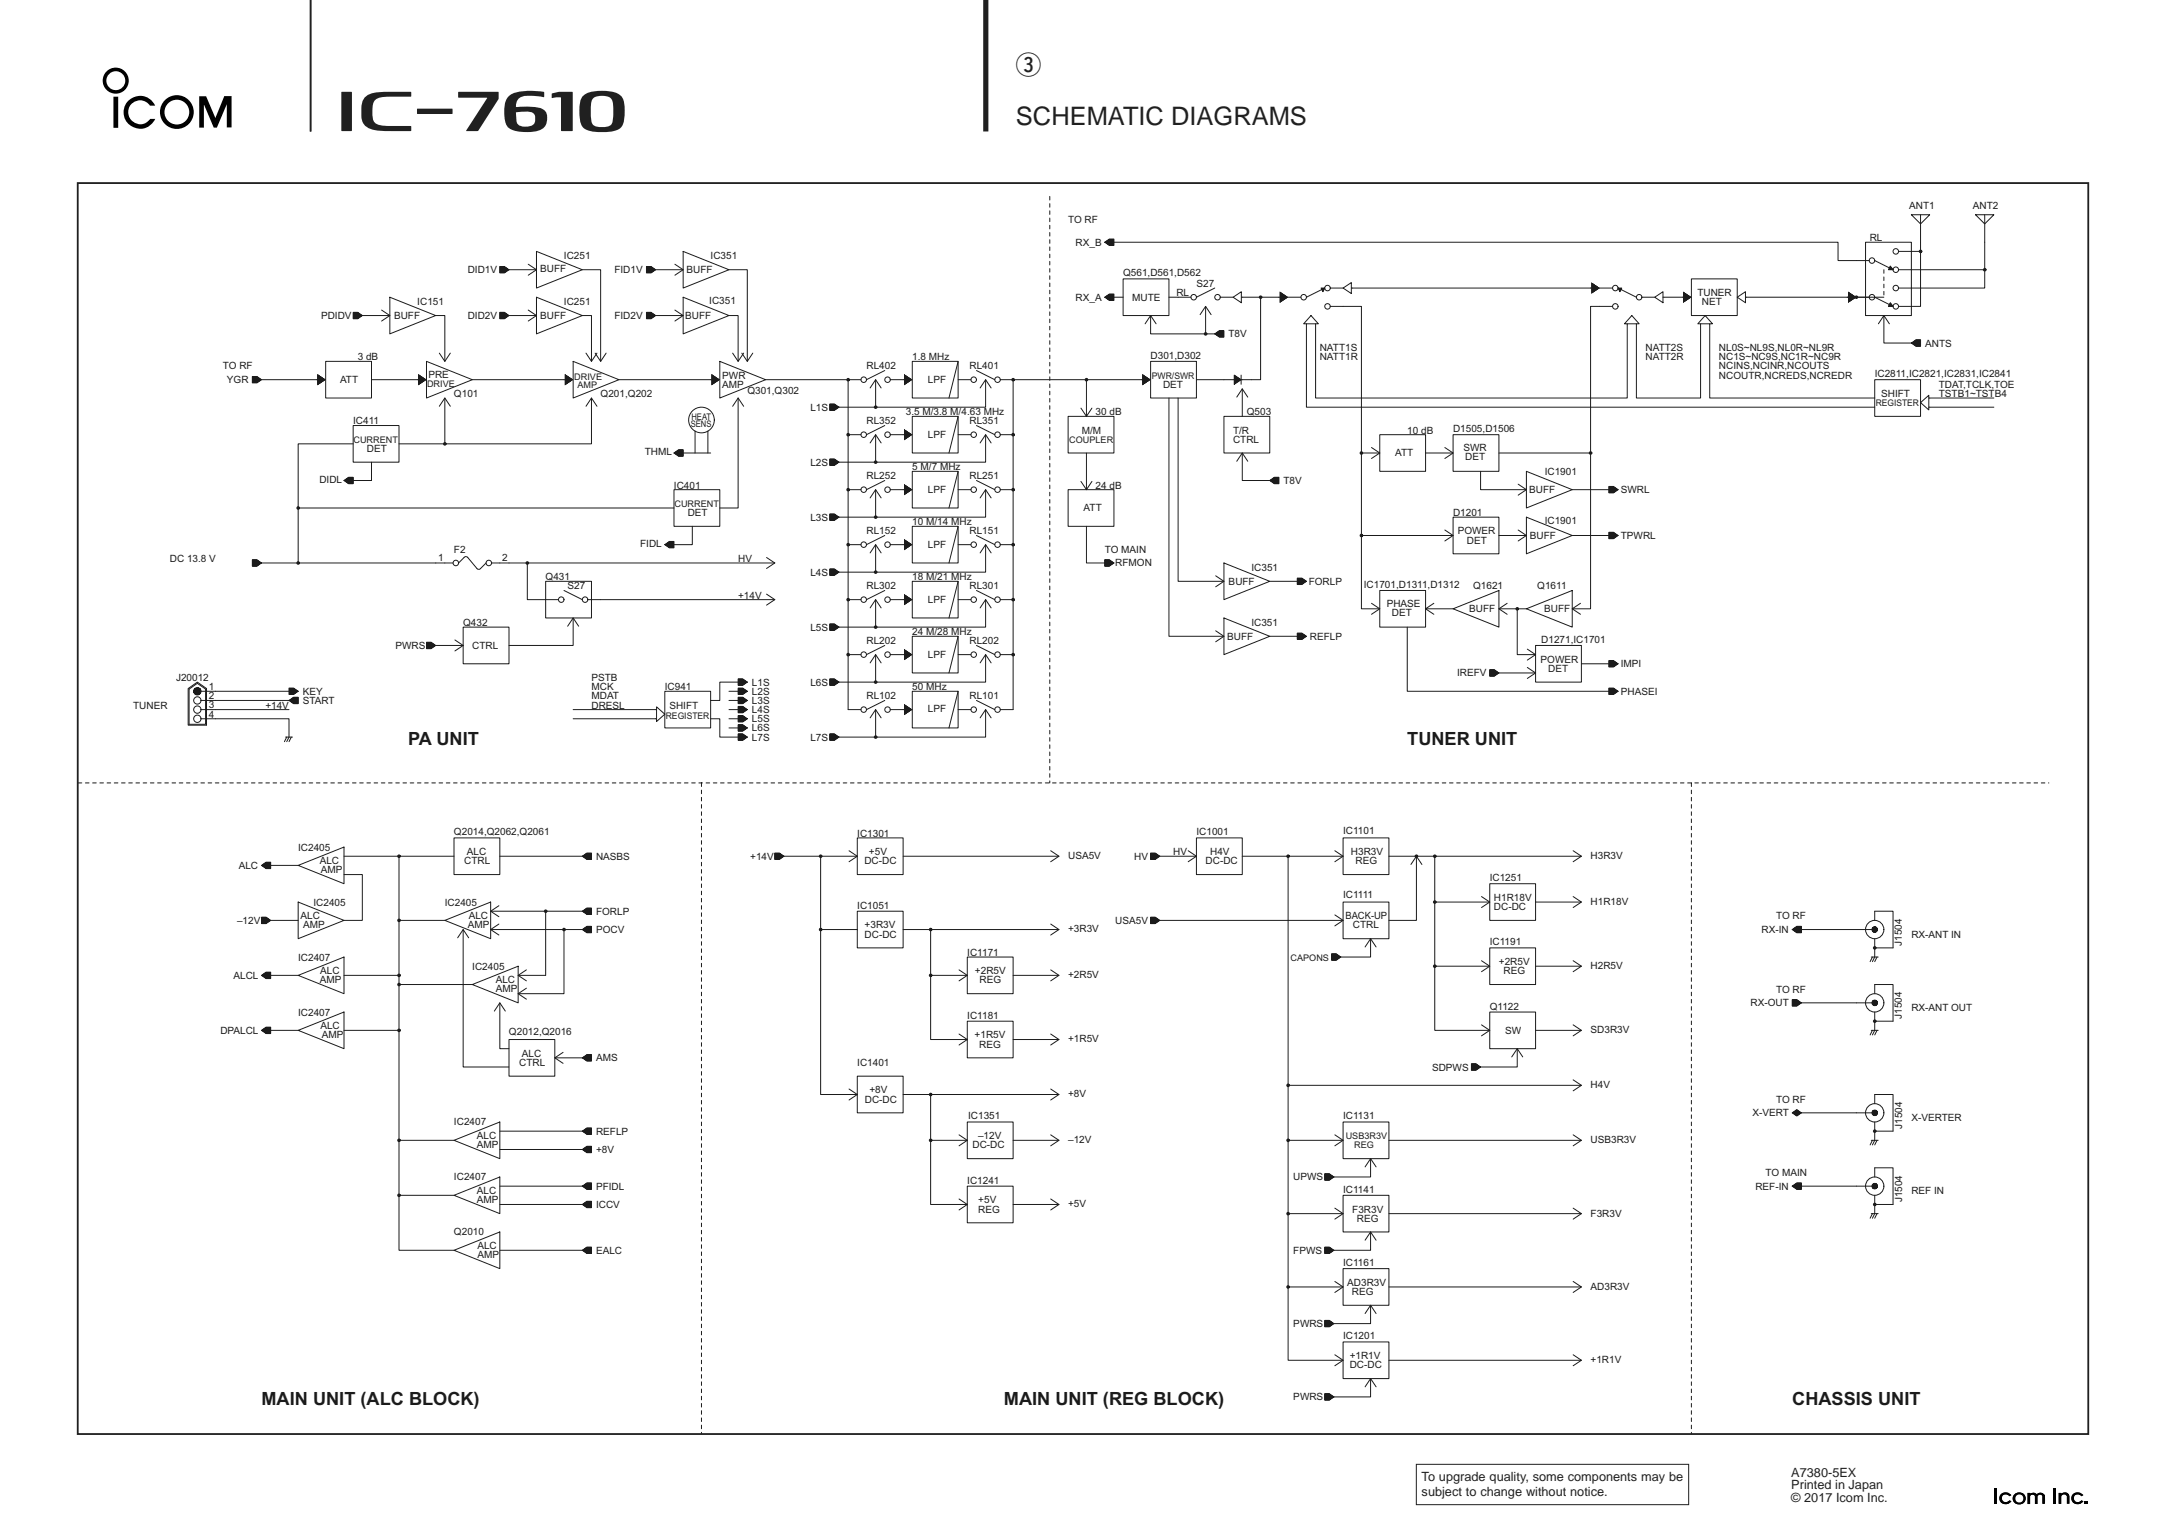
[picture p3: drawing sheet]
<svg xmlns="http://www.w3.org/2000/svg" width="420mm" height="297mm" viewBox="0 0 420 297" stroke-linecap="round" stroke-linejoin="round" font-family="sans-serif">
<defs><g id="words">
<g font-size="4.9" fill="#231f20">
<text x="197.1" y="14.3">e</text>
<text x="197.1" y="24.3">SCHEMATIC DIAGRAMS</text>
</g>
<g font-size="3.5" fill="#221915">
<text x="79.2" y="144.6">PA UNIT</text>
<text x="273" y="144.6">TUNER UNIT</text>
<text x="50.7" y="272.6">MAIN UNIT (ALC BLOCK)</text>
<text x="194.7" y="272.6">MAIN UNIT (REG BLOCK)</text>
<text x="347.7" y="272.6">CHASSIS UNIT</text>
</g>
<g font-size="2.5" fill="#231f20">
<text x="275.8" y="287.3">To upgrade quality, some components may be</text>
<text x="347.5" y="286.5">A7380-5EX</text>
<text x="275.8" y="290.2">subject to change without notice.</text>
<text x="347.5" y="288.9">Printed in Japan</text>
<text x="347.5" y="291.4">© 2017 Icom Inc.</text>
</g>
<g font-size="1.9" fill="#221915">
<text x="370.3" y="40.6">ANT1</text>
<text x="382.7" y="40.6">ANT2</text>
<text x="207.2" y="43.2">TO RF</text>
<text x="208.6" y="47.7">RX_B</text>
<text x="362.7" y="46.8">RL</text>
<text x="90.7" y="53">DID1V</text>
<text x="104.8" y="52.8">BUFF</text>
<text x="109.4" y="50.3">IC251</text>
<text x="119.2" y="53">FID1V</text>
<text x="133.2" y="53">BUFF</text>
<text x="137.8" y="50.3">IC351</text>
<text x="217.9" y="53.6">Q561,D561,D562</text>
<text x="81" y="59.2">IC151</text>
<text x="109.4" y="59.2">IC251</text>
<text x="137.6" y="59">IC351</text>
<text x="208.6" y="58.3">RX_A</text>
<text x="219.6" y="58.3">MUTE</text>
<text x="228.2" y="57.5">RL</text>
<text x="232.1" y="55.7">S27</text>
<text x="329.3" y="57.5">TUNER</text>
<text x="330.1" y="59.2">NET</text>
<text x="62.3" y="61.9">PDIDV</text>
<text x="76.4" y="61.9">BUFF</text>
<text x="90.7" y="61.9">DID2V</text>
<text x="104.8" y="61.9">BUFF</text>
<text x="119.2" y="61.9">FID2V</text>
<text x="132.9" y="61.9">BUFF</text>
<text x="238.3" y="65.5">T8V</text>
<text x="43.2" y="71.7">TO RF</text>
<text x="69.4" y="69.9">3 dB</text>
<text x="168.1" y="71.7">RL402</text>
<text x="177" y="69.9">1.8 MHz</text>
<text x="188.1" y="71.7">RL401</text>
<text x="223.2" y="69.6">D301,D302</text>
<text x="256" y="69.9">NATT1R</text>
<text x="256" y="68.1">NATT1S</text>
<text x="319.2" y="68.1">NATT2S</text>
<text x="319.2" y="69.9">NATT2R</text>
<text x="333.4" y="68.1">NL0S~NL9S,NL0R~NL9R</text>
<text x="333.4" y="69.9">NC1S~NC9S,NC1R~NC9R</text>
<text x="333.4" y="71.7">NCINS,NCINR,NCOUTS</text>
<text x="373.4" y="67.2">ANTS</text>
<text x="44" y="74.3">YGR</text>
<text x="66" y="74.2">ATT</text>
<text x="83.1" y="73.4">PRE</text>
<text x="88.1" y="77">Q101</text>
<text x="116.5" y="77">Q201,Q202</text>
<text x="140.1" y="73.5">PWR</text>
<text x="140.1" y="75.3">AMP</text>
<text x="145" y="76.4">Q301,Q302</text>
<text x="180" y="74.2">LPF</text>
<text x="225.6" y="75.3">DET</text>
<text x="333.4" y="73.5">NCOUTR,NCREDS,NCREDR</text>
<text x="363.7" y="73.2">IC2811,IC2821,IC2831,IC2841</text>
<text x="364.9" y="77">SHIFT</text>
<text x="376.1" y="75.2">TDAT,TCLK,TOE</text>
<text x="376.1" y="77">TSTB1~TSTB4</text>
<text x="68.5" y="82.3">IC411</text>
<text x="157.2" y="79.7">L1S</text>
<text x="168.1" y="82.3">RL352</text>
<text x="175.7" y="80.6">3.5 M/3.8 M/4.63 MHz</text>
<text x="188.1" y="82.3">RL351</text>
<text x="212.5" y="80.6">30 dB</text>
<text x="241.9" y="80.6">Q503</text>
<text x="281.9" y="83.8">D1505,D1506</text>
<text x="71.2" y="87.7">DET</text>
<text x="125.1" y="88.3">THML</text>
<text x="180" y="84.9">LPF</text>
<text x="209.9" y="84.1">M/M</text>
<text x="239.2" y="84.1">T/R</text>
<text x="239.2" y="85.9">CTRL</text>
<text x="270.7" y="88.5">ATT</text>
<text x="273" y="84.1">10 dB</text>
<text x="283.9" y="87.6">SWR</text>
<text x="284.2" y="89.3">DET</text>
<text x="62" y="93.7">DIDL</text>
<text x="130.7" y="94.8">IC401</text>
<text x="157.2" y="90.3">L2S</text>
<text x="168.1" y="93">RL252</text>
<text x="177" y="91.2">5 M/7 MHz</text>
<text x="180" y="95.6">LPF</text>
<text x="188.1" y="93">RL251</text>
<text x="212.5" y="94.8">24 dB</text>
<text x="249" y="93.9">T8V</text>
<text x="296.7" y="95.7">BUFF</text>
<text x="299.6" y="92.1">IC1901</text>
<text x="314.4" y="95.7">SWRL</text>
<text x="133.4" y="100.1">DET</text>
<text x="157.2" y="101">L3S</text>
<text x="177" y="101.9">10 M/14 MHz</text>
<text x="210.2" y="99.1">ATT</text>
<text x="281.9" y="100.1">D1201</text>
<text x="299.6" y="101.6">IC1901</text>
<text x="88.1" y="107.2">F2</text>
<text x="124.2" y="106.1">FIDL</text>
<text x="168.1" y="103.7">RL152</text>
<text x="180" y="106.2">LPF</text>
<text x="188.1" y="103.7">RL151</text>
<text x="214.3" y="107.2">TO MAIN</text>
<text x="282.8" y="103.7">POWER</text>
<text x="284.5" y="105.5">DET</text>
<text x="296.7" y="104.6">BUFF</text>
<text x="314.4" y="104.6">TPWRL</text>
<text x="32.9" y="109">DC 13.8 V</text>
<text x="85" y="108.9">1</text>
<text x="97.4" y="108.9">2</text>
<text x="105.8" y="112.6">Q431</text>
<text x="143.2" y="109">HV</text>
<text x="157.2" y="111.7">L4S</text>
<text x="177" y="112.6">18 M/21 MHz</text>
<text x="216.3" y="109.9">RFMON</text>
<text x="238.3" y="113.5">BUFF</text>
<text x="242.8" y="110.8">IC351</text>
<text x="253.9" y="113.5">FORLP</text>
<text x="264.6" y="114">IC1701,D1311,D1312</text>
<text x="110.1" y="114.4">S27</text>
<text x="143.2" y="116.1">+14V</text>
<text x="168.1" y="114.4">RL302</text>
<text x="180" y="116.9">LPF</text>
<text x="188.1" y="114.4">RL301</text>
<text x="269" y="117.8">PHASE</text>
<text x="270" y="119.6">DET</text>
<text x="285" y="118.8">BUFF</text>
<text x="285.8" y="114.4">Q1621</text>
<text x="298.2" y="114.4">Q1611</text>
<text x="299.6" y="118.8">BUFF</text>
<text x="76.7" y="125.9">PWRS</text>
<text x="89.8" y="121.5">Q432</text>
<text x="91.6" y="125.9">CTRL</text>
<text x="157.2" y="122.4">L5S</text>
<text x="168.1" y="125">RL202</text>
<text x="177" y="123.2">24 M/28 MHz</text>
<text x="188.1" y="125">RL202</text>
<text x="238.1" y="124.1">BUFF</text>
<text x="242.8" y="121.5">IC351</text>
<text x="254.1" y="124.1">REFLP</text>
<text x="299" y="124.8">D1271,IC1701</text>
<text x="180" y="127.6">LPF</text>
<text x="282.7" y="131.2">IREFV</text>
<text x="298.9" y="128.6">POWER</text>
<text x="300.3" y="130.4">DET</text>
<text x="314.4" y="129.5">IMPI</text>
<text x="25.8" y="137.5">TUNER</text>
<text x="34.1" y="132.1">J20012</text>
<text x="40.5" y="133.9">1</text>
<text x="40.5" y="135.7">2</text>
<text x="40.5" y="137.4">3</text>
<text x="51.5" y="137.5">+14V</text>
<text x="58.7" y="136.6">START</text>
<text x="58.7" y="134.8">KEY</text>
<text x="114.7" y="132.1">PSTB</text>
<text x="114.7" y="133.9">MCK</text>
<text x="114.7" y="135.7">MDAT</text>
<text x="114.7" y="137.5">DRESL</text>
<text x="129" y="133.9">IC941</text>
<text x="129.8" y="137.5">SHIFT</text>
<text x="145.9" y="133">L1S</text>
<text x="145.9" y="134.8">L2S</text>
<text x="145.9" y="136.6">L3S</text>
<text x="157.2" y="133">L6S</text>
<text x="168.1" y="135.7">RL102</text>
<text x="177" y="133.9">50 MHz</text>
<text x="188.1" y="135.7">RL101</text>
<text x="314.4" y="134.9">PHASEI</text>
<text x="40.5" y="139.2">4</text>
<text x="145.9" y="138.4">L4S</text>
<text x="145.9" y="140.1">L5S</text>
<text x="145.9" y="141.9">L6S</text>
<text x="145.9" y="143.7">L7S</text>
<text x="157.2" y="143.7">L7S</text>
<text x="180" y="138.2">LPF</text>
<text x="260.5" y="161.8">IC1101</text>
<text x="57.8" y="165">IC2405</text>
<text x="62" y="167.6">ALC</text>
<text x="88.1" y="162">Q2014,Q2062,Q2061</text>
<text x="90" y="167.7">CTRL</text>
<text x="90.5" y="165.9">ALC</text>
<text x="115.6" y="166.8">NASBS</text>
<text x="145.5" y="166.8">+14V</text>
<text x="166.3" y="162.3">IC1301</text>
<text x="167.7" y="167.7">DC-DC</text>
<text x="168.6" y="165.9">+5V</text>
<text x="207.2" y="166.7">USA5V</text>
<text x="220" y="166.8">HV</text>
<text x="227.6" y="165.9">HV</text>
<text x="232.1" y="162.1">IC1001</text>
<text x="233.9" y="167.7">DC-DC</text>
<text x="234.8" y="165.9">H4V</text>
<text x="262.1" y="165.9">H3R3V</text>
<text x="262.9" y="167.7">REG</text>
<text x="308.5" y="166.7">H3R3V</text>
<text x="46.3" y="168.6">ALC</text>
<text x="62.2" y="169.3">AMP</text>
<text x="289" y="171">IC1251</text>
<text x="46" y="179.2">–12V</text>
<text x="58.3" y="178.2">ALC</text>
<text x="60.8" y="175.7">IC2405</text>
<text x="86.3" y="175.7">IC2405</text>
<text x="90.7" y="180">AMP</text>
<text x="90.9" y="178.2">ALC</text>
<text x="115.6" y="177.5">FORLP</text>
<text x="166.3" y="176.3">IC1051</text>
<text x="216.3" y="179.2">USA5V</text>
<text x="260.5" y="174.3">IC1111</text>
<text x="261" y="178.4">BACK-UP</text>
<text x="289.8" y="174.8">H1R18V</text>
<text x="289.8" y="176.6">DC-DC</text>
<text x="308.5" y="175.6">H1R18V</text>
<text x="344.5" y="178.4">TO RF</text>
<text x="58.8" y="180">AMP</text>
<text x="115.6" y="181">POCV</text>
<text x="167.7" y="180.1">+3R3V</text>
<text x="167.7" y="181.9">DC-DC</text>
<text x="187.6" y="185.4">IC1171</text>
<text x="207.2" y="180.9">+3R3V</text>
<text x="262.4" y="180.1">CTRL</text>
<text x="289" y="183.4">IC1191</text>
<text x="341.7" y="181">RX-IN</text>
<text x="368.9" y="183.5" transform="rotate(-90 368.9 183.5)">J1504</text>
<text x="370.8" y="181.9">RX-ANT IN</text>
<text x="45.3" y="189.9">ALCL</text>
<text x="57.8" y="186.4">IC2407</text>
<text x="62" y="190.7">AMP</text>
<text x="62.1" y="188.9">ALC</text>
<text x="91.6" y="188.1">IC2405</text>
<text x="96.2" y="190.7">ALC</text>
<text x="189.1" y="189">+2R5V</text>
<text x="190" y="190.8">REG</text>
<text x="207.2" y="189.8">+2R5V</text>
<text x="290.8" y="187.2">+2R5V</text>
<text x="291.6" y="189">REG</text>
<text x="308.5" y="188">H2R5V</text>
<text x="57.8" y="197">IC2407</text>
<text x="96.2" y="192.5">AMP</text>
<text x="187.6" y="197.6">IC1181</text>
<text x="289" y="195.9">Q1122</text>
<text x="339.6" y="195.2">RX-OUT</text>
<text x="344.5" y="192.6">TO RF</text>
<text x="368.9" y="197.7" transform="rotate(-90 368.9 197.7)">J1504</text>
<text x="370.8" y="196.1">RX-ANT OUT</text>
<text x="42.7" y="200.6">DPALCL</text>
<text x="62.1" y="199.6">ALC</text>
<text x="62.4" y="201.4">AMP</text>
<text x="98.7" y="200.9">Q2012,Q2016</text>
<text x="189.1" y="201.5">+1R5V</text>
<text x="189.9" y="203.3">REG</text>
<text x="207.2" y="202.2">+1R5V</text>
<text x="292" y="200.6">SW</text>
<text x="308.5" y="200.5">SD3R3V</text>
<text x="100.7" y="206.8">CTRL</text>
<text x="101.2" y="205">ALC</text>
<text x="115.6" y="205.9">AMS</text>
<text x="166.3" y="206.8">IC1401</text>
<text x="277.8" y="207.7">SDPWS</text>
<text x="167.8" y="213.9">DC-DC</text>
<text x="168.7" y="212.1">+8V</text>
<text x="207.2" y="212.9">+8V</text>
<text x="308.5" y="211.1">H4V</text>
<text x="344.5" y="213.9">TO RF</text>
<text x="88.1" y="218.4">IC2407</text>
<text x="92.5" y="220.9">ALC</text>
<text x="115.6" y="220.1">REFLP</text>
<text x="187.8" y="217.2">IC1351</text>
<text x="189.7" y="221">–12V</text>
<text x="207.2" y="221.8">–12V</text>
<text x="260.5" y="217.2">IC1131</text>
<text x="308.5" y="221.8">USB3R3V</text>
<text x="339.9" y="216.6">X-VERT</text>
<text x="369" y="219" transform="rotate(-90 369 219)">J1504</text>
<text x="370.8" y="217.5">X-VERTER</text>
<text x="92.5" y="222.7">AMP</text>
<text x="115.6" y="223.7">+8V</text>
<text x="188.6" y="222.8">DC-DC</text>
<text x="88.1" y="229">IC2407</text>
<text x="92.5" y="231.6">ALC</text>
<text x="92.5" y="233.4">AMP</text>
<text x="115.6" y="230.8">PFIDL</text>
<text x="187.6" y="229.7">IC1241</text>
<text x="189.8" y="233.5">+5V</text>
<text x="250.9" y="229">UPWS</text>
<text x="260.5" y="231.4">IC1141</text>
<text x="340.5" y="230.8">REF-IN</text>
<text x="342.5" y="228.1">TO MAIN</text>
<text x="369" y="233.3" transform="rotate(-90 369 233.3)">J1504</text>
<text x="370.8" y="231.7">REF IN</text>
<text x="88.1" y="239.7">Q2010</text>
<text x="115.6" y="234.4">ICCV</text>
<text x="189.8" y="235.3">REG</text>
<text x="207.2" y="234.2">+5V</text>
<text x="262.3" y="235.3">F3R3V</text>
<text x="263.2" y="237">REG</text>
<text x="308.5" y="236">F3R3V</text>
<text x="92.6" y="242.2">ALC</text>
<text x="92.6" y="244">AMP</text>
<text x="115.6" y="243.3">EALC</text>
<text x="250.9" y="243.3">FPWS</text>
<text x="260.5" y="245.6">IC1161</text>
<text x="261.3" y="249.5">AD3R3V</text>
<text x="262.2" y="251.3">REG</text>
<text x="308.5" y="250.2">AD3R3V</text>
<text x="250.9" y="257.5">PWRS</text>
<text x="260.5" y="259.9">IC1201</text>
<text x="261.8" y="263.7">+1R1V</text>
<text x="261.8" y="265.5">DC-DC</text>
<text x="308.5" y="264.5">+1R1V</text>
<text x="250.9" y="271.7">PWRS</text>
</g>
<g font-size="1.8" fill="#221915">
<text x="82.8" y="75">DRIVE</text>
<text x="111.4" y="73.8">DRIVE</text>
<text x="112" y="75.3">AMP</text>
<text x="223.4" y="73.5">PWR/SWR</text>
<text x="134" y="82.9">SENS</text>
<text x="134.1" y="81.4">HEAT</text>
<text x="363.9" y="78.8">REGISTER</text>
<text x="68.6" y="85.9">CURRENT</text>
<text x="207.4" y="85.9">COUPLER</text>
<text x="130.8" y="98.3">CURRENT</text>
<text x="129.2" y="139.4">REGISTER</text>
<text x="250.3" y="186.4">CAPONS</text>
<text x="261" y="221">USB3R3V</text>
<text x="262.7" y="222.8">REG</text>
</g>
</g></defs>
<path d="M60.2 0v25.5" fill="none" stroke="#231f20" stroke-width=".3"/>
<g fill="#000">
<path d="M22 18.8h.9v6h-.9zM38.6 18.7h1.4l1.8 4.2 1.7-4.3h1.4v6.1h-.9v-4.5l-1.9 4.6h-.6l-1.9-4.5v4.5h-.9zM24.7 19.8a3.2 3.2 0 0 1 5.4 .7h-1a2.32 2.32 0 0 0-3.5-.4 2.32 2.32 0 0 0 .1 3.5 2.32 2.32 0 0 0 3.5-.5h.9a3.2 3.2 0 0 1-4.5 1.4 3.2 3.2 0 0 1-.9-4.7zM386.8 288.8h.5v2.9h-.5zM390.6 290a1.24 1.24 0 0 1 1.8-.3 1.24 1.24 0 0 1 .2 1.8 1.24 1.24 0 0 1-1.7 .2 1.14 1.14 0 0 1-.3-1.7zM398.3 288.8h.5v2.9h-.5zM399.3 289.7h.5v.1a.95 .95 0 0 1 .9-.2 .95 .95 0 0 1 .7 .7v1.5h-.5v-1.5l-.2-.3a.63 .63 0 0 0-.8 .2l-.1 1.6h-.5zM402.1 289.9a1.38 1.38 0 0 1 2 .2l-.4 .2a.79 .79 0 0 0-1-.3 .79 .79 0 0 0-.4 1 .79 .79 0 0 0 1 .4l.4-.3 .4 .2a1.22 1.22 0 0 1-1.8 .3 1.22 1.22 0 0 1-.2-1.7zM404.4 291.3h.4v.5h-.4z"/>
<path d="M19.9 15.6a2.55 2.55 0 0 0 5.1 0 2.55 2.55 0 0 0-5.1 0zM20.6 15.7a1.85 1.85 0 0 1 3.7 0 1.85 1.85 0 0 1-3.7 0z"/>
<path d="M31 21.7a3.3 3.3 0 0 0 6.6 0 3.3 3.3 0 0 0-6.6 0zM31.9 21.8a2.4 2.4 0 0 1 4.8 0 2.4 2.4 0 0 1-4.8 0z"/>
</g>
<circle cx="391.6" cy="290.7" r=".78" fill="#fff"/>
<path d="M386.9 288.8h.5v2.9h-.5zM388.1 289.9a1.38 1.38 0 0 1 2 .2l-.4 .2a.79 .79 0 0 0-1-.3 .79 .79 0 0 0-.4 1 .79 .79 0 0 0 1.1 .4l.4-.3 .3 .2a1.22 1.22 0 0 1-1.7 .3 1.22 1.22 0 0 1-.3-1.7zM390.7 290a1.24 1.24 0 0 1 1.7-.3 1.24 1.24 0 0 1 .3 1.8 1.24 1.24 0 0 1-1.8 .2 1.14 1.14 0 0 1-.2-1.7zM393.3 289.7h.4v.1l.4-.1a.89 .89 0 0 1 1 .2 .97 .97 0 0 1 1.2-.1 .97 .97 0 0 1 .3 1.2v.8h-.4v-1.5a.52 .52 0 0 0-.6-.3 .52 .52 0 0 0-.4 .4v1.4h-.5v-1.5l-.4-.3-.4 .1-.1 .2v1.5h-.5zM398.3 288.8h.5v2.9h-.5zM399.4 289.7h.4v.1a.95 .95 0 0 1 1-.2 .95 .95 0 0 1 .6 .7v1.5h-.4v-1.5l-.2-.3a.63 .63 0 0 0-.9 .2v1.6h-.5zM402.2 289.9a1.38 1.38 0 0 1 1.9 .2l-.3 .2a.79 .79 0 0 0-1.1-.3 .79 .79 0 0 0-.3 1 .79 .79 0 0 0 1 .4l.4-.3 .3 .2a1.22 1.22 0 0 1-1.7 .3 1.22 1.22 0 0 1-.2-1.7zM404.4 291.3h.5v.5h-.5z" fill="#000"/>
<path d="M274.7 284.1h52.9v7.8h-52.9z" fill="none" stroke="#231f20" stroke-width=".19"/>
<path d="M60.3 0v25.5" fill="none" stroke="#231f20" stroke-width=".3"/>
<circle cx="391.7" cy="290.7" r=".78" fill="#fff"/>
<path d="M388.2 289.9a1.38 1.38 0 0 1 2 .2l-.4 .2a.79 .79 0 0 0-1-.3 .79 .79 0 0 0-.4 1 .79 .79 0 0 0 1 .4l.4-.3 .4 .2a1.22 1.22 0 0 1-1.8 .3 1.22 1.22 0 0 1-.2-1.7zM393.3 289.7h.5v.1l.3-.1a.89 .89 0 0 1 1 .2 .97 .97 0 0 1 1.3-.1 .97 .97 0 0 1 .3 1.2v.8h-.5v-1.5a.52 .52 0 0 0-.5-.3 .52 .52 0 0 0-.5 .4v1.4h-.4v-1.5l-.5-.3-.3 .1-.2 .2v1.5h-.5z" fill="#000"/>
<path d="M191.2 0v25.5" fill="none" stroke="#231f20" stroke-width="1" stroke-linecap="butt"/>
<path d="M66.2 17.8v7.5l.1 .1h1.9l.1-.1v-7.4l-.1-.1zM80.9 21.1v.9l.1 .1h6.7l.1-.1v-.8l-.1-.1zM70.8 18.8a4.4 4.4 0 0 0-.7 3.6 2.83 2.83 0 0 0 2.9 2.9l2.7 .1h4l.1-.1v-.7l-.1-.2h-4a4.2 4.2 0 0 1-3-.6 5.1 5.1 0 0 1-.2-4.1 2.29 2.29 0 0 1 2.2-.9h5l.1-.2v-.7l-.1-.1h-5.1a5.9 5.9 0 0 0-3.8 1zM88.9 17.8v1l.1 .2h5.5l-4.1 6.4h2.3l4-6.1v-1.5zM98.8 18.6a8.4 8.4 0 0 1 5-.9l1.7 .2 .1 .8-.1 .2a9.5 9.5 0 0 0-4.5 0 1.73 1.73 0 0 0-.8 1.9 13.1 13.1 0 0 1 5 .3 1.78 1.78 0 0 1 .9 2.2 2.41 2.41 0 0 1-2.6 2.3 7 7 0 0 1-4.8-.8 4.6 4.6 0 0 1-.9-3.8 3.4 3.4 0 0 1 1-2.4zM100.1 21.8l.1 1.7a1.09 1.09 0 0 0 .9 1 2.62 2.62 0 0 0 2.5-.5 1.47 1.47 0 0 0-1.1-2.3zM107 18.2v.8l1-.1h.7l.1 .1 .1 6.4h2.2v-7.6h-2.7zM113.1 18.6a6.9 6.9 0 0 1 5.3-.9 2.72 2.72 0 0 1 2.7 2.8l.1 1a5.2 5.2 0 0 1-.7 3.2 7 7 0 0 1-4.7 .9 3 3 0 0 1-3.2-1.7l-.2-1.5a7 7 0 0 1 .5-3.5zM115.1 19a1.84 1.84 0 0 0-.5 1.5v2.3a1.66 1.66 0 0 0 2.2 1.9 1.67 1.67 0 0 0 2.1-1.9l.1-1.5a3 3 0 0 0-.6-2.3 3.5 3.5 0 0 0-3.3 0z" fill="#231f20"/>
<path d="M321 57.7l1.6-1.1v2.1zM322.6 57.7h.2" fill="none" stroke="#221915" stroke-width=".19"/>
<path d="M326.5 56.6l1.6 1.1-1.6 1z" fill="#221915"/>
<path d="M260.5 55.9l1.6-1.1v2.2zM262.1 55.9h.2M326.3 57.7h.2" fill="none" stroke="#221915" stroke-width=".19"/>
<path d="M248.3 56.6l1.6 1.1-1.6 1z" fill="#221915"/>
<g fill="none" stroke="#221915" stroke-width=".19">
<path d="M248.1 57.7h.2"/>
<circle cx="313.3" cy="59.4" r=".53"/>
<circle cx="313.3" cy="55.9" r=".53"/>
<circle cx="318" cy="57.7" r=".53"/>
</g>
<path d="M313.9 55.9h.7l-.4 .7z" fill="#221915"/>
<g fill="none" stroke="#221915" stroke-width=".19">
<path d="M310.3 59.4h2.5M310.3 55.9h2.5M313.9 55.9h.7l-.4 .7-.3-.7 3.5 1.8M318.5 57.7h2.5"/>
<circle cx="252.9" cy="57.7" r=".53"/>
<circle cx="257.5" cy="59.4" r=".53"/>
<circle cx="257.5" cy="55.9" r=".53"/>
</g>
<path d="M256.3 55.9h.7l-.4 .7z" fill="#221915"/>
<path d="M249.9 57.7h2.5M257 55.9h-.7l.3 .7 .4-.7-3.6 1.8M258 59.4h2.5M258 55.9h2.5M328.1 54.1h8.9v7.1h-8.9zM253.4 62.8v.2M254.3 61.2l1.4 1.6h-2.8zM255.2 62.8v.2M329.9 62.8v.2M330.8 61.2l1.4 1.6h-2.9zM331.7 62.8v.2" fill="none" stroke="#221915" stroke-width=".19"/>
<g fill="#221915">
<path d="M215.2 108.6l.9 .6-.9 .7z"/>
<path d="M215.2 108.6l.9 .6-1.8 .7z"/>
<path d="M214.3 108.6h.9l.9 .6z"/>
<path d="M214.3 109.9l1.8-.7-.9 .7z"/>
<path d="M214.3 108.6l1.8 .6-.9 .7z"/>
<path d="M214.3 108.6l.9 1.3h-.9z"/>
<path d="M215.2 108.6v1.3h-.9z"/>
<path d="M214.3 108.6h.9l-.9 1.3z"/>
<path d="M214.3 108.6l1.8 .6-1.8 .7z"/>
<path d="M214.3 108.6h.9v1.3z"/>
</g>
<path d="M315.6 62.8v.2M316.5 61.2l1.5 1.6h-2.9zM317.4 62.8v.2M372.5 78.1l1.6-1.4v2.8zM374.1 77.2h.2M374.1 79h.2M214.3 108.6h.9l.9 .6-.9 .7h-.9z" fill="none" stroke="#221915" stroke-width=".19"/>
<path d="M308.7 54.8l1.6 1.1-1.6 1.1z" fill="#221915"/>
<path d="M308.5 55.9h.2" fill="none" stroke="#221915" stroke-width=".19"/>
<path d="M221.6 72.6l1.6 1.1-1.6 1z" fill="#221915"/>
<path d="M221.4 73.7h.2" fill="none" stroke="#221915" stroke-width=".19"/>
<path d="M138 72.6l1.6 1.1-1.6 1z" fill="#221915"/>
<path d="M63.2 70.1h8.9v7.1h-8.9zM137.8 73.7h.2" fill="none" stroke="#221915" stroke-width=".19"/>
<path d="M81.1 72.6l1.6 1.1-1.6 1z" fill="#221915"/>
<path d="M81 73.7h.1M111.2 70.1l8.9 3.6-8.9 3.5zM139.6 70.1l8.9 3.6-8.9 3.5z" fill="none" stroke="#221915" stroke-width=".19"/>
<path d="M61.6 72.6l1.6 1.1-1.6 1z" fill="#221915"/>
<path d="M61.4 73.7h.2" fill="none" stroke="#221915" stroke-width=".19"/>
<path d="M109.6 72.6l1.6 1.1-1.6 1z" fill="#221915"/>
<g fill="none" stroke="#221915" stroke-width=".19">
<path d="M82.7 70.1l8.9 3.6-8.9 3.5zM109.4 73.7h.2M164.5 84.3h2.5M171.6 82.6l-3.5 1.7M172.7 84.3h2.5"/>
<circle cx="167.5" cy="84.3" r=".53"/>
<circle cx="172.2" cy="84.3" r=".53"/>
</g>
<path d="M175.4 104.6l1.6 1.1-1.6 1z" fill="#221915"/>
<path d="M175.2 105.7h.2M177 102.1h8.9v7.1h-8.9zM185.9 102.1l-1.8 7.1" fill="none" stroke="#221915" stroke-width=".19"/>
<path d="M175.4 125.9l1.6 1.1-1.6 1.1z" fill="#221915"/>
<g fill="none" stroke="#221915" stroke-width=".19">
<path d="M164.5 95h2.5M171.6 93.2l-3.5 1.8M172.7 95h2.5M177 91.4h8.9v7.2h-8.9zM177 80.8h8.9v7.1h-8.9zM185.9 91.4l-1.8 7.2M185.9 95h2.4M185.9 80.8l-1.8 7.1M189.4 93.2l3.6 1.8M194 95h2.5M175.2 127h.2"/>
<circle cx="167.5" cy="95" r=".53"/>
<circle cx="172.2" cy="95" r=".53"/>
<circle cx="188.9" cy="95" r=".53"/>
<circle cx="193.5" cy="95" r=".53"/>
</g>
<path d="M175.4 93.9l1.6 1.1-1.6 1.1z" fill="#221915"/>
<g fill="none" stroke="#221915" stroke-width=".19">
<path d="M164.5 73.7h2.5M171.6 71.9l-3.5 1.8M172.7 73.7h2.5M175.2 95h.2M164.5 137.7h2.5M171.6 135.9l-3.5 1.8M172.7 137.7h2.5"/>
<circle cx="167.5" cy="73.7" r=".53"/>
<circle cx="172.2" cy="73.7" r=".53"/>
<circle cx="167.5" cy="137.7" r=".53"/>
<circle cx="172.2" cy="137.7" r=".53"/>
</g>
<path d="M175.4 72.6l1.6 1.1-1.6 1z" fill="#221915"/>
<path d="M175.2 73.7h.2" fill="none" stroke="#221915" stroke-width=".19"/>
<path d="M175.4 83.3l1.6 1-1.6 1.1z" fill="#221915"/>
<g fill="none" stroke="#221915" stroke-width=".19">
<path d="M185.9 73.7h2.4M189.4 71.9l3.6 1.8M194 73.7h2.5M175.2 84.3h.2M185.9 84.3h2.4M189.4 82.6l3.6 1.7M194 84.3h2.5M177 112.8h8.9v7.1h-8.9zM185.9 116.3h2.4M185.9 112.8l-1.8 7.1M189.4 114.6l3.6 1.7M194 116.3h2.5"/>
<path d="M164.5 127h2.5M171.6 125.2l-3.5 1.8M172.7 127h2.5M177 134.1h8.9v7.1h-8.9zM185.9 134.1l-1.8 7.1M185.9 137.7h2.4M189.4 135.9l3.6 1.8M194 137.7h2.5"/>
<circle cx="188.9" cy="73.7" r=".53"/>
<circle cx="193.5" cy="73.7" r=".53"/>
<circle cx="188.9" cy="84.3" r=".53"/>
<circle cx="193.5" cy="84.3" r=".53"/>
<circle cx="188.9" cy="116.3" r=".53"/>
<circle cx="193.5" cy="116.3" r=".53"/>
<circle cx="167.5" cy="127" r=".53"/>
<circle cx="172.2" cy="127" r=".53"/>
<circle cx="188.9" cy="137.7" r=".53"/>
<circle cx="193.5" cy="137.7" r=".53"/>
</g>
<path d="M175.4 115.3l1.6 1-1.6 1.1z" fill="#221915"/>
<path d="M175.2 116.3h.2" fill="none" stroke="#221915" stroke-width=".19"/>
<path d="M175.4 136.6l1.6 1.1-1.6 1z" fill="#221915"/>
<g fill="none" stroke="#221915" stroke-width=".19">
<path d="M177 70.1h8.9v7.1h-8.9zM185.9 70.1l-1.8 7.1M223.2 70.1h8.9v7.1h-8.9zM164.5 105.7h2.5M164.5 116.3h2.5M171.6 103.9l-3.5 1.8M171.6 114.6l-3.5 1.7M172.7 105.7h2.5M172.7 116.3h2.5M185.9 105.7h2.4M189.4 103.9l3.6 1.8M194 105.7h2.5"/>
<path d="M175.2 137.7h.2M177 123.5h8.9v7.1h-8.9zM185.9 127h2.4M185.9 123.5l-1.8 7.1M189.4 125.2l3.6 1.8M194 127h2.5"/>
<circle cx="167.5" cy="105.7" r=".53"/>
<circle cx="167.5" cy="116.3" r=".53"/>
<circle cx="172.2" cy="105.7" r=".53"/>
<circle cx="172.2" cy="116.3" r=".53"/>
<circle cx="188.9" cy="105.7" r=".53"/>
<circle cx="193.5" cy="105.7" r=".53"/>
<circle cx="188.9" cy="127" r=".53"/>
<circle cx="193.5" cy="127" r=".53"/>
</g>
<g fill="#221915">
<path d="M252.5 112.2l.9 .6-.9 .6z"/>
<path d="M251.6 112.2l1.8 .6-.9 .6z"/>
<path d="M251.6 113.4l1.8-.6-.9 .6z"/>
<path d="M251.6 112.2h.9l.9 .6z"/>
<path d="M252.5 112.2l.9 .6-1.8 .6z"/>
<path d="M251.6 112.2h.9l-.9 1.2z"/>
<path d="M251.6 112.2h.9v1.2z"/>
<path d="M251.6 112.2l.9 1.2h-.9z"/>
<path d="M251.6 112.2l1.8 .6-1.8 .6z"/>
<path d="M252.5 112.2v1.2h-.9z"/>
</g>
<path d="M251.6 112.2h.9l.9 .6-.9 .6h-.9z" fill="none" stroke="#221915" stroke-width=".19"/>
<g fill="#221915">
<path d="M252.5 122.8l.9 .7-.9 .6z"/>
<path d="M251.6 122.8l1.8 .7-.9 .6z"/>
<path d="M251.6 124.1l1.8-.6-.9 .6z"/>
<path d="M251.6 122.8h.9l.9 .7z"/>
<path d="M252.5 122.8l.9 .7-1.8 .6z"/>
<path d="M251.6 122.8h.9l-.9 1.3z"/>
<path d="M251.6 122.8h.9v1.3z"/>
<path d="M251.6 122.8l.9 1.3h-.9z"/>
<path d="M251.6 122.8l1.8 .7-1.8 .6z"/>
<path d="M252.5 122.8v1.3h-.9z"/>
</g>
<g fill="none" stroke="#221915" stroke-width=".19">
<path d="M228.5 57.7h2.5M235.6 55.9l-3.5 1.8M236.7 57.7h2.5M337 57.7l1.6-1.1v2.1zM338.6 57.7h.2M251.6 122.8h.9l.9 .7-.9 .6h-.9z"/>
<circle cx="231.5" cy="57.7" r=".53"/>
<circle cx="236.2" cy="57.7" r=".53"/>
</g>
<path d="M239.4 72.8l1.4 .9-1.4 .9z" fill="#221915"/>
<path d="M237.4 73.7h2M239.4 72.8l1.4 .9-1.4 .9zM239.9 77l1.1-1.6 1 1.6M240.8 72.8v1.8M240.8 73.7h2" fill="none" stroke="#221915" stroke-width=".19"/>
<g fill="#221915">
<path d="M247.2 92.6h.9v1.2z"/>
<path d="M247.2 92.6h.9l-.9 1.2z"/>
<path d="M246.3 93.2l.9-.6h.9z"/>
<path d="M248.1 92.6v1.2h-.9z"/>
<path d="M246.3 93.2l1.8-.6v1.2z"/>
<path d="M246.3 93.2l1.8 .6h-.9z"/>
<path d="M247.2 92.6l.9 1.2h-.9z"/>
<path d="M246.3 93.2l.9-.6v1.2z"/>
<path d="M246.3 93.2l1.8-.6-.9 1.2z"/>
<path d="M246.3 93.2l.9-.6 .9 1.2z"/>
</g>
<path d="M364.4 62.8l1-1.6 1.1 1.6M246.3 93.2l.9-.6h.9v1.2h-.9z" fill="none" stroke="#221915" stroke-width=".19"/>
<g fill="#221915">
<path d="M371.7 65.9h.8v1.3z"/>
<path d="M371.7 65.9h.8l-.8 1.3z"/>
<path d="M370.8 66.6l.9-.7h.8z"/>
<path d="M372.5 65.9v1.3h-.8z"/>
<path d="M370.8 66.6l1.7-.7v1.3z"/>
<path d="M370.8 66.6l1.7 .6h-.8z"/>
<path d="M371.7 65.9l.8 1.3h-.8z"/>
<path d="M370.8 66.6l.9-.7v1.3z"/>
<path d="M370.8 66.6l1.7-.7-.8 1.3z"/>
<path d="M370.8 66.6l.9-.7 .8 1.3z"/>
</g>
<g fill="none" stroke="#221915" stroke-width=".19">
<path d="M370.8 41.7h3.5l-1.8 1.7zM372.5 41.7v5.3M383.2 41.7h3.6l-1.8 1.7zM385 41.7v5.3M370.8 66.6l.9-.7h.8v1.3h-.8z"/>
<circle cx="363.1" cy="50.6" r=".53"/>
<circle cx="363.1" cy="57.7" r=".53"/>
<circle cx="367.7" cy="55.9" r=".53"/>
<circle cx="367.7" cy="52.3" r=".53"/>
<circle cx="367.7" cy="48.8" r=".53"/>
<circle cx="367.7" cy="59.4" r=".53"/>
</g>
<g fill="#221915">
<path d="M366.7 58.7l.5 .7h-.9z"/>
<path d="M366.7 51.6l.5 .7h-.9z"/>
</g>
<path d="M360.1 50.6h2.5M360.1 57.7h2.5M363.7 57.7l3.5 1.7-.5-.7-.4 .7h.9M363.7 50.6l3.5 1.7M366.7 51.6l.5 .7h-.9zM368.3 48.8h2.5M368.3 52.3h2.5M368.3 55.9h2.5M368.3 59.4h2.5M296.1 118.1l8.9-3.5v7.1zM296.3 129.5l1.6 1.1-1.6 1" fill="none" stroke="#221915" stroke-width=".19"/>
<path d="M365.4 52.3v5.4" fill="none" stroke="#221915" stroke-width=".19" stroke-dasharray=".7 .7"/>
<g fill="#221915">
<path d="M313 133.5l.9 .6-.9 .6z"/>
<path d="M313 133.5l.9 .6-1.8 .6z"/>
<path d="M312.1 133.5h.9l.9 .6z"/>
<path d="M312.1 134.7l1.8-.6-.9 .6z"/>
<path d="M312.1 133.5l1.8 .6-.9 .6z"/>
<path d="M312.1 133.5l.9 1.2h-.9z"/>
<path d="M313 133.5v1.2h-.9z"/>
<path d="M312.1 133.5h.9l-.9 1.2z"/>
<path d="M312.1 133.5l1.8 .6-1.8 .6z"/>
<path d="M312.1 133.5h.9v1.2z"/>
</g>
<path d="M281.9 100.3h8.9v7.1h-8.9zM312.1 133.5h.9l.9 .6-.9 .6h-.9z" fill="none" stroke="#221915" stroke-width=".19"/>
<g fill="#221915">
<path d="M289 129.9l.9 1.3h-.9z"/>
<path d="M289.9 129.9v1.3h-.9z"/>
<path d="M289 131.2l1.8-.6-.9 .6z"/>
<path d="M289 129.9h.9l-.9 1.3z"/>
<path d="M289 129.9l1.8 .7-1.8 .6z"/>
<path d="M289 129.9h.9l.9 .7z"/>
<path d="M289 129.9h.9v1.3z"/>
<path d="M289.9 129.9l.9 .7-.9 .6z"/>
<path d="M289.9 129.9l.9 .7-1.8 .6z"/>
<path d="M289 129.9l1.8 .7-.9 .6z"/>
</g>
<path d="M296.1 91.4l8.9 3.6-8.9 3.6zM267.6 114.6h8.9v7.1h-8.9zM289 129.9h.9l.9 .7-.9 .6h-.9z" fill="none" stroke="#221915" stroke-width=".19"/>
<g fill="#221915">
<path d="M313 103.3l.9 .6-.9 .6z"/>
<path d="M313 103.3l.9 .6-1.8 .6z"/>
<path d="M312.1 103.3h.9l.9 .6z"/>
<path d="M312.1 104.5l1.8-.6-.9 .6z"/>
<path d="M312.1 103.3l1.8 .6-.9 .6z"/>
<path d="M312.1 103.3l.9 1.2h-.9z"/>
<path d="M313 103.3v1.2h-.9z"/>
<path d="M312.1 103.3h.9l-.9 1.2z"/>
<path d="M312.1 103.3l1.8 .6-1.8 .6z"/>
<path d="M312.1 103.3h.9v1.2z"/>
</g>
<path d="M267.6 84.3h8.9v7.1h-8.9zM312.1 103.3h.9l.9 .6-.9 .6h-.9z" fill="none" stroke="#221915" stroke-width=".19"/>
<g fill="#221915">
<path d="M313 128.2l.9 .6-.9 .6z"/>
<path d="M313 128.2l.9 .6-1.8 .6z"/>
<path d="M312.1 128.2h.9l.9 .6z"/>
<path d="M312.1 129.4l1.8-.6-.9 .6z"/>
<path d="M312.1 128.2l1.8 .6-.9 .6z"/>
<path d="M312.1 128.2l.9 1.2h-.9z"/>
<path d="M313 128.2v1.2h-.9z"/>
<path d="M312.1 128.2h.9l-.9 1.2z"/>
<path d="M312.1 128.2l1.8 .6-1.8 .6z"/>
<path d="M312.1 128.2h.9v1.2z"/>
</g>
<path d="M281.9 84.3h8.9v7.1h-8.9zM312.1 128.2h.9l.9 .6-.9 .6h-.9z" fill="none" stroke="#221915" stroke-width=".19"/>
<g fill="#221915">
<path d="M313 94.4l.9 .6-.9 .6z"/>
<path d="M313 94.4l.9 .6-1.8 .6z"/>
<path d="M312.1 94.4h.9l.9 .6z"/>
<path d="M312.1 95.6l1.8-.6-.9 .6z"/>
<path d="M312.1 94.4l1.8 .6-.9 .6z"/>
<path d="M312.1 94.4l.9 1.2h-.9z"/>
<path d="M313 94.4v1.2h-.9z"/>
<path d="M312.1 94.4h.9l-.9 1.2z"/>
<path d="M312.1 94.4l1.8 .6-1.8 .6z"/>
<path d="M312.1 94.4h.9v1.2z"/>
</g>
<path d="M312.1 94.4h.9l.9 .6-.9 .6h-.9z" fill="none" stroke="#221915" stroke-width=".19"/>
<g fill="#221915">
<path d="M144.1 131.7l.9 .6-.9 .7z"/>
<path d="M144.1 131.7l.9 .6-1.8 .7z"/>
<path d="M143.2 131.7h.9l.9 .6z"/>
<path d="M143.2 133l1.8-.7-.9 .7z"/>
<path d="M143.2 131.7l1.8 .6-.9 .7z"/>
<path d="M143.2 131.7l.9 1.3h-.9z"/>
<path d="M144.1 131.7v1.3h-.9z"/>
<path d="M143.2 131.7h.9l-.9 1.3z"/>
<path d="M143.2 131.7l1.8 .6-1.8 .7z"/>
<path d="M143.2 131.7h.9v1.3z"/>
</g>
<path d="M143.2 131.7h.9l.9 .6-.9 .7h-.9z" fill="none" stroke="#221915" stroke-width=".19"/>
<g fill="#221915">
<path d="M144.1 133.5l.9 .6-.9 .6z"/>
<path d="M144.1 133.5l.9 .6-1.8 .6z"/>
<path d="M143.2 133.5h.9l.9 .6z"/>
<path d="M143.2 134.7l1.8-.6-.9 .6z"/>
<path d="M143.2 133.5l1.8 .6-.9 .6z"/>
<path d="M143.2 133.5l.9 1.2h-.9z"/>
<path d="M144.1 133.5v1.2h-.9z"/>
<path d="M143.2 133.5h.9l-.9 1.2z"/>
<path d="M143.2 133.5l1.8 .6-1.8 .6z"/>
<path d="M143.2 133.5h.9v1.2z"/>
</g>
<path d="M143.2 133.5h.9l.9 .6-.9 .6h-.9z" fill="none" stroke="#221915" stroke-width=".19"/>
<g fill="#221915">
<path d="M144.1 135.3l.9 .6-.9 .6z"/>
<path d="M144.1 135.3l.9 .6-1.8 .6z"/>
<path d="M143.2 135.3h.9l.9 .6z"/>
<path d="M143.2 136.5l1.8-.6-.9 .6z"/>
<path d="M143.2 135.3l1.8 .6-.9 .6z"/>
<path d="M143.2 135.3l.9 1.2h-.9z"/>
<path d="M144.1 135.3v1.2h-.9z"/>
<path d="M143.2 135.3h.9l-.9 1.2z"/>
<path d="M143.2 135.3l1.8 .6-1.8 .6z"/>
<path d="M143.2 135.3h.9v1.2z"/>
</g>
<path d="M143.2 135.3h.9l.9 .6-.9 .6h-.9z" fill="none" stroke="#221915" stroke-width=".19"/>
<g fill="#221915">
<path d="M144.1 137.1l.9 .6-.9 .6z"/>
<path d="M144.1 137.1l.9 .6-1.8 .6z"/>
<path d="M143.2 137.1h.9l.9 .6z"/>
<path d="M143.2 138.3l1.8-.6-.9 .6z"/>
<path d="M143.2 137.1l1.8 .6-.9 .6z"/>
<path d="M143.2 137.1l.9 1.2h-.9z"/>
<path d="M144.1 137.1v1.2h-.9z"/>
<path d="M143.2 137.1h.9l-.9 1.2z"/>
<path d="M143.2 137.1l1.8 .6-1.8 .6z"/>
<path d="M143.2 137.1h.9v1.2z"/>
</g>
<path d="M143.2 137.1h.9l.9 .6-.9 .6h-.9z" fill="none" stroke="#221915" stroke-width=".19"/>
<g fill="#221915">
<path d="M144.1 138.8l.9 .7-.9 .6z"/>
<path d="M144.1 138.8l.9 .7-1.8 .6z"/>
<path d="M143.2 138.8h.9l.9 .7z"/>
<path d="M143.2 140.1l1.8-.6-.9 .6z"/>
<path d="M143.2 138.8l1.8 .7-.9 .6z"/>
<path d="M143.2 138.8l.9 1.3h-.9z"/>
<path d="M144.1 138.8v1.3h-.9z"/>
<path d="M143.2 138.8h.9l-.9 1.3z"/>
<path d="M143.2 138.8l1.8 .7-1.8 .6z"/>
<path d="M143.2 138.8h.9v1.3z"/>
</g>
<path d="M143.2 138.8h.9l.9 .7-.9 .6h-.9z" fill="none" stroke="#221915" stroke-width=".19"/>
<g fill="#221915">
<path d="M144.1 140.6l.9 .6-.9 .7z"/>
<path d="M144.1 140.6l.9 .6-1.8 .7z"/>
<path d="M143.2 140.6h.9l.9 .6z"/>
<path d="M143.2 141.9l1.8-.7-.9 .7z"/>
<path d="M143.2 140.6l1.8 .6-.9 .7z"/>
<path d="M143.2 140.6l.9 1.3h-.9z"/>
<path d="M144.1 140.6v1.3h-.9z"/>
<path d="M143.2 140.6h.9l-.9 1.3z"/>
<path d="M143.2 140.6l1.8 .6-1.8 .7z"/>
<path d="M143.2 140.6h.9v1.3z"/>
</g>
<path d="M143.2 140.6h.9l.9 .6-.9 .7h-.9z" fill="none" stroke="#221915" stroke-width=".19"/>
<g fill="#221915">
<path d="M144.1 142.4l.9 .6-.9 .6z"/>
<path d="M144.1 142.4l.9 .6-1.8 .6z"/>
<path d="M143.2 142.4h.9l.9 .6z"/>
<path d="M143.2 143.6l1.8-.6-.9 .6z"/>
<path d="M143.2 142.4l1.8 .6-.9 .6z"/>
<path d="M143.2 142.4l.9 1.2h-.9z"/>
<path d="M144.1 142.4v1.2h-.9z"/>
<path d="M143.2 142.4h.9l-.9 1.2z"/>
<path d="M143.2 142.4l1.8 .6-1.8 .6z"/>
<path d="M143.2 142.4h.9v1.2z"/>
</g>
<g fill="none" stroke="#221915" stroke-width=".19">
<path d="M266 86.8l1.6 1.1-1.6 1.1M280.3 86.8l1.6 1.1-1.6 1.1M294.5 93.9l1.6 1.1-1.6 1.1M235.8 111.7l1.6 1.1-1.6 1.1M237.4 109.2l8.9 3.6-8.9 3.5zM266 117.1l1.6 1-1.6 1.1M278.1 117.1l-1.6 1 1.6 1.1M280.3 102.8l1.6 1.1-1.6 1.1M292.4 117.1l-1.6 1 1.6 1.1M294.5 102.8l1.6 1.1-1.6 1.1M306.6 117.1l-1.6 1 1.6 1.1M127.2 137.7h.2"/>
<path d="M127.2 139.5h.2M127.4 137.1l1.6 1.5-1.6 1.4zM129 134.1h8.8v7.1h-8.8zM235.8 122.4l1.6 1.1-1.6 1M296.3 125.9l1.6 1.1-1.6 1.1M143.2 142.4h.9l.9 .6-.9 .6h-.9z"/>
</g>
<path d="M358.5 56.6l1.6 1.1-1.6 1z" fill="#221915"/>
<g fill="none" stroke="#221915" stroke-width=".19">
<path d="M358.3 57.7h.2M85.2 68.5l1.1 1.6 1.1-1.6M85.2 78.8l1.1-1.6 1.1 1.6M113.7 68.5l1 1.6 1.1-1.6M113.7 78.8l1-1.6 1.1 1.6M115.4 68.5l1.1 1.6 1.1-1.6M142.1 68.5l1.1 1.6 1.1-1.6M142.1 78.8l1.1-1.6 1.1 1.6M143.9 68.5l1.1 1.6 1-1.6M209.7 79.2l1 1.6 1.1-1.6M363.7 73.7h8.8v7.1h-8.8zM68.5 82.6h8.9v7.1h-8.9z"/>
<path d="M237.4 80.8h8.9v7.1h-8.9z"/>
</g>
<g fill="#221915">
<path d="M66.7 93.2l.9-.6v1.2z"/>
<path d="M66.7 93.2l.9-.6 .9 1.2z"/>
<path d="M66.7 93.2l.9-.6h.9z"/>
<path d="M66.7 93.2l1.8 .6h-.9z"/>
<path d="M66.7 93.2l1.8-.6-.9 1.2z"/>
<path d="M68.5 92.6v1.2h-.9z"/>
<path d="M67.6 92.6l.9 1.2h-.9z"/>
<path d="M67.6 92.6h.9v1.2z"/>
<path d="M66.7 93.2l1.8-.6v1.2z"/>
<path d="M67.6 92.6h.9l-.9 1.2z"/>
</g>
<g fill="none" stroke="#221915" stroke-width=".19">
<path d="M168.8 75.3l1.1-1.6 1 1.6M190.1 75.3l1.1-1.6 1.1 1.6M66.7 93.2l.9-.6h.9v1.2h-.9zM168.8 96.6l1.1-1.6 1 1.6M168.8 85.9l1.1-1.6 1 1.6M190.1 96.6l1.1-1.6 1.1 1.6M190.1 85.9l1.1-1.6 1.1 1.6M168.8 117.9l1.1-1.6 1 1.6M168.8 107.3l1.1-1.6 1 1.6M190.1 117.9l1.1-1.6 1.1 1.6M190.1 107.3l1.1-1.6 1.1 1.6M237.4 119.9l8.9 3.6-8.9 3.5z"/>
<path d="M296.1 100.3l8.9 3.6-8.9 3.5zM168.8 139.3l1.1-1.6 1 1.6M168.8 128.6l1.1-1.6 1 1.6M190.1 139.3l1.1-1.6 1.1 1.6M190.1 128.6l1.1-1.6 1.1 1.6M297.9 125.2h8.9v7.1h-8.9z"/>
<circle cx="38.3" cy="137.7" r=".71"/>
<circle cx="38.3" cy="135.9" r=".71"/>
<circle cx="38.3" cy="139.5" r=".71"/>
<circle cx="38.3" cy="134.1" r=".71"/>
</g>
<g fill="#221915">
<path d="M37.7 133.8l-.1 .3z"/>
<path d="M37.8 133.6l-.2 .5z"/>
<path d="M38 133.5l-.4 .6z"/>
<path d="M37.6 133.9l.5-.5-.5 .7z"/>
<path d="M37.6 133.9l.7-.5-.7 .7z"/>
<path d="M37.6 133.9l.9-.5-.9 .7z"/>
<path d="M37.6 133.9l1.1-.4-1.1 .6z"/>
<path d="M37.6 133.9l1.2-.2-1.2 .4z"/>
<path d="M37.6 133.9l1.3-.1-1.3 .3z"/>
<path d="M37.6 133.9l1.4 .1-1.4 .1z"/>
<path d="M37.6 133.9l1.4 .3-1.4-.1z"/>
<path d="M37.6 133.9l1.3 .5-1.3-.3z"/>
<path d="M37.6 133.9l1.2 .7-1.2-.5z"/>
<path d="M37.6 133.9l1.1 .8-1.1-.6z"/>
<path d="M37.6 133.9l.9 .9-.9-.7z"/>
<path d="M37.6 133.9l.7 .9-.7-.7z"/>
<path d="M37.6 133.9l.5 .9-.5-.7z"/>
<path d="M37.6 133.9l.4 .9-.4-.7z"/>
<path d="M37.6 133.9l.2 .7z"/>
<path d="M37.6 133.9l.1 .6z"/>
<path d="M37.6 133.9v.4z"/>
<path d="M37.8 133.6l-.2 .3z"/>
<path d="M37.7 133.8l.3-.3-.4 .4z"/>
<path d="M37.7 133.8l.4-.4-.5 .5z"/>
<path d="M37.7 133.8l.6-.4-.7 .5z"/>
<path d="M37.7 133.8l.8-.4-.9 .5z"/>
<path d="M37.7 133.8l1-.3-1.1 .4z"/>
<path d="M37.7 133.8l1.1-.1-1.2 .2z"/>
<path d="M37.7 133.8h1.2l-1.3 .1z"/>
<path d="M37.7 133.8l1.3 .2-1.4-.1z"/>
<path d="M37.7 133.8l1.3 .4-1.4-.3z"/>
<path d="M37.7 133.8l1.2 .6-1.3-.5z"/>
<path d="M37.7 133.8l1.1 .8-1.2-.7z"/>
<path d="M37.7 133.8l1 .9-1.1-.8z"/>
<path d="M37.7 133.8l.8 1-.9-.9z"/>
<path d="M37.7 133.8l.6 1-.7-.9z"/>
<path d="M37.7 133.8l.4 1-.5-.9z"/>
<path d="M37.7 133.8l.3 1-.4-.9z"/>
<path d="M37.7 133.8l.1 .8-.2-.7z"/>
<path d="M37.7 133.8v.7z"/>
<path d="M37.7 133.8l-.1 .5z"/>
<path d="M37.8 133.6l.2-.1-.3 .3z"/>
<path d="M37.8 133.6l.3-.2-.4 .4z"/>
<path d="M37.8 133.6l.5-.2-.6 .4z"/>
<path d="M37.8 133.6l.7-.2-.8 .4z"/>
<path d="M37.8 133.6l.9-.1-1 .3z"/>
<path d="M37.8 133.6l1 .1-1.1 .1z"/>
<path d="M37.8 133.6l1.1 .2h-1.2z"/>
<path d="M37.8 133.6l1.2 .4-1.3-.2z"/>
<path d="M37.8 133.6l1.2 .6-1.3-.4z"/>
<path d="M37.8 133.6l1.1 .8-1.2-.6z"/>
<path d="M37.8 133.6l1 1-1.1-.8z"/>
<path d="M37.8 133.6l.9 1.1-1-.9z"/>
<path d="M37.8 133.6l.7 1.2-.8-1z"/>
<path d="M37.8 133.6l.5 1.2-.6-1z"/>
<path d="M37.8 133.6l.3 1.2-.4-1z"/>
<path d="M37.8 133.6l.2 1.2-.3-1z"/>
<path d="M37.8 133.6v1l-.1-.8z"/>
<path d="M37.8 133.6l-.1 .9v-.7z"/>
<path d="M37.8 133.6l-.2 .7z"/>
<path d="M37.8 133.6l.5-.2z"/>
<path d="M37.8 133.6l.7-.2z"/>
<path d="M37.8 133.6l.2-.1h.7z"/>
<path d="M37.8 133.6l.2-.1 .8 .2z"/>
<path d="M37.8 133.6l.2-.1 .9 .3z"/>
<path d="M37.8 133.6l.2-.1 1 .5z"/>
<path d="M37.8 133.6l.2-.1 1 .7z"/>
<path d="M37.8 133.6l.2-.1 .9 .9z"/>
<path d="M37.8 133.6l.2-.1 .8 1.1z"/>
<path d="M37.8 133.6l.2-.1 .7 1.2z"/>
<path d="M37.8 133.6l.2-.1 .5 1.3z"/>
<path d="M37.8 133.6l.2-.1 .3 1.3z"/>
<path d="M37.8 133.6l.2-.1 .1 1.3z"/>
<path d="M37.8 133.6l.2-.1v1.3z"/>
<path d="M37.8 133.6l.2-.1-.2 1.1z"/>
<path d="M37.8 133.6l.2-.1-.3 1z"/>
<path d="M37.8 133.6l.2-.1-.4 .8z"/>
<path d="M37.8 133.6l.2-.1-.4 .6z"/>
<path d="M37.8 133.6l.2-.1-.4 .4z"/>
<path d="M38.5 133.4l.3 .3z"/>
<path d="M38.5 133.4l.4 .4z"/>
<path d="M38.5 133.4l.5 .6z"/>
<path d="M38.5 133.4l.2 .1 .3 .7z"/>
<path d="M38.5 133.4l.2 .1 .2 .9z"/>
<path d="M38.5 133.4l.2 .1 .1 1.1z"/>
<path d="M38.5 133.4l.2 .1v1.2z"/>
<path d="M38.5 133.4l.2 .1-.2 1.3z"/>
<path d="M38.5 133.4l.2 .1-.4 1.3z"/>
<path d="M38.5 133.4l.2 .1-.6 1.3z"/>
<path d="M38.5 133.4l.2 .1-.7 1.3z"/>
<path d="M38.5 133.4l.2 .1-.9 1.1z"/>
<path d="M38.5 133.4l.2 .1-1 1z"/>
<path d="M37.6 134.3l.9-.9 .2 .1z"/>
<path d="M37.6 134.1l.9-.7 .2 .1z"/>
<path d="M37.6 133.9l.9-.5 .2 .1z"/>
<path d="M37.7 133.8l.8-.4 .2 .1z"/>
<path d="M37.8 133.6l.7-.2 .2 .1z"/>
<path d="M38 133.5h.7z"/>
<path d="M38.1 133.4l.6 .1z"/>
<path d="M38.7 133.5l.2 .3z"/>
<path d="M38.7 133.5l.3 .5z"/>
<path d="M38.7 133.5l.3 .7z"/>
<path d="M38.7 133.5l.1 .2 .1 .7z"/>
<path d="M38.7 133.5l.1 .2v.9z"/>
<path d="M38.7 133.5l.1 .2-.1 1z"/>
<path d="M38.7 133.5l.1 .2-.3 1.1z"/>
<path d="M38.7 133.5l.1 .2-.5 1.1z"/>
<path d="M38.7 133.5l.1 .2-.7 1.1z"/>
<path d="M38.7 133.5l.1 .2-.8 1.1z"/>
<path d="M38.7 133.5l.1 .2-1 .9z"/>
<path d="M37.7 134.5l1-1 .1 .2z"/>
<path d="M37.6 134.3l1.1-.8 .1 .2z"/>
<path d="M37.6 134.1l1.1-.6 .1 .2z"/>
<path d="M37.6 133.9l1.1-.4 .1 .2z"/>
<path d="M37.7 133.8l1-.3 .1 .2z"/>
<path d="M37.8 133.6l.9-.1 .1 .2z"/>
<path d="M38 133.5h.7l.1 .2z"/>
<path d="M38.1 133.4l.7 .3z"/>
<path d="M38.3 133.4l.5 .3z"/>
<path d="M38.8 133.7l.1 .7z"/>
<path d="M38.8 133.7l.1 .1-.1 .8z"/>
<path d="M38.8 133.7l.1 .1-.2 .9z"/>
<path d="M38.8 133.7l.1 .1-.4 1z"/>
<path d="M38.8 133.7l.1 .1-.6 1z"/>
<path d="M38.8 133.7l.1 .1-.8 1z"/>
<path d="M38.8 133.7l.1 .1-.9 1z"/>
<path d="M37.8 134.6l1-.9 .1 .1z"/>
<path d="M37.7 134.5l1.1-.8 .1 .1z"/>
<path d="M37.6 134.3l1.2-.6 .1 .1z"/>
<path d="M37.6 134.1l1.2-.4 .1 .1z"/>
<path d="M37.6 133.9l1.2-.2 .1 .1z"/>
<path d="M37.7 133.8l1.1-.1 .1 .1z"/>
<path d="M37.8 133.6l1 .1 .1 .1z"/>
<path d="M38 133.5l.8 .2 .1 .1z"/>
<path d="M38.1 133.4l.7 .3 .1 .1z"/>
<path d="M38.3 133.4l.6 .4z"/>
<path d="M38.9 134.4l-.2 .3z"/>
<path d="M38.5 134.8l.4-.4z"/>
<path d="M38.3 134.8l.6-.4z"/>
<path d="M38.1 134.8l.8-.4-.1 .2z"/>
<path d="M38 134.8l.9-.4-.1 .2z"/>
<path d="M37.8 134.6l1.1-.2-.1 .2z"/>
<path d="M37.7 134.5l1.2-.1-.1 .2z"/>
<path d="M37.6 134.3l1.3 .1-.1 .2z"/>
<path d="M37.6 134.1l1.3 .3-.1 .2z"/>
<path d="M37.6 133.9l1.3 .5-.1 .2z"/>
<path d="M37.7 133.8l1.2 .6-.1 .2z"/>
<path d="M37.8 133.6l1.1 .8-.1 .2z"/>
<path d="M38 133.5l.9 .9-.1 .2z"/>
<path d="M38.1 133.4l.8 1-.1 .2z"/>
<path d="M38.3 133.4l.6 1-.1 .2z"/>
<path d="M38.5 133.4l.4 1-.1 .2z"/>
<path d="M38.7 133.5l.2 .9-.1 .2z"/>
<path d="M38.8 133.7l.1 .7-.1 .2z"/>
<path d="M38.9 133.8l-.1 .8z"/>
<path d="M38.5 134.8l.3-.2z"/>
<path d="M38.3 134.8l.5-.2z"/>
<path d="M38.1 134.8l.7-.2z"/>
<path d="M38 134.8l.8-.2-.1 .1z"/>
<path d="M37.8 134.6h1l-.1 .1z"/>
<path d="M37.7 134.5l1.1 .1-.1 .1z"/>
<path d="M37.6 134.3l1.2 .3-.1 .1z"/>
<path d="M37.6 134.1l1.2 .5-.1 .1z"/>
<path d="M37.6 133.9l1.2 .7-.1 .1z"/>
<path d="M37.7 133.8l1.1 .8-.1 .1z"/>
<path d="M37.8 133.6l1 1-.1 .1z"/>
<path d="M38 133.5l.8 1.1-.1 .1z"/>
<path d="M38.1 133.4l.7 1.2-.1 .1z"/>
<path d="M38.3 133.4l.5 1.2-.1 .1z"/>
<path d="M38.5 133.4l.3 1.2-.1 .1z"/>
<path d="M38.7 133.5l.1 1.1-.1 .1z"/>
<path d="M38.8 133.7v.9l-.1 .1z"/>
<path d="M38.9 133.8l-.1 .8-.1 .1z"/>
<path d="M39 134l-.3 .7z"/>
<path d="M39 134.2l-.3 .5z"/>
<path d="M38.1 134.8l.6-.1z"/>
<path d="M38 134.8l.7-.1z"/>
<path d="M37.8 134.6l.9 .1-.2 .1z"/>
<path d="M37.7 134.5l1 .2-.2 .1z"/>
<path d="M37.6 134.3l1.1 .4-.2 .1z"/>
<path d="M37.6 134.1l1.1 .6-.2 .1z"/>
<path d="M37.6 133.9l1.1 .8-.2 .1z"/>
<path d="M37.7 133.8l1 .9-.2 .1z"/>
<path d="M37.8 133.6l.9 1.1-.2 .1z"/>
<path d="M38 133.5l.7 1.2-.2 .1z"/>
<path d="M38.1 133.4l.6 1.3-.2 .1z"/>
<path d="M38.3 133.4l.4 1.3-.2 .1z"/>
<path d="M38.5 133.4l.2 1.3-.2 .1z"/>
<path d="M38.7 133.5v1.2l-.2 .1z"/>
<path d="M38.8 133.7l-.1 1-.2 .1z"/>
<path d="M38.9 133.8l-.2 .9-.2 .1z"/>
<path d="M39 134l-.3 .7-.2 .1z"/>
<path d="M39 134.2l-.5 .6z"/>
<path d="M37.7 134.5l.3 .3z"/>
<path d="M37.6 134.3l.4 .5z"/>
<path d="M37.6 134.1l.4 .7z"/>
<path d="M37.6 133.9l.4 .9-.2-.2z"/>
<path d="M37.7 133.8l.3 1-.2-.2z"/>
<path d="M37.8 133.6l.2 1.2-.2-.2z"/>
<path d="M38 133.5v1.3l-.2-.2z"/>
<path d="M38.1 133.4l-.1 1.4-.2-.2z"/>
<path d="M38.3 133.4l-.3 1.4-.2-.2z"/>
<path d="M38.5 133.4l-.5 1.4-.2-.2z"/>
<path d="M38.7 133.5l-.7 1.3-.2-.2z"/>
<path d="M37.8 134.6l1-.9-.8 1.1z"/>
<path d="M37.8 134.6l1.1-.8-.9 1z"/>
<path d="M37.8 134.6l1.2-.6-1 .8z"/>
<path d="M37.8 134.6l1.2-.4-1 .6z"/>
<path d="M37.8 134.6l1.1-.2-.9 .4z"/>
<path d="M37.8 134.6h1l-.8 .2z"/>
<path d="M37.8 134.6l.9 .1-.7 .1z"/>
<path d="M37.8 134.6l.7 .2z"/>
<path d="M37.8 134.6l.5 .2z"/>
<path d="M37.6 134.3l.2 .3z"/>
<path d="M37.6 134.1l.2 .5z"/>
<path d="M37.7 133.8l.1 .8-.1-.1z"/>
<path d="M37.8 133.6v1l-.1-.1z"/>
<path d="M38 133.5l-.2 1.1-.1-.1z"/>
<path d="M38.1 133.4l-.3 1.2-.1-.1z"/>
<path d="M38.3 133.4l-.5 1.2-.1-.1z"/>
<path d="M38.5 133.4l-.7 1.2-.1-.1z"/>
<path d="M37.7 134.5l1-1-.9 1.1z"/>
<path d="M37.7 134.5l1.1-.8-1 .9z"/>
<path d="M37.7 134.5l1.2-.7-1.1 .8z"/>
<path d="M37.7 134.5l1.3-.5-1.2 .6z"/>
<path d="M37.7 134.5l1.3-.3-1.2 .4z"/>
<path d="M37.7 134.5l1.2-.1-1.1 .2z"/>
<path d="M37.7 134.5l1.1 .1h-1z"/>
<path d="M37.7 134.5l1 .2-.9-.1z"/>
<path d="M37.7 134.5l.8 .3-.7-.2z"/>
<path d="M37.7 134.5l.6 .3z"/>
<path d="M37.7 134.5l.4 .3z"/>
<path d="M37.6 134.1l.1 .4z"/>
<path d="M37.8 133.6l-.1 .9-.1-.2z"/>
<path d="M38 133.5l-.3 1-.1-.2z"/>
<path d="M38.1 133.4l-.4 1.1-.1-.2z"/>
<path d="M38.3 133.4l-.6 1.1-.1-.2z"/>
<path d="M37.6 134.3l.9-.9-.8 1.1z"/>
<path d="M37.6 134.3l1.1-.8-1 1z"/>
<path d="M37.6 134.3l1.2-.6-1.1 .8z"/>
<path d="M37.6 134.3l1.3-.5-1.2 .7z"/>
<path d="M37.6 134.3l1.4-.3-1.3 .5z"/>
<path d="M37.6 134.3l1.4-.1-1.3 .3z"/>
<path d="M37.6 134.3l1.3 .1-1.2 .1z"/>
<path d="M37.6 134.3l1.2 .3-1.1-.1z"/>
<path d="M37.6 134.3l1.1 .4-1-.2z"/>
<path d="M37.6 134.3l.9 .5-.8-.3z"/>
<path d="M37.6 134.3l.7 .5-.6-.3z"/>
<path d="M37.6 134.3l.5 .5z"/>
<path d="M38 133.5l-.4 .8v-.2z"/>
<path d="M38.1 133.4l-.5 .9v-.2z"/>
<path d="M37.6 134.1l.7-.7-.7 .9z"/>
<path d="M37.6 134.1l.9-.7-.9 .9z"/>
<path d="M37.6 134.1l1.1-.6-1.1 .8z"/>
<path d="M37.6 134.1l1.2-.4-1.2 .6z"/>
<path d="M37.6 134.1l1.3-.3-1.3 .5z"/>
<path d="M37.6 134.1l1.4-.1-1.4 .3z"/>
<path d="M37.6 134.1l1.4 .1-1.4 .1z"/>
<path d="M37.6 134.1l1.3 .3-1.3-.1z"/>
<path d="M37.6 134.1l1.2 .5-1.2-.3z"/>
<path d="M37.6 134.1l1.1 .6-1.1-.4z"/>
<path d="M37.6 134.1l.9 .7-.9-.5z"/>
<path d="M37.6 134.1l.7 .7-.7-.5z"/>
<path d="M37.6 134.1l.5 .7-.5-.5z"/>
</g>
<path d="M36.5 133.6l1.8-1.3 1.8 1.3v7.1h-3.6zM36.7 133.7l1.6-1.1 1.6 1.1v6.8h-3.2zM41.8 134.1h-2.8M41.8 135.9h-2.8M41.8 137.7h-2.8M41.8 139.5h-2.8M55.4 143h1.3M55.6 143l-.4 .9M56.1 143l-.5 .9M56.5 143l-.4 .9" fill="none" stroke="#221915" stroke-width=".19"/>
<g fill="#221915">
<path d="M57 135.3h.8v1.2z"/>
<path d="M57 135.3h.8l-.8 1.2z"/>
<path d="M56.1 135.9l.9-.6h.8z"/>
<path d="M57.8 135.3v1.2h-.8z"/>
<path d="M56.1 135.9l1.7-.6v1.2z"/>
<path d="M56.1 135.9l1.7 .6h-.8z"/>
<path d="M57 135.3l.8 1.2h-.8z"/>
<path d="M56.1 135.9l.9-.6v1.2z"/>
<path d="M56.1 135.9l1.7-.6-.8 1.2z"/>
<path d="M56.1 135.9l.9-.6 .8 1.2z"/>
</g>
<path d="M56.1 135.9l.9-.6h.8v1.2h-.8z" fill="none" stroke="#221915" stroke-width=".19"/>
<g fill="#221915">
<path d="M57 133.5l.8 .6-.8 .6z"/>
<path d="M57 133.5l.8 .6-1.7 .6z"/>
<path d="M56.1 133.5h.9l.8 .6z"/>
<path d="M56.1 134.7l1.7-.6-.8 .6z"/>
<path d="M56.1 133.5l1.7 .6-.8 .6z"/>
<path d="M56.1 133.5l.9 1.2h-.9z"/>
<path d="M57 133.5v1.2h-.9z"/>
<path d="M56.1 133.5h.9l-.9 1.2z"/>
<path d="M56.1 133.5l1.7 .6-1.7 .6z"/>
<path d="M56.1 133.5h.9v1.2z"/>
</g>
<g fill="none" stroke="#221915" stroke-width=".19">
<path d="M134.8 83.6v4.3M137.3 83.6v4.3M105.8 112.8h8.9v7.1h-8.9zM148.7 115.3l1.6 1-1.6 1.1M56.1 133.5h.9l.8 .6-.8 .6h-.9z"/>
<circle cx="136.1" cy="81.5" r="2.49"/>
</g>
<g fill="#221915">
<path d="M48.9 108.6l.9 1.3h-.9z"/>
<path d="M49.8 108.6v1.3h-.9z"/>
<path d="M48.9 109.9l1.8-.7-.9 .7z"/>
<path d="M48.9 108.6h.9l-.9 1.3z"/>
<path d="M48.9 108.6l1.8 .6-1.8 .7z"/>
<path d="M48.9 108.6h.9l.9 .6z"/>
<path d="M48.9 108.6h.9v1.3z"/>
<path d="M49.8 108.6l.9 .6-.9 .7z"/>
<path d="M49.8 108.6l.9 .6-1.8 .7z"/>
<path d="M48.9 108.6l1.8 .6-.9 .7z"/>
</g>
<path d="M48.9 108.6h.9l.9 .6-.9 .7h-.9zM110.1 121.5l1.1-1.6 1 1.6" fill="none" stroke="#221915" stroke-width=".19"/>
<g fill="#221915">
<path d="M82.7 124.6l.9 1.3h-.9z"/>
<path d="M83.6 124.6v1.3h-.9z"/>
<path d="M82.7 125.9l1.8-.7-.9 .7z"/>
<path d="M82.7 124.6h.9l-.9 1.3z"/>
<path d="M82.7 124.6l1.8 .6-1.8 .7z"/>
<path d="M82.7 124.6h.9l.9 .6z"/>
<path d="M82.7 124.6h.9v1.3z"/>
<path d="M83.6 124.6l.9 .6-.9 .7z"/>
<path d="M83.6 124.6l.9 .6-1.8 .7z"/>
<path d="M82.7 124.6l1.8 .6-.9 .7z"/>
</g>
<g fill="none" stroke="#221915" stroke-width=".19">
<path d="M130.7 95h8.9v7.1h-8.9zM84.5 109.2h3.4M89 109.2l1.1-1.1a.44 .44 0 0 1 .6 .1l1.8 2.1a.44 .44 0 0 0 .7 0l1.1-1.1M98.7 109.2h-3.3M105.8 116.3h2.5M109.4 114.6l3.6 1.7M114 116.3h2.5M148.7 108.2l1.6 1-1.6 1.1M82.7 124.6h.9l.9 .6-.9 .7h-.9zM88.2 124.2l1.6 1-1.6 1.1M89.8 121.7h8.9v7.1h-8.9z"/>
<circle cx="88.4" cy="109.2" r=".53"/>
<circle cx="94.8" cy="109.2" r=".53"/>
<circle cx="108.9" cy="116.3" r=".53"/>
<circle cx="113.5" cy="116.3" r=".53"/>
</g>
<g fill="#221915">
<path d="M129 105.7l.8-.7v1.3z"/>
<path d="M129 105.7l.8-.7 .9 1.3z"/>
<path d="M129 105.7l.8-.7h.9z"/>
<path d="M129 105.7l1.7 .6h-.9z"/>
<path d="M129 105.7l1.7-.7-.9 1.3z"/>
<path d="M130.7 105v1.3h-.9z"/>
<path d="M129.8 105l.9 1.3h-.9z"/>
<path d="M129.8 105h.9v1.3z"/>
<path d="M129 105.7l1.7-.7v1.3z"/>
<path d="M129.8 105h.9l-.9 1.3z"/>
</g>
<path d="M129 105.7l.8-.7h.9v1.3h-.9z" fill="none" stroke="#221915" stroke-width=".19"/>
<g fill="#221915">
<path d="M48.9 73l.9 1.3h-.9z"/>
<path d="M49.8 73v1.3h-.9z"/>
<path d="M48.9 74.3l1.8-.6-.9 .6z"/>
<path d="M48.9 73h.9l-.9 1.3z"/>
<path d="M48.9 73l1.8 .7-1.8 .6z"/>
<path d="M48.9 73h.9l.9 .7z"/>
<path d="M48.9 73h.9v1.3z"/>
<path d="M49.8 73l.9 .7-.9 .6z"/>
<path d="M49.8 73l.9 .7-1.8 .6z"/>
<path d="M48.9 73l1.8 .7-.9 .6z"/>
</g>
<path d="M48.9 73h.9l.9 .7-.9 .6h-.9z" fill="none" stroke="#221915" stroke-width=".19"/>
<g fill="#221915">
<path d="M214.3 47l.9-.6v1.2z"/>
<path d="M214.3 47l.9-.6 .9 1.2z"/>
<path d="M214.3 47l.9-.6h.9z"/>
<path d="M214.3 47l1.8 .6h-.9z"/>
<path d="M214.3 47l1.8-.6-.9 1.2z"/>
<path d="M216.1 46.4v1.2h-.9z"/>
<path d="M215.2 46.4l.9 1.2h-.9z"/>
<path d="M215.2 46.4h.9v1.2z"/>
<path d="M214.3 47l1.8-.6v1.2z"/>
<path d="M215.2 46.4h.9l-.9 1.2z"/>
</g>
<path d="M214.3 47l.9-.6h.9v1.2h-.9z" fill="none" stroke="#221915" stroke-width=".19"/>
<g fill="#221915">
<path d="M214.3 57.7l.9-.7v1.3z"/>
<path d="M214.3 57.7l.9-.7 .9 1.3z"/>
<path d="M214.3 57.7l.9-.7h.9z"/>
<path d="M214.3 57.7l1.8 .6h-.9z"/>
<path d="M214.3 57.7l1.8-.7-.9 1.3z"/>
<path d="M216.1 57v1.3h-.9z"/>
<path d="M215.2 57l.9 1.3h-.9z"/>
<path d="M215.2 57h.9v1.3z"/>
<path d="M214.3 57.7l1.8-.7v1.3z"/>
<path d="M215.2 57h.9l-.9 1.3z"/>
</g>
<path d="M214.3 57.7l.9-.7h.9v1.3h-.9zM239.2 57.7l1.6-1.1v2.1zM240.8 57.7h.2" fill="none" stroke="#221915" stroke-width=".19"/>
<g fill="#221915">
<path d="M347.7 193.9l.8 1.3h-.8z"/>
<path d="M348.5 193.9v1.3h-.8z"/>
<path d="M347.7 195.2l1.7-.6-.9 .6z"/>
<path d="M347.7 193.9h.8l-.8 1.3z"/>
<path d="M347.7 193.9l1.7 .7-1.7 .6z"/>
<path d="M347.7 193.9h.8l.9 .7z"/>
<path d="M347.7 193.9h.8v1.3z"/>
<path d="M348.5 193.9l.9 .7-.9 .6z"/>
<path d="M348.5 193.9l.9 .7-1.7 .6z"/>
<path d="M347.7 193.9l1.7 .7-.9 .6z"/>
</g>
<path d="M347.7 193.9h.8l.9 .7-.9 .6h-.8z" fill="none" stroke="#221915" stroke-width=".19"/>
<g fill="#221915">
<path d="M347.7 180.3l.8-.6v1.3z"/>
<path d="M347.7 180.3l1.7-.6-.9 1.3z"/>
<path d="M347.7 180.3l1.7 .7h-.9z"/>
<path d="M347.7 180.3l.8-.6h.9z"/>
<path d="M347.7 180.3l.8-.6 .9 1.3z"/>
<path d="M348.5 179.7h.9v1.3z"/>
<path d="M348.5 179.7h.9l-.9 1.3z"/>
<path d="M349.4 179.7v1.3h-.9z"/>
<path d="M347.7 180.3l1.7-.6v1.3z"/>
<path d="M348.5 179.7l.9 1.3h-.9z"/>
</g>
<path d="M207.2 80.8h8.9v7.1h-8.9zM239.9 89.5l1.1-1.6 1 1.6M347.7 180.3l.8-.6h.9v1.3h-.9z" fill="none" stroke="#221915" stroke-width=".19"/>
<g fill="#221915">
<path d="M347.7 230.1l.8-.6v1.3z"/>
<path d="M347.7 230.1l1.7-.6-.9 1.3z"/>
<path d="M347.7 230.1l1.7 .7h-.9z"/>
<path d="M347.7 230.1l.8-.6h.9z"/>
<path d="M347.7 230.1l.8-.6 .9 1.3z"/>
<path d="M348.5 229.5h.9v1.3z"/>
<path d="M348.5 229.5h.9l-.9 1.3z"/>
<path d="M349.4 229.5v1.3h-.9z"/>
<path d="M347.7 230.1l1.7-.6v1.3z"/>
<path d="M348.5 229.5l.9 1.3h-.9z"/>
</g>
<path d="M347.7 230.1l.8-.6h.9v1.3h-.9z" fill="none" stroke="#221915" stroke-width=".19"/>
<g fill="#221915">
<path d="M347.7 215.9h1.7l-.9 .6z"/>
<path d="M347.7 215.9l.8-.6v1.2z"/>
<path d="M348.5 215.3l.9 .6-.9 .6z"/>
<path d="M347.7 215.9l.8-.6 .9 .6z"/>
</g>
<g fill="none" stroke="#221915" stroke-width=".19">
<path d="M347.7 215.9l.8-.6 .9 .6-.9 .6z"/>
<circle cx="363.7" cy="230.1" r="1.78"/>
<circle cx="363.7" cy="230.1" r=".53"/>
</g>
<g fill="#221915">
<path d="M363.1 230.1l.1 .3z"/>
<path d="M363.1 230.1l.2 .5z"/>
<path d="M363.1 230.1l.4 .5z"/>
<path d="M363.1 230.1l.6 .6-.6-.4z"/>
<path d="M363.1 230.1l.7 .5-.7-.3z"/>
<path d="M363.1 230.1l.9 .5-.9-.3z"/>
<path d="M363.1 230.1l1 .3-1-.1z"/>
<path d="M363.1 230.1l1.1 .2h-1.1z"/>
<path d="M363.1 230.1h1.1l-1.1 .2z"/>
<path d="M363.1 230.1l1.1-.1-1.1 .3z"/>
<path d="M363.1 230.1l1-.3-1 .5z"/>
<path d="M363.1 230.1l.9-.4-.9 .6z"/>
<path d="M363.1 230.1l.7-.5-.7 .7z"/>
<path d="M363.7 229.6l-.6 .7v-.2z"/>
<path d="M363.5 229.6l-.4 .7v-.2z"/>
<path d="M363.3 229.7l-.2 .6z"/>
<path d="M363.2 229.8l-.1 .5z"/>
<path d="M363.1 230v.3z"/>
<path d="M363.1 230.3l.2 .3z"/>
<path d="M363.1 230.3l.4 .3z"/>
<path d="M363.1 230.3l.6 .4z"/>
<path d="M363.1 230.3l.7 .3-.6-.2z"/>
<path d="M363.1 230.3l.9 .3-.8-.2z"/>
<path d="M363.1 230.3l1 .1h-.9z"/>
<path d="M363.1 230.3h1.1l-1 .1z"/>
<path d="M363.1 230.3l1.1-.2-1 .3z"/>
<path d="M363.1 230.3l1.1-.3-1 .4z"/>
<path d="M363.1 230.3l1-.5-.9 .6z"/>
<path d="M363.1 230.3l.9-.6-.8 .7z"/>
<path d="M363.8 229.6l-.6 .8-.1-.1z"/>
<path d="M363.7 229.6l-.5 .8-.1-.1z"/>
<path d="M363.5 229.6l-.3 .8-.1-.1z"/>
<path d="M363.3 229.7l-.1 .7-.1-.1z"/>
<path d="M363.2 229.8v.6z"/>
<path d="M363.1 230l.1 .4z"/>
<path d="M363.2 230.4l.3 .2z"/>
<path d="M363.2 230.4l.5 .3z"/>
<path d="M363.2 230.4l.6 .2z"/>
<path d="M363.2 230.4l.8 .2h-.7z"/>
<path d="M363.2 230.4h.9l-.8 .2z"/>
<path d="M363.2 230.4l1-.1-.9 .3z"/>
<path d="M363.2 230.4l1-.3-.9 .5z"/>
<path d="M363.2 230.4l1-.4-.9 .6z"/>
<path d="M363.2 230.4l.9-.6-.8 .8z"/>
<path d="M363.2 230.4l.8-.7-.7 .9z"/>
<path d="M363.8 229.6l-.5 1-.1-.2z"/>
<path d="M363.7 229.6l-.4 1-.1-.2z"/>
<path d="M363.5 229.6l-.2 1-.1-.2z"/>
<path d="M363.3 229.7v.9l-.1-.2z"/>
<path d="M363.2 229.8l.1 .8-.1-.2z"/>
<path d="M363.1 230l.2 .6z"/>
<path d="M363.3 230.6l.4 .1z"/>
<path d="M363.3 230.6h.5z"/>
<path d="M363.3 230.6h.7z"/>
<path d="M363.3 230.6l.8-.2-.6 .2z"/>
<path d="M363.3 230.6l.9-.3-.7 .3z"/>
<path d="M363.3 230.6l.9-.5-.7 .5z"/>
<path d="M363.3 230.6l.9-.6-.7 .6z"/>
<path d="M363.3 230.6l.8-.8-.6 .8z"/>
<path d="M364 229.7l-.5 .9h-.2z"/>
<path d="M363.8 229.6l-.3 1h-.2z"/>
<path d="M363.7 229.6l-.2 1h-.2z"/>
<path d="M363.5 229.6v1h-.2z"/>
<path d="M363.3 229.7l.2 .9h-.2z"/>
<path d="M363.2 229.8l.3 .8h-.2z"/>
<path d="M363.1 230l.4 .6h-.2z"/>
<path d="M363.5 230.6h.3z"/>
<path d="M363.5 230.6h.5z"/>
<path d="M363.5 230.6l.6-.2z"/>
<path d="M363.5 230.6l.7-.3-.5 .4z"/>
<path d="M363.5 230.6l.7-.5-.5 .6z"/>
<path d="M364.2 230l-.5 .7-.2-.1z"/>
<path d="M364.1 229.8l-.4 .9-.2-.1z"/>
<path d="M364 229.7l-.3 1-.2-.1z"/>
<path d="M363.8 229.6l-.1 1.1-.2-.1z"/>
<path d="M363.7 229.6v1.1l-.2-.1z"/>
<path d="M363.5 229.6l.2 1.1-.2-.1z"/>
<path d="M363.3 229.7l.4 1-.2-.1z"/>
<path d="M363.2 229.8l.5 .9-.2-.1z"/>
<path d="M363.1 230l.6 .7-.2-.1z"/>
<path d="M363.1 230.1l.6 .6-.2-.1z"/>
<path d="M363.7 230.7l.3-.1z"/>
<path d="M363.7 230.7l.4-.3z"/>
<path d="M363.7 230.7l.5-.4z"/>
<path d="M364.2 230.1l-.4 .5-.1 .1z"/>
<path d="M364.2 230l-.4 .6-.1 .1z"/>
<path d="M364.1 229.8l-.3 .8-.1 .1z"/>
<path d="M364 229.7l-.2 .9-.1 .1z"/>
<path d="M363.8 229.6v1l-.1 .1z"/>
<path d="M363.7 229.6l.1 1-.1 .1z"/>
<path d="M363.5 229.6l.3 1-.1 .1z"/>
<path d="M363.3 229.7l.5 .9-.1 .1z"/>
<path d="M363.2 229.8l.6 .8-.1 .1z"/>
<path d="M363.1 230l.7 .6-.1 .1z"/>
<path d="M363.1 230.1l.7 .5-.1 .1z"/>
<path d="M363.1 230.3l.7 .3-.1 .1z"/>
<path d="M363.8 230.6l.3-.2z"/>
<path d="M363.8 230.6l.4-.3z"/>
<path d="M364.2 230.1l-.4 .5z"/>
<path d="M364.2 230l-.2 .6h-.2z"/>
<path d="M364.1 229.8l-.1 .8h-.2z"/>
<path d="M364 229.7v.9h-.2z"/>
<path d="M363.8 229.6l.2 1h-.2z"/>
<path d="M363.7 229.6l.3 1h-.2z"/>
<path d="M363.5 229.6l.5 1h-.2z"/>
<path d="M363.3 229.7l.7 .9h-.2z"/>
<path d="M363.2 229.8l.8 .8h-.2z"/>
<path d="M363.1 230l.9 .6h-.2z"/>
<path d="M363.1 230.1l.9 .5h-.2z"/>
<path d="M363.1 230.3l.9 .3h-.2z"/>
<path d="M363.2 230.4l.8 .2h-.2z"/>
<path d="M364.2 230.3l-.2 .3z"/>
<path d="M364.2 230.1l-.2 .5z"/>
<path d="M364.2 230l-.2 .6z"/>
<path d="M364.1 229.8v.6l-.1 .2z"/>
<path d="M364 229.7l.1 .7-.1 .2z"/>
<path d="M363.8 229.6l.3 .8-.1 .2z"/>
<path d="M363.7 229.6l.4 .8-.1 .2z"/>
<path d="M363.5 229.6l.6 .8-.1 .2z"/>
<path d="M363.3 229.7l.8 .7-.1 .2z"/>
<path d="M363.2 229.8l.9 .6-.1 .2z"/>
<path d="M363.1 230l1 .4-.1 .2z"/>
<path d="M363.1 230.1l1 .3-.1 .2z"/>
<path d="M363.1 230.3l1 .1-.1 .2z"/>
<path d="M363.2 230.4h.9l-.1 .2z"/>
<path d="M363.3 230.6l.8-.2-.1 .2z"/>
<path d="M364.2 230.1l-.1 .3z"/>
<path d="M364.2 230l-.1 .4z"/>
<path d="M364.1 229.8v.6z"/>
<path d="M364 229.7l.2 .6-.1 .1z"/>
<path d="M363.8 229.6l.4 .7-.1 .1z"/>
<path d="M363.7 229.6l.5 .7-.1 .1z"/>
<path d="M363.5 229.6l.7 .7-.1 .1z"/>
<path d="M363.3 229.7l.9 .6-.1 .1z"/>
<path d="M363.2 229.8l1 .5-.1 .1z"/>
<path d="M363.1 230l1.1 .3-.1 .1z"/>
<path d="M363.1 230.1l1.1 .2-.1 .1z"/>
<path d="M363.1 230.3h1.1l-.1 .1z"/>
<path d="M363.2 230.4l1-.1-.1 .1z"/>
<path d="M363.3 230.6l.9-.3-.1 .1z"/>
<path d="M363.5 230.6l.7-.3-.1 .1z"/>
<path d="M364.2 230v.3z"/>
<path d="M364.1 229.8l.1 .5z"/>
<path d="M364 229.7l.2 .6z"/>
<path d="M363.8 229.6l.4 .5v.2z"/>
<path d="M363.7 229.6l.5 .5v.2z"/>
<path d="M363.5 229.6l.7 .5v.2z"/>
<path d="M363.3 229.7l.9 .4v.2z"/>
<path d="M363.2 229.8l1 .3v.2z"/>
<path d="M363.1 230l1.1 .1v.2z"/>
<path d="M363.1 230.1h1.1v.2z"/>
<path d="M363.1 230.3l1.1-.2v.2z"/>
<path d="M363.2 230.4l1-.3v.2z"/>
<path d="M363.3 230.6l.9-.5v.2z"/>
<path d="M363.5 230.6l.7-.5v.2z"/>
<path d="M364.2 230.1v.2l-.5 .4z"/>
<path d="M364.1 229.8l.1 .3z"/>
<path d="M364 229.7l.2 .4z"/>
<path d="M363.8 229.6l.4 .5z"/>
<path d="M363.7 229.6l.5 .4v.1z"/>
<path d="M363.5 229.6l.7 .4v.1z"/>
<path d="M363.3 229.7l.9 .3v.1z"/>
<path d="M363.2 229.8l1 .2v.1z"/>
<path d="M363.1 230h1.1v.1z"/>
<path d="M363.1 230.1l1.1-.1v.1z"/>
<path d="M363.1 230.3l1.1-.3v.1z"/>
<path d="M363.2 230.4l1-.4v.1z"/>
<path d="M363.3 230.6l.9-.6v.1z"/>
<path d="M363.5 230.6l.7-.6v.1z"/>
<path d="M364.2 230v.1l-.5 .6z"/>
<path d="M364.2 230v.1l-.4 .5z"/>
<path d="M364 229.7l.2 .3z"/>
<path d="M363.8 229.6l.4 .4z"/>
<path d="M363.7 229.6l.5 .4z"/>
<path d="M363.5 229.6l.6 .2 .1 .2z"/>
<path d="M363.3 229.7l.8 .1 .1 .2z"/>
<path d="M363.2 229.8h.9l.1 .2z"/>
<path d="M363.1 230l1-.2 .1 .2z"/>
<path d="M363.1 230.1l1-.3 .1 .2z"/>
<path d="M363.1 230.3l1-.5 .1 .2z"/>
<path d="M363.2 230.4l.9-.6 .1 .2z"/>
<path d="M363.3 230.6l.8-.8 .1 .2z"/>
<path d="M364.1 229.8l.1 .2-.7 .6z"/>
<path d="M364.1 229.8l.1 .2-.5 .7z"/>
<path d="M364.1 229.8l.1 .2-.4 .6z"/>
<path d="M364.1 229.8l.1 .2-.2 .6z"/>
<path d="M363.8 229.6l.3 .2z"/>
<path d="M363.7 229.6l.4 .2z"/>
<path d="M363.5 229.6l.6 .2z"/>
<path d="M363.3 229.7h.7l.1 .1z"/>
<path d="M363.2 229.8l.8-.1 .1 .1z"/>
<path d="M363.1 230l.9-.3 .1 .1z"/>
<path d="M363.1 230.1l.9-.4 .1 .1z"/>
<path d="M363.1 230.3l.9-.6 .1 .1z"/>
<path d="M363.2 230.4l.8-.7 .1 .1z"/>
<path d="M364 229.7l.1 .1-.8 .8z"/>
<path d="M364 229.7l.1 .1-.6 .8z"/>
<path d="M364 229.7l.1 .1-.4 .9z"/>
<path d="M364 229.7l.1 .1-.3 .8z"/>
<path d="M364 229.7l.1 .1-.1 .8z"/>
<path d="M364 229.7l.1 .1v.6z"/>
<path d="M363.7 229.6l.3 .1z"/>
<path d="M363.5 229.6l.5 .1z"/>
<path d="M363.3 229.7h.7z"/>
<path d="M363.2 229.8l.6-.2 .2 .1z"/>
<path d="M363.1 230l.7-.4 .2 .1z"/>
<path d="M363.1 230.1l.7-.5 .2 .1z"/>
<path d="M363.8 229.6l.2 .1-.9 .6z"/>
<path d="M363.8 229.6l.2 .1-.8 .7z"/>
<path d="M363.8 229.6l.2 .1-.7 .9z"/>
<path d="M363.8 229.6l.2 .1-.5 .9z"/>
<path d="M363.8 229.6l.2 .1-.3 1z"/>
<path d="M363.8 229.6l.2 .1-.2 .9z"/>
<path d="M363.8 229.6l.2 .1v.9z"/>
<path d="M363.8 229.6l.2 .1 .1 .7z"/>
<path d="M363.8 229.6l.2 .1 .2 .6z"/>
<path d="M363.5 229.6h.3z"/>
<path d="M363.3 229.7l.5-.1z"/>
<path d="M363.2 229.8l.6-.2z"/>
<path d="M363.1 230l.6-.4h.1z"/>
<path d="M363.7 229.6h.1l-.7 .5z"/>
<path d="M363.7 229.6h.1l-.7 .7z"/>
<path d="M363.7 229.6h.1l-.6 .8z"/>
<path d="M363.7 229.6h.1l-.5 1z"/>
<path d="M363.7 229.6h.1l-.3 1z"/>
<path d="M363.7 229.6h.1l-.1 1.1z"/>
<path d="M363.7 229.6h.1v1z"/>
<path d="M363.7 229.6h.1l.2 1z"/>
<path d="M363.7 229.6h.1l.3 .8z"/>
<path d="M363.7 229.6h.1l.4 .7z"/>
<path d="M363.7 229.6h.1l.4 .5z"/>
<path d="M363.3 229.7l.4-.1z"/>
<path d="M363.2 229.8l.5-.2z"/>
<path d="M363.1 230l.6-.4z"/>
<path d="M363.5 229.6h.2l-.6 .5z"/>
<path d="M363.5 229.6h.2l-.6 .7z"/>
<path d="M363.5 229.6h.2l-.5 .8z"/>
<path d="M363.5 229.6h.2l-.4 1z"/>
<path d="M363.5 229.6h.2l-.2 1z"/>
<path d="M363.5 229.6h.2v1.1z"/>
<path d="M363.5 229.6h.2l.1 1z"/>
<path d="M363.5 229.6h.2l.3 1z"/>
<path d="M363.5 229.6h.2l.4 .8z"/>
<path d="M363.5 229.6h.2l.5 .7z"/>
<path d="M363.5 229.6h.2l.5 .5z"/>
<path d="M363.5 229.6h.2l.5 .4z"/>
<path d="M363.2 229.8l.3-.2z"/>
<path d="M363.3 229.7l.2-.1-.4 .4z"/>
<path d="M363.3 229.7l.2-.1-.4 .5z"/>
<path d="M363.3 229.7l.2-.1-.4 .7z"/>
<path d="M363.3 229.7l.2-.1-.3 .8z"/>
<path d="M363.3 229.7l.2-.1-.2 1z"/>
<path d="M363.3 229.7l.2-.1v1z"/>
<path d="M363.3 229.7l.2-.1 .2 1.1z"/>
<path d="M363.3 229.7l.2-.1 .3 1z"/>
<path d="M363.3 229.7l.2-.1 .5 1z"/>
<path d="M363.3 229.7l.2-.1 .6 .8z"/>
<path d="M363.3 229.7l.2-.1 .7 .7z"/>
<path d="M363.3 229.7l.2-.1 .7 .5z"/>
<path d="M363.3 229.7l.2-.1 .7 .4z"/>
<path d="M363.3 229.7l.2-.1 .6 .2z"/>
<path d="M363.2 229.8l.1-.1-.2 .3z"/>
<path d="M363.2 229.8l.1-.1-.2 .4z"/>
<path d="M363.2 229.8l.1-.1-.2 .6z"/>
<path d="M363.2 229.8l.1-.1-.1 .7z"/>
<path d="M363.2 229.8l.1-.1v.9z"/>
<path d="M363.2 229.8l.1-.1 .2 .9z"/>
<path d="M363.2 229.8l.1-.1 .4 1z"/>
<path d="M363.2 229.8l.1-.1 .5 .9z"/>
<path d="M363.2 229.8l.1-.1 .7 .9z"/>
<path d="M363.2 229.8l.1-.1 .8 .7z"/>
<path d="M363.2 229.8l.1-.1 .9 .6z"/>
<path d="M363.2 229.8l.1-.1 .9 .4z"/>
<path d="M363.2 229.8l.1-.1 .9 .3z"/>
<path d="M363.2 229.8l.1-.1 .8 .1z"/>
<path d="M363.2 229.8l.1-.1h.7z"/>
<path d="M363.2 229.8l-.1 .3z"/>
<path d="M363.2 229.8l.1 .8-.2-.6z"/>
<path d="M363.2 229.8l.3 .8-.4-.6z"/>
<path d="M363.2 229.8l.5 .9-.6-.7z"/>
<path d="M363.2 229.8l.6 .8-.7-.6z"/>
<path d="M363.2 229.8l.8 .8-.9-.6z"/>
<path d="M363.2 229.8l.9 .6-1-.4z"/>
<path d="M363.2 229.8l1 .5-1.1-.3z"/>
<path d="M363.2 229.8l1 .3-1.1-.1z"/>
<path d="M363.2 229.8l1 .2h-1.1z"/>
<path d="M363.2 229.8h.9l-1 .2z"/>
<path d="M363.2 229.8l.8-.1-.9 .3z"/>
<path d="M363.2 229.8l.6-.2-.7 .4z"/>
<path d="M363.2 229.8l.5-.2-.6 .4z"/>
<path d="M363.2 229.8l.3-.2-.4 .4z"/>
<path d="M363.3 229.7l-.2 .3z"/>
<path d="M363.1 230l.4 .6-.4-.5z"/>
<path d="M363.1 230l.6 .7-.6-.6z"/>
<path d="M363.1 230l.7 .6-.7-.5z"/>
<path d="M363.1 230l.9 .6-.9-.5z"/>
<path d="M363.1 230l1 .4-1-.3z"/>
<path d="M363.1 230l1.1 .3-1.1-.2z"/>
<path d="M363.1 230l1.1 .1h-1.1z"/>
<path d="M363.1 230h1.1l-1.1 .1z"/>
<path d="M363.1 230l1-.2-1 .3z"/>
<path d="M363.1 230l.9-.3-.9 .4z"/>
<path d="M363.1 230l.7-.4-.7 .5z"/>
<path d="M363.1 230l.6-.4-.6 .5z"/>
<path d="M363.1 230l.4-.4-.4 .5z"/>
<path d="M363.3 229.7l-.2 .4z"/>
</g>
<g fill="none" stroke="#221915" stroke-width=".19">
<path d="M360.1 230.1h3M363.7 226.6v1.8M363.7 231.9v1.8"/>
<circle cx="363.7" cy="215.9" r="1.78"/>
<circle cx="363.7" cy="215.9" r=".53"/>
</g>
<g fill="#221915">
<path d="M363.1 215.9l.1 .3z"/>
<path d="M363.1 215.9l.2 .4z"/>
<path d="M363.1 215.9l.4 .5z"/>
<path d="M363.1 215.9l.6 .5-.6-.3z"/>
<path d="M363.1 215.9l.7 .5-.7-.3z"/>
<path d="M363.1 215.9l.9 .4-.9-.2z"/>
<path d="M363.1 215.9l1 .3-1-.1z"/>
<path d="M363.1 215.9l1.1 .2h-1.1z"/>
<path d="M363.1 215.9h1.1l-1.1 .2z"/>
<path d="M363.1 215.9l1.1-.2-1.1 .4z"/>
<path d="M363.1 215.9l1-.3-1 .5z"/>
<path d="M363.1 215.9l.9-.4-.9 .6z"/>
<path d="M363.1 215.9l.7-.5-.7 .7z"/>
<path d="M363.7 215.4l-.6 .7v-.2z"/>
<path d="M363.5 215.4l-.4 .7v-.2z"/>
<path d="M363.3 215.5l-.2 .6z"/>
<path d="M363.2 215.6l-.1 .5z"/>
<path d="M363.1 215.7v.4z"/>
<path d="M363.1 216.1l.2 .2z"/>
<path d="M363.1 216.1l.4 .3z"/>
<path d="M363.1 216.1l.6 .3z"/>
<path d="M363.1 216.1l.7 .3-.6-.2z"/>
<path d="M363.1 216.1l.9 .2-.8-.1z"/>
<path d="M363.1 216.1l1 .1h-.9z"/>
<path d="M363.1 216.1h1.1l-1 .1z"/>
<path d="M363.1 216.1l1.1-.2-1 .3z"/>
<path d="M363.1 216.1l1.1-.4-1 .5z"/>
<path d="M363.1 216.1l1-.5-.9 .6z"/>
<path d="M363.1 216.1l.9-.6-.8 .7z"/>
<path d="M363.8 215.4l-.6 .8-.1-.1z"/>
<path d="M363.7 215.4l-.5 .8-.1-.1z"/>
<path d="M363.5 215.4l-.3 .8-.1-.1z"/>
<path d="M363.3 215.5l-.1 .7-.1-.1z"/>
<path d="M363.2 215.6v.6z"/>
<path d="M363.1 215.7l.1 .5z"/>
<path d="M363.2 216.2l.3 .2z"/>
<path d="M363.2 216.2l.5 .2z"/>
<path d="M363.2 216.2l.6 .2z"/>
<path d="M363.2 216.2l.8 .1h-.7z"/>
<path d="M363.2 216.2h.9l-.8 .1z"/>
<path d="M363.2 216.2l1-.1-.9 .2z"/>
<path d="M363.2 216.2l1-.3-.9 .4z"/>
<path d="M363.2 216.2l1-.5-.9 .6z"/>
<path d="M363.2 216.2l.9-.6-.8 .7z"/>
<path d="M364 215.5l-.7 .8-.1-.1z"/>
<path d="M363.8 215.4l-.5 .9-.1-.1z"/>
<path d="M363.7 215.4l-.4 .9-.1-.1z"/>
<path d="M363.5 215.4l-.2 .9-.1-.1z"/>
<path d="M363.3 215.5v.8l-.1-.1z"/>
<path d="M363.2 215.6l.1 .7-.1-.1z"/>
<path d="M363.1 215.7l.2 .6z"/>
<path d="M363.3 216.3l.4 .1z"/>
<path d="M363.3 216.3l.5 .1z"/>
<path d="M363.3 216.3h.7z"/>
<path d="M363.3 216.3l.8-.1-.6 .2z"/>
<path d="M363.3 216.3l.9-.2-.7 .3z"/>
<path d="M363.3 216.3l.9-.4-.7 .5z"/>
<path d="M363.3 216.3l.9-.6-.7 .7z"/>
<path d="M363.3 216.3l.8-.7-.6 .8z"/>
<path d="M364 215.5l-.5 .9-.2-.1z"/>
<path d="M363.8 215.4l-.3 1-.2-.1z"/>
<path d="M363.7 215.4l-.2 1-.2-.1z"/>
<path d="M363.5 215.4v1l-.2-.1z"/>
<path d="M363.3 215.5l.2 .9-.2-.1z"/>
<path d="M363.2 215.6l.3 .8-.2-.1z"/>
<path d="M363.1 215.7l.4 .7-.2-.1z"/>
<path d="M363.5 216.4h.3z"/>
<path d="M363.5 216.4l.5-.1z"/>
<path d="M363.5 216.4l.6-.2z"/>
<path d="M363.5 216.4l.7-.3-.5 .3z"/>
<path d="M363.5 216.4l.7-.5-.5 .5z"/>
<path d="M364.2 215.7l-.5 .7h-.2z"/>
<path d="M364.1 215.6l-.4 .8h-.2z"/>
<path d="M364 215.5l-.3 .9h-.2z"/>
<path d="M363.8 215.4l-.1 1h-.2z"/>
<path d="M363.7 215.4v1h-.2z"/>
<path d="M363.5 215.4l.2 1h-.2z"/>
<path d="M363.3 215.5l.4 .9h-.2z"/>
<path d="M363.2 215.6l.5 .8h-.2z"/>
<path d="M363.1 215.7l.6 .7h-.2z"/>
<path d="M363.1 215.9l.6 .5h-.2z"/>
<path d="M363.7 216.4l.3-.1z"/>
<path d="M363.7 216.4l.4-.2z"/>
<path d="M363.7 216.4l.5-.3z"/>
<path d="M364.2 215.9l-.4 .5h-.1z"/>
<path d="M364.2 215.7l-.4 .7h-.1z"/>
<path d="M364.1 215.6l-.3 .8h-.1z"/>
<path d="M364 215.5l-.2 .9h-.1z"/>
<path d="M363.8 215.4v1h-.1z"/>
<path d="M363.7 215.4l.1 1h-.1z"/>
<path d="M363.5 215.4l.3 1h-.1z"/>
<path d="M363.3 215.5l.5 .9h-.1z"/>
<path d="M363.2 215.6l.6 .8h-.1z"/>
<path d="M363.1 215.7l.7 .7h-.1z"/>
<path d="M363.1 215.9l.7 .5h-.1z"/>
<path d="M363.1 216.1l.7 .3h-.1z"/>
<path d="M363.8 216.4l.3-.2z"/>
<path d="M364.2 216.1l-.4 .3z"/>
<path d="M364.2 215.9l-.4 .5z"/>
<path d="M364.2 215.7l-.2 .6-.2 .1z"/>
<path d="M364.1 215.6l-.1 .7-.2 .1z"/>
<path d="M364 215.5v.8l-.2 .1z"/>
<path d="M363.8 215.4l.2 .9-.2 .1z"/>
<path d="M363.7 215.4l.3 .9-.2 .1z"/>
<path d="M363.5 215.4l.5 .9-.2 .1z"/>
<path d="M363.3 215.5l.7 .8-.2 .1z"/>
<path d="M363.2 215.6l.8 .7-.2 .1z"/>
<path d="M363.1 215.7l.9 .6-.2 .1z"/>
<path d="M363.1 215.9l.9 .4-.2 .1z"/>
<path d="M363.1 216.1l.9 .2-.2 .1z"/>
<path d="M363.2 216.2l.8 .1-.2 .1z"/>
<path d="M364.2 216.1l-.2 .2z"/>
<path d="M364.2 215.9l-.2 .4z"/>
<path d="M364.2 215.7l-.2 .6z"/>
<path d="M364.1 215.6v.6l-.1 .1z"/>
<path d="M364 215.5l.1 .7-.1 .1z"/>
<path d="M363.8 215.4l.3 .8-.1 .1z"/>
<path d="M363.7 215.4l.4 .8-.1 .1z"/>
<path d="M363.5 215.4l.6 .8-.1 .1z"/>
<path d="M363.3 215.5l.8 .7-.1 .1z"/>
<path d="M363.2 215.6l.9 .6-.1 .1z"/>
<path d="M363.1 215.7l1 .5-.1 .1z"/>
<path d="M363.1 215.9l1 .3-.1 .1z"/>
<path d="M363.1 216.1l1 .1-.1 .1z"/>
<path d="M363.2 216.2h.9l-.1 .1z"/>
<path d="M363.3 216.3l.8-.1-.1 .1z"/>
<path d="M364.2 215.9l-.1 .3z"/>
<path d="M364.2 215.7l-.1 .5z"/>
<path d="M364.1 215.6v.6z"/>
<path d="M364 215.5l.2 .6-.1 .1z"/>
<path d="M363.8 215.4l.4 .7-.1 .1z"/>
<path d="M363.7 215.4l.5 .7-.1 .1z"/>
<path d="M363.5 215.4l.7 .7-.1 .1z"/>
<path d="M363.3 215.5l.9 .6-.1 .1z"/>
<path d="M363.2 215.6l1 .5-.1 .1z"/>
<path d="M363.1 215.7l1.1 .4-.1 .1z"/>
<path d="M363.1 215.9l1.1 .2-.1 .1z"/>
<path d="M363.1 216.1h1.1l-.1 .1z"/>
<path d="M363.2 216.2l1-.1-.1 .1z"/>
<path d="M363.3 216.3l.9-.2-.1 .1z"/>
<path d="M363.5 216.4l.7-.3-.1 .1z"/>
<path d="M363.8 216.4l.4-.3z"/>
<path d="M364.2 215.7v.4z"/>
<path d="M364.1 215.6l.1 .5z"/>
<path d="M364 215.5l.2 .6z"/>
<path d="M363.8 215.4l.4 .5v.2z"/>
<path d="M363.7 215.4l.5 .5v.2z"/>
<path d="M363.5 215.4l.7 .5v.2z"/>
<path d="M363.3 215.5l.9 .4v.2z"/>
<path d="M363.2 215.6l1 .3v.2z"/>
<path d="M363.1 215.7l1.1 .2v.2z"/>
<path d="M363.1 215.9h1.1v.2z"/>
<path d="M363.1 216.1l1.1-.2v.2z"/>
<path d="M363.2 216.2l1-.3v.2z"/>
<path d="M363.3 216.3l.9-.4v.2z"/>
<path d="M363.5 216.4l.7-.5v.2z"/>
<path d="M363.7 216.4l.5-.5v.2z"/>
<path d="M364.1 215.6l.1 .3z"/>
<path d="M364 215.5l.2 .4z"/>
<path d="M363.8 215.4l.4 .5z"/>
<path d="M363.7 215.4l.5 .3v.2z"/>
<path d="M363.5 215.4l.7 .3v.2z"/>
<path d="M363.3 215.5l.9 .2v.2z"/>
<path d="M363.2 215.6l1 .1v.2z"/>
<path d="M363.1 215.7h1.1v.2z"/>
<path d="M363.1 215.9l1.1-.2v.2z"/>
<path d="M363.1 216.1l1.1-.4v.2z"/>
<path d="M363.2 216.2l1-.5v.2z"/>
<path d="M363.3 216.3l.9-.6v.2z"/>
<path d="M364.2 215.7v.2l-.7 .5z"/>
<path d="M364.2 215.7v.2l-.5 .5z"/>
<path d="M364.2 215.7v.2l-.4 .5z"/>
<path d="M364 215.5l.2 .2z"/>
<path d="M363.8 215.4l.4 .3z"/>
<path d="M363.7 215.4l.5 .3z"/>
<path d="M363.5 215.4l.6 .2 .1 .1z"/>
<path d="M363.3 215.5l.8 .1 .1 .1z"/>
<path d="M363.2 215.6h.9l.1 .1z"/>
<path d="M363.1 215.7l1-.1 .1 .1z"/>
<path d="M363.1 215.9l1-.3 .1 .1z"/>
<path d="M363.1 216.1l1-.5 .1 .1z"/>
<path d="M363.2 216.2l.9-.6 .1 .1z"/>
<path d="M363.3 216.3l.8-.7 .1 .1z"/>
<path d="M364.1 215.6l.1 .1-.7 .7z"/>
<path d="M364.1 215.6l.1 .1-.5 .7z"/>
<path d="M364.1 215.6l.1 .1-.4 .7z"/>
<path d="M364.1 215.6l.1 .1-.2 .6z"/>
<path d="M363.8 215.4l.3 .2z"/>
<path d="M363.7 215.4l.4 .2z"/>
<path d="M363.5 215.4l.6 .2z"/>
<path d="M363.3 215.5h.7l.1 .1z"/>
<path d="M363.2 215.6l.8-.1 .1 .1z"/>
<path d="M363.1 215.7l.9-.2 .1 .1z"/>
<path d="M363.1 215.9l.9-.4 .1 .1z"/>
<path d="M363.1 216.1l.9-.6 .1 .1z"/>
<path d="M364 215.5l.1 .1-.9 .6z"/>
<path d="M364 215.5l.1 .1-.8 .7z"/>
<path d="M364 215.5l.1 .1-.6 .8z"/>
<path d="M364 215.5l.1 .1-.4 .8z"/>
<path d="M364 215.5l.1 .1-.3 .8z"/>
<path d="M364 215.5l.1 .1-.1 .7z"/>
<path d="M364 215.5l.1 .1v.6z"/>
<path d="M363.7 215.4l.3 .1z"/>
<path d="M363.5 215.4l.5 .1z"/>
<path d="M363.3 215.5h.7z"/>
<path d="M363.2 215.6l.6-.2 .2 .1z"/>
<path d="M363.1 215.7l.7-.3 .2 .1z"/>
<path d="M363.1 215.9l.7-.5 .2 .1z"/>
<path d="M363.1 216.1l.7-.7 .2 .1z"/>
<path d="M363.8 215.4l.2 .1-.8 .7z"/>
<path d="M363.8 215.4l.2 .1-.7 .8z"/>
<path d="M363.8 215.4l.2 .1-.5 .9z"/>
<path d="M363.8 215.4l.2 .1-.3 .9z"/>
<path d="M363.8 215.4l.2 .1-.2 .9z"/>
<path d="M363.8 215.4l.2 .1v.8z"/>
<path d="M363.8 215.4l.2 .1 .1 .7z"/>
<path d="M363.8 215.4l.2 .1 .2 .6z"/>
<path d="M363.5 215.4h.3z"/>
<path d="M363.3 215.5l.5-.1z"/>
<path d="M363.2 215.6l.6-.2z"/>
<path d="M363.1 215.7l.6-.3h.1z"/>
<path d="M363.7 215.4h.1l-.7 .5z"/>
<path d="M363.7 215.4h.1l-.7 .7z"/>
<path d="M363.7 215.4h.1l-.6 .8z"/>
<path d="M363.7 215.4h.1l-.5 .9z"/>
<path d="M363.7 215.4h.1l-.3 1z"/>
<path d="M363.7 215.4h.1l-.1 1z"/>
<path d="M363.7 215.4h.1v1z"/>
<path d="M363.7 215.4h.1l.2 .9z"/>
<path d="M363.7 215.4h.1l.3 .8z"/>
<path d="M363.7 215.4h.1l.4 .7z"/>
<path d="M363.7 215.4h.1l.4 .5z"/>
<path d="M363.3 215.5l.4-.1z"/>
<path d="M363.2 215.6l.5-.2z"/>
<path d="M363.1 215.7l.6-.3z"/>
<path d="M363.5 215.4h.2l-.6 .5z"/>
<path d="M363.5 215.4h.2l-.6 .7z"/>
<path d="M363.5 215.4h.2l-.5 .8z"/>
<path d="M363.5 215.4h.2l-.4 .9z"/>
<path d="M363.5 215.4h.2l-.2 1z"/>
<path d="M363.5 215.4h.2v1z"/>
<path d="M363.5 215.4h.2l.1 1z"/>
<path d="M363.5 215.4h.2l.3 .9z"/>
<path d="M363.5 215.4h.2l.4 .8z"/>
<path d="M363.5 215.4h.2l.5 .7z"/>
<path d="M363.5 215.4h.2l.5 .5z"/>
<path d="M363.5 215.4h.2l.5 .3z"/>
<path d="M363.2 215.6l.3-.2z"/>
<path d="M363.3 215.5l.2-.1-.4 .3z"/>
<path d="M363.3 215.5l.2-.1-.4 .5z"/>
<path d="M363.3 215.5l.2-.1-.4 .7z"/>
<path d="M363.3 215.5l.2-.1-.3 .8z"/>
<path d="M363.3 215.5l.2-.1-.2 .9z"/>
<path d="M363.3 215.5l.2-.1v1z"/>
<path d="M363.3 215.5l.2-.1 .2 1z"/>
<path d="M363.3 215.5l.2-.1 .3 1z"/>
<path d="M363.3 215.5l.2-.1 .5 .9z"/>
<path d="M363.3 215.5l.2-.1 .6 .8z"/>
<path d="M363.3 215.5l.2-.1 .7 .7z"/>
<path d="M363.3 215.5l.2-.1 .7 .5z"/>
<path d="M363.3 215.5l.2-.1 .7 .3z"/>
<path d="M363.3 215.5l.2-.1 .6 .2z"/>
<path d="M363.2 215.6l.1-.1-.2 .2z"/>
<path d="M363.2 215.6l.1-.1-.2 .4z"/>
<path d="M363.2 215.6l.1-.1-.2 .6z"/>
<path d="M363.2 215.6l.1-.1-.1 .7z"/>
<path d="M363.2 215.6l.1-.1v.8z"/>
<path d="M363.2 215.6l.1-.1 .2 .9z"/>
<path d="M363.2 215.6l.1-.1 .4 .9z"/>
<path d="M363.2 215.6l.1-.1 .5 .9z"/>
<path d="M363.2 215.6l.1-.1 .7 .8z"/>
<path d="M363.2 215.6l.1-.1 .8 .7z"/>
<path d="M363.2 215.6l.1-.1 .9 .6z"/>
<path d="M363.2 215.6l.1-.1 .9 .4z"/>
<path d="M363.2 215.6l.1-.1 .9 .2z"/>
<path d="M363.2 215.6l.1-.1 .8 .1z"/>
<path d="M363.2 215.6l.1-.1h.7z"/>
<path d="M363.2 215.6l-.1 .3z"/>
<path d="M363.2 215.6l.1 .7-.2-.6z"/>
<path d="M363.2 215.6l.3 .8-.4-.7z"/>
<path d="M363.2 215.6l.5 .8-.6-.7z"/>
<path d="M363.2 215.6l.6 .8-.7-.7z"/>
<path d="M363.2 215.6l.8 .7-.9-.6z"/>
<path d="M363.2 215.6l.9 .6-1-.5z"/>
<path d="M363.2 215.6l1 .5-1.1-.4z"/>
<path d="M363.2 215.6l1 .3-1.1-.2z"/>
<path d="M363.2 215.6l1 .1h-1.1z"/>
<path d="M363.2 215.6h.9l-1 .1z"/>
<path d="M363.2 215.6l.8-.1-.9 .2z"/>
<path d="M363.2 215.6l.6-.2-.7 .3z"/>
<path d="M363.2 215.6l.5-.2-.6 .3z"/>
<path d="M363.2 215.6l.3-.2-.4 .3z"/>
<path d="M363.3 215.5l-.2 .2z"/>
<path d="M363.1 215.7l.4 .7-.4-.5z"/>
<path d="M363.1 215.7l.6 .7-.6-.5z"/>
<path d="M363.1 215.7l.7 .7-.7-.5z"/>
<path d="M363.1 215.7l.9 .6-.9-.4z"/>
<path d="M363.1 215.7l1 .5-1-.3z"/>
<path d="M363.1 215.7l1.1 .4-1.1-.2z"/>
<path d="M363.1 215.7l1.1 .2h-1.1z"/>
<path d="M363.1 215.7h1.1l-1.1 .2z"/>
<path d="M363.1 215.7l1-.1-1 .3z"/>
<path d="M363.1 215.7l.9-.2-.9 .4z"/>
<path d="M363.1 215.7l.7-.3-.7 .5z"/>
<path d="M363.1 215.7l.6-.3-.6 .5z"/>
<path d="M363.1 215.7l.4-.3-.4 .5z"/>
<path d="M363.3 215.5l-.2 .4z"/>
</g>
<g fill="none" stroke="#221915" stroke-width=".19">
<path d="M360.1 215.9h3M363.7 212.4v1.7M363.7 217.7v1.8"/>
<circle cx="363.7" cy="180.3" r="1.78"/>
<circle cx="363.7" cy="180.3" r=".53"/>
</g>
<g fill="#221915">
<path d="M363.1 180.3l.1 .4z"/>
<path d="M363.1 180.3l.2 .5z"/>
<path d="M363.1 180.3l.4 .6z"/>
<path d="M363.1 180.3l.6 .6-.6-.4z"/>
<path d="M363.1 180.3l.7 .6-.7-.4z"/>
<path d="M363.1 180.3l.9 .5-.9-.3z"/>
<path d="M363.1 180.3l1 .4-1-.2z"/>
<path d="M363.1 180.3l1.1 .2h-1.1z"/>
<path d="M363.1 180.3h1.1l-1.1 .2z"/>
<path d="M363.1 180.3l1.1-.1-1.1 .3z"/>
<path d="M363.1 180.3l1-.3-1 .5z"/>
<path d="M363.1 180.3l.9-.4-.9 .6z"/>
<path d="M363.1 180.3l.7-.5-.7 .7z"/>
<path d="M363.7 179.8l-.6 .7v-.2z"/>
<path d="M363.5 179.8l-.4 .7v-.2z"/>
<path d="M363.3 179.9l-.2 .6z"/>
<path d="M363.2 180l-.1 .5z"/>
<path d="M363.1 180.2v.3z"/>
<path d="M363.1 180.5l.2 .3z"/>
<path d="M363.1 180.5l.4 .4z"/>
<path d="M363.1 180.5l.6 .4z"/>
<path d="M363.1 180.5l.7 .4-.6-.2z"/>
<path d="M363.1 180.5l.9 .3-.8-.1z"/>
<path d="M363.1 180.5l1 .2h-.9z"/>
<path d="M363.1 180.5h1.1l-1 .2z"/>
<path d="M363.1 180.5l1.1-.2-1 .4z"/>
<path d="M363.1 180.5l1.1-.3-1 .5z"/>
<path d="M363.1 180.5l1-.5-.9 .7z"/>
<path d="M363.1 180.5l.9-.6-.8 .8z"/>
<path d="M363.1 180.5l.7-.7-.6 .9z"/>
<path d="M363.7 179.8l-.5 .9-.1-.2z"/>
<path d="M363.5 179.8l-.3 .9-.1-.2z"/>
<path d="M363.3 179.9l-.1 .8-.1-.2z"/>
<path d="M363.2 180v.7z"/>
<path d="M363.1 180.2l.1 .5z"/>
<path d="M363.2 180.7l.3 .2z"/>
<path d="M363.2 180.7l.5 .2z"/>
<path d="M363.2 180.7l.6 .2z"/>
<path d="M363.2 180.7l.8 .1h-.7z"/>
<path d="M363.2 180.7h.9l-.8 .1z"/>
<path d="M363.2 180.7l1-.2-.9 .3z"/>
<path d="M363.2 180.7l1-.4-.9 .5z"/>
<path d="M363.2 180.7l1-.5-.9 .6z"/>
<path d="M363.2 180.7l.9-.7-.8 .8z"/>
<path d="M364 179.9l-.7 .9-.1-.1z"/>
<path d="M363.8 179.8l-.5 1-.1-.1z"/>
<path d="M363.7 179.8l-.4 1-.1-.1z"/>
<path d="M363.5 179.8l-.2 1-.1-.1z"/>
<path d="M363.3 179.9v.9l-.1-.1z"/>
<path d="M363.2 180l.1 .8-.1-.1z"/>
<path d="M363.1 180.2l.2 .6z"/>
<path d="M363.3 180.8l.4 .1z"/>
<path d="M363.3 180.8l.5 .1z"/>
<path d="M363.3 180.8h.7z"/>
<path d="M363.3 180.8l.8-.1-.6 .2z"/>
<path d="M363.3 180.8l.9-.3-.7 .4z"/>
<path d="M363.3 180.8l.9-.5-.7 .6z"/>
<path d="M363.3 180.8l.9-.6-.7 .7z"/>
<path d="M363.3 180.8l.8-.8-.6 .9z"/>
<path d="M364 179.9l-.5 1-.2-.1z"/>
<path d="M363.8 179.8l-.3 1.1-.2-.1z"/>
<path d="M363.7 179.8l-.2 1.1-.2-.1z"/>
<path d="M363.5 179.8v1.1l-.2-.1z"/>
<path d="M363.3 179.9l.2 1-.2-.1z"/>
<path d="M363.2 180l.3 .9-.2-.1z"/>
<path d="M363.1 180.2l.4 .7-.2-.1z"/>
<path d="M363.5 180.9h.3z"/>
<path d="M363.5 180.9l.5-.1z"/>
<path d="M363.5 180.9l.6-.2z"/>
<path d="M363.5 180.9l.7-.4-.5 .4z"/>
<path d="M363.5 180.9l.7-.6-.5 .6z"/>
<path d="M364.2 180.2l-.5 .7h-.2z"/>
<path d="M364.1 180l-.4 .9h-.2z"/>
<path d="M364 179.9l-.3 1h-.2z"/>
<path d="M363.8 179.8l-.1 1.1h-.2z"/>
<path d="M363.7 179.8v1.1h-.2z"/>
<path d="M363.5 179.8l.2 1.1h-.2z"/>
<path d="M363.3 179.9l.4 1h-.2z"/>
<path d="M363.2 180l.5 .9h-.2z"/>
<path d="M363.1 180.2l.6 .7h-.2z"/>
<path d="M363.1 180.3l.6 .6h-.2z"/>
<path d="M363.7 180.9l.3-.1z"/>
<path d="M363.7 180.9l.4-.2z"/>
<path d="M363.7 180.9l.5-.4z"/>
<path d="M363.7 180.9l.5-.6-.4 .6z"/>
<path d="M364.2 180.2l-.4 .7h-.1z"/>
<path d="M364.1 180l-.3 .9h-.1z"/>
<path d="M364 179.9l-.2 1h-.1z"/>
<path d="M363.8 179.8v1.1h-.1z"/>
<path d="M363.7 179.8l.1 1.1h-.1z"/>
<path d="M363.5 179.8l.3 1.1h-.1z"/>
<path d="M363.3 179.9l.5 1h-.1z"/>
<path d="M363.2 180l.6 .9h-.1z"/>
<path d="M363.1 180.2l.7 .7h-.1z"/>
<path d="M363.1 180.3l.7 .6h-.1z"/>
<path d="M363.1 180.5l.7 .4h-.1z"/>
<path d="M363.8 180.9l.3-.2z"/>
<path d="M364.2 180.5l-.4 .4z"/>
<path d="M364.2 180.3l-.4 .6z"/>
<path d="M364.2 180.2l-.2 .6-.2 .1z"/>
<path d="M364.1 180l-.1 .8-.2 .1z"/>
<path d="M364 179.9v.9l-.2 .1z"/>
<path d="M363.8 179.8l.2 1-.2 .1z"/>
<path d="M363.7 179.8l.3 1-.2 .1z"/>
<path d="M363.5 179.8l.5 1-.2 .1z"/>
<path d="M363.3 179.9l.7 .9-.2 .1z"/>
<path d="M363.2 180l.8 .8-.2 .1z"/>
<path d="M363.1 180.2l.9 .6-.2 .1z"/>
<path d="M363.1 180.3l.9 .5-.2 .1z"/>
<path d="M363.1 180.5l.9 .3-.2 .1z"/>
<path d="M363.2 180.7l.8 .1-.2 .1z"/>
<path d="M364.2 180.5l-.2 .3z"/>
<path d="M364.2 180.3l-.2 .5z"/>
<path d="M364.2 180.2l-.2 .6z"/>
<path d="M364.1 180v.7l-.1 .1z"/>
<path d="M364 179.9l.1 .8-.1 .1z"/>
<path d="M363.8 179.8l.3 .9-.1 .1z"/>
<path d="M363.7 179.8l.4 .9-.1 .1z"/>
<path d="M363.5 179.8l.6 .9-.1 .1z"/>
<path d="M363.3 179.9l.8 .8-.1 .1z"/>
<path d="M363.2 180l.9 .7-.1 .1z"/>
<path d="M363.1 180.2l1 .5-.1 .1z"/>
<path d="M363.1 180.3l1 .4-.1 .1z"/>
<path d="M363.1 180.5l1 .2-.1 .1z"/>
<path d="M363.2 180.7h.9l-.1 .1z"/>
<path d="M363.3 180.8l.8-.1-.1 .1z"/>
<path d="M364.2 180.3l-.1 .4z"/>
<path d="M364.2 180.2l-.1 .5z"/>
<path d="M364.1 180v.7z"/>
<path d="M364 179.9l.2 .6-.1 .2z"/>
<path d="M363.8 179.8l.4 .7-.1 .2z"/>
<path d="M363.7 179.8l.5 .7-.1 .2z"/>
<path d="M363.5 179.8l.7 .7-.1 .2z"/>
<path d="M363.3 179.9l.9 .6-.1 .2z"/>
<path d="M363.2 180l1 .5-.1 .2z"/>
<path d="M363.1 180.2l1.1 .3-.1 .2z"/>
<path d="M363.1 180.3l1.1 .2-.1 .2z"/>
<path d="M363.1 180.5h1.1l-.1 .2z"/>
<path d="M363.2 180.7l1-.2-.1 .2z"/>
<path d="M363.3 180.8l.9-.3-.1 .2z"/>
<path d="M363.5 180.9l.7-.4-.1 .2z"/>
<path d="M363.8 180.9l.4-.4z"/>
<path d="M364.2 180.2v.3z"/>
<path d="M364.1 180l.1 .5z"/>
<path d="M364 179.9l.2 .6z"/>
<path d="M363.8 179.8l.4 .5v.2z"/>
<path d="M363.7 179.8l.5 .5v.2z"/>
<path d="M363.5 179.8l.7 .5v.2z"/>
<path d="M363.3 179.9l.9 .4v.2z"/>
<path d="M363.2 180l1 .3v.2z"/>
<path d="M363.1 180.2l1.1 .1v.2z"/>
<path d="M363.1 180.3h1.1v.2z"/>
<path d="M363.1 180.5l1.1-.2v.2z"/>
<path d="M363.2 180.7l1-.4v.2z"/>
<path d="M363.3 180.8l.9-.5v.2z"/>
<path d="M363.5 180.9l.7-.6v.2z"/>
<path d="M363.7 180.9l.5-.6v.2z"/>
<path d="M364.1 180l.1 .3z"/>
<path d="M364 179.9l.2 .4z"/>
<path d="M363.8 179.8l.4 .5z"/>
<path d="M363.7 179.8l.5 .4v.1z"/>
<path d="M363.5 179.8l.7 .4v.1z"/>
<path d="M363.3 179.9l.9 .3v.1z"/>
<path d="M363.2 180l1 .2v.1z"/>
<path d="M363.1 180.2h1.1v.1z"/>
<path d="M363.1 180.3l1.1-.1v.1z"/>
<path d="M363.1 180.5l1.1-.3v.1z"/>
<path d="M363.2 180.7l1-.5v.1z"/>
<path d="M363.3 180.8l.9-.6v.1z"/>
<path d="M364.2 180.2v.1l-.7 .6z"/>
<path d="M364.2 180.2v.1l-.5 .6z"/>
<path d="M364.2 180.2v.1l-.4 .6z"/>
<path d="M364 179.9l.2 .3z"/>
<path d="M363.8 179.8l.4 .4z"/>
<path d="M363.7 179.8l.5 .4z"/>
<path d="M363.5 179.8l.6 .2 .1 .2z"/>
<path d="M363.3 179.9l.8 .1 .1 .2z"/>
<path d="M363.2 180h.9l.1 .2z"/>
<path d="M363.1 180.2l1-.2 .1 .2z"/>
<path d="M363.1 180.3l1-.3 .1 .2z"/>
<path d="M363.1 180.5l1-.5 .1 .2z"/>
<path d="M363.2 180.7l.9-.7 .1 .2z"/>
<path d="M363.3 180.8l.8-.8 .1 .2z"/>
<path d="M364.1 180l.1 .2-.7 .7z"/>
<path d="M364.1 180l.1 .2-.5 .7z"/>
<path d="M364.1 180l.1 .2-.4 .7z"/>
<path d="M364.1 180l.1 .2-.2 .6z"/>
<path d="M363.8 179.8l.3 .2z"/>
<path d="M363.7 179.8l.4 .2z"/>
<path d="M363.5 179.8l.6 .2z"/>
<path d="M363.3 179.9h.7l.1 .1z"/>
<path d="M363.2 180l.8-.1 .1 .1z"/>
<path d="M363.1 180.2l.9-.3 .1 .1z"/>
<path d="M363.1 180.3l.9-.4 .1 .1z"/>
<path d="M363.1 180.5l.9-.6 .1 .1z"/>
<path d="M364 179.9l.1 .1-.9 .7z"/>
<path d="M364 179.9l.1 .1-.8 .8z"/>
<path d="M364 179.9l.1 .1-.6 .9z"/>
<path d="M364 179.9l.1 .1-.4 .9z"/>
<path d="M364 179.9l.1 .1-.3 .9z"/>
<path d="M364 179.9l.1 .1-.1 .8z"/>
<path d="M364 179.9l.1 .1v.7z"/>
<path d="M363.7 179.8l.3 .1z"/>
<path d="M363.5 179.8l.5 .1z"/>
<path d="M363.3 179.9h.7z"/>
<path d="M363.2 180l.6-.2 .2 .1z"/>
<path d="M363.1 180.2l.7-.4 .2 .1z"/>
<path d="M363.1 180.3l.7-.5 .2 .1z"/>
<path d="M363.1 180.5l.7-.7 .2 .1z"/>
<path d="M363.8 179.8l.2 .1-.8 .8z"/>
<path d="M363.8 179.8l.2 .1-.7 .9z"/>
<path d="M363.8 179.8l.2 .1-.5 1z"/>
<path d="M363.8 179.8l.2 .1-.3 1z"/>
<path d="M363.8 179.8l.2 .1-.2 1z"/>
<path d="M363.8 179.8l.2 .1v.9z"/>
<path d="M363.8 179.8l.2 .1 .1 .8z"/>
<path d="M363.8 179.8l.2 .1 .2 .6z"/>
<path d="M363.5 179.8h.3z"/>
<path d="M363.3 179.9l.5-.1z"/>
<path d="M363.2 180l.6-.2z"/>
<path d="M363.1 180.2l.6-.4h.1z"/>
<path d="M363.7 179.8h.1l-.7 .5z"/>
<path d="M363.7 179.8h.1l-.7 .7z"/>
<path d="M363.7 179.8h.1l-.6 .9z"/>
<path d="M363.7 179.8h.1l-.5 1z"/>
<path d="M363.7 179.8h.1l-.3 1.1z"/>
<path d="M363.7 179.8h.1l-.1 1.1z"/>
<path d="M363.7 179.8h.1v1.1z"/>
<path d="M363.7 179.8h.1l.2 1z"/>
<path d="M363.7 179.8h.1l.3 .9z"/>
<path d="M363.7 179.8h.1l.4 .7z"/>
<path d="M363.7 179.8h.1l.4 .5z"/>
<path d="M363.3 179.9l.4-.1z"/>
<path d="M363.2 180l.5-.2z"/>
<path d="M363.1 180.2l.6-.4z"/>
<path d="M363.5 179.8h.2l-.6 .5z"/>
<path d="M363.5 179.8h.2l-.6 .7z"/>
<path d="M363.5 179.8h.2l-.5 .9z"/>
<path d="M363.5 179.8h.2l-.4 1z"/>
<path d="M363.5 179.8h.2l-.2 1.1z"/>
<path d="M363.5 179.8h.2v1.1z"/>
<path d="M363.5 179.8h.2l.1 1.1z"/>
<path d="M363.5 179.8h.2l.3 1z"/>
<path d="M363.5 179.8h.2l.4 .9z"/>
<path d="M363.5 179.8h.2l.5 .7z"/>
<path d="M363.5 179.8h.2l.5 .5z"/>
<path d="M363.5 179.8h.2l.5 .4z"/>
<path d="M363.3 179.9l.2-.1-.3 .2z"/>
<path d="M363.3 179.9l.2-.1-.4 .4z"/>
<path d="M363.3 179.9l.2-.1-.4 .5z"/>
<path d="M363.3 179.9l.2-.1-.4 .7z"/>
<path d="M363.3 179.9l.2-.1-.3 .9z"/>
<path d="M363.3 179.9l.2-.1-.2 1z"/>
<path d="M363.3 179.9l.2-.1v1.1z"/>
<path d="M363.3 179.9l.2-.1 .2 1.1z"/>
<path d="M363.3 179.9l.2-.1 .3 1.1z"/>
<path d="M363.3 179.9l.2-.1 .5 1z"/>
<path d="M363.3 179.9l.2-.1 .6 .9z"/>
<path d="M363.3 179.9l.2-.1 .7 .7z"/>
<path d="M363.3 179.9l.2-.1 .7 .5z"/>
<path d="M363.3 179.9l.2-.1 .7 .4z"/>
<path d="M363.3 179.9l.2-.1 .6 .2z"/>
<path d="M363.3 179.9l-.2 .3z"/>
<path d="M363.3 179.9l-.2 .4z"/>
<path d="M363.3 179.9l-.1 .8v-.7z"/>
<path d="M363.3 179.9v.9l-.1-.8z"/>
<path d="M363.3 179.9l.2 1-.3-.9z"/>
<path d="M363.3 179.9l.4 1-.5-.9z"/>
<path d="M363.3 179.9l.5 1-.6-.9z"/>
<path d="M363.3 179.9l.7 .9-.8-.8z"/>
<path d="M363.3 179.9l.8 .8-.9-.7z"/>
<path d="M363.3 179.9l.9 .6-1-.5z"/>
<path d="M363.3 179.9l.9 .4-1-.3z"/>
<path d="M363.3 179.9l.9 .3-1-.2z"/>
<path d="M363.3 179.9l.8 .1h-.9z"/>
<path d="M363.3 179.9h.7l-.8 .1z"/>
<path d="M363.3 179.9l.5-.1-.6 .2z"/>
<path d="M363.3 179.9l.4-.1-.5 .2z"/>
<path d="M363.2 180l-.1 .3z"/>
<path d="M363.2 180l.1 .8-.2-.6z"/>
<path d="M363.2 180l.3 .9-.4-.7z"/>
<path d="M363.2 180l.5 .9-.6-.7z"/>
<path d="M363.2 180l.6 .9-.7-.7z"/>
<path d="M363.2 180l.8 .8-.9-.6z"/>
<path d="M363.2 180l.9 .7-1-.5z"/>
<path d="M363.2 180l1 .5-1.1-.3z"/>
<path d="M363.2 180l1 .3-1.1-.1z"/>
<path d="M363.2 180l1 .2h-1.1z"/>
<path d="M363.2 180h.9l-1 .2z"/>
<path d="M363.2 180l.8-.1-.9 .3z"/>
<path d="M363.2 180l.6-.2-.7 .4z"/>
<path d="M363.2 180l.5-.2-.6 .4z"/>
<path d="M363.2 180l.3-.2-.4 .4z"/>
<path d="M363.1 180.2l.4 .7-.4-.6z"/>
<path d="M363.1 180.2l.6 .7-.6-.6z"/>
<path d="M363.1 180.2l.7 .7-.7-.6z"/>
<path d="M363.1 180.2l.9 .6-.9-.5z"/>
<path d="M363.1 180.2l1 .5-1-.4z"/>
<path d="M363.1 180.2l1.1 .3-1.1-.2z"/>
<path d="M363.1 180.2l1.1 .1h-1.1z"/>
<path d="M363.1 180.2h1.1l-1.1 .1z"/>
<path d="M363.1 180.2l1-.2-1 .3z"/>
<path d="M363.1 180.2l.9-.3-.9 .4z"/>
<path d="M363.1 180.2l.7-.4-.7 .5z"/>
<path d="M363.1 180.2l.6-.4-.6 .5z"/>
<path d="M363.1 180.2l.4-.4-.4 .5z"/>
</g>
<g fill="none" stroke="#221915" stroke-width=".19">
<path d="M363.7 176.8v1.8M360.1 180.3h3M363.7 182.1v1.8"/>
<circle cx="363.7" cy="194.6" r="1.78"/>
<circle cx="363.7" cy="194.6" r=".53"/>
</g>
<g fill="#221915">
<path d="M363.1 194.6l.1 .3z"/>
<path d="M363.1 194.6l.2 .4z"/>
<path d="M363.1 194.6l.4 .5z"/>
<path d="M363.1 194.6l.6 .5-.6-.4z"/>
<path d="M363.1 194.6l.7 .5-.7-.4z"/>
<path d="M363.1 194.6l.9 .4-.9-.3z"/>
<path d="M363.1 194.6l1 .3-1-.2z"/>
<path d="M363.1 194.6l1.1 .1h-1.1z"/>
<path d="M363.1 194.6h1.1l-1.1 .1z"/>
<path d="M363.1 194.6l1.1-.2-1.1 .3z"/>
<path d="M363.1 194.6l1-.3-1 .4z"/>
<path d="M363.1 194.6l.9-.5-.9 .6z"/>
<path d="M363.1 194.6l.7-.5-.7 .6z"/>
<path d="M363.7 194l-.6 .7v-.1z"/>
<path d="M363.5 194.1l-.4 .6v-.1z"/>
<path d="M363.3 194.1l-.2 .6z"/>
<path d="M363.2 194.3l-.1 .4z"/>
<path d="M363.1 194.4v.3z"/>
<path d="M363.1 194.7l.2 .3z"/>
<path d="M363.1 194.7l.4 .4z"/>
<path d="M363.1 194.7l.6 .4z"/>
<path d="M363.1 194.7l.7 .4-.6-.2z"/>
<path d="M363.1 194.7l.9 .3-.8-.1z"/>
<path d="M363.1 194.7l1 .2h-.9z"/>
<path d="M363.1 194.7h1.1l-1 .2z"/>
<path d="M363.1 194.7l1.1-.1-1 .3z"/>
<path d="M363.1 194.7l1.1-.3-1 .5z"/>
<path d="M363.1 194.7l1-.4-.9 .6z"/>
<path d="M363.1 194.7l.9-.6-.8 .8z"/>
<path d="M363.8 194.1l-.6 .8-.1-.2z"/>
<path d="M363.7 194l-.5 .9-.1-.2z"/>
<path d="M363.5 194.1l-.3 .8-.1-.2z"/>
<path d="M363.3 194.1l-.1 .8-.1-.2z"/>
<path d="M363.2 194.3v.6z"/>
<path d="M363.1 194.4l.1 .5z"/>
<path d="M363.2 194.9l.3 .2z"/>
<path d="M363.2 194.9l.5 .2z"/>
<path d="M363.2 194.9l.6 .2z"/>
<path d="M363.2 194.9l.8 .1h-.7z"/>
<path d="M363.2 194.9h.9l-.8 .1z"/>
<path d="M363.2 194.9l1-.2-.9 .3z"/>
<path d="M363.2 194.9l1-.3-.9 .4z"/>
<path d="M363.2 194.9l1-.5-.9 .6z"/>
<path d="M363.2 194.9l.9-.6-.8 .7z"/>
<path d="M364 194.1l-.7 .9-.1-.1z"/>
<path d="M363.8 194.1l-.5 .9-.1-.1z"/>
<path d="M363.7 194l-.4 1-.1-.1z"/>
<path d="M363.5 194.1l-.2 .9-.1-.1z"/>
<path d="M363.3 194.1v.9l-.1-.1z"/>
<path d="M363.2 194.3l.1 .7-.1-.1z"/>
<path d="M363.1 194.4l.2 .6z"/>
<path d="M363.3 195l.4 .1z"/>
<path d="M363.3 195l.5 .1z"/>
<path d="M363.3 195h.7z"/>
<path d="M363.3 195l.8-.1-.6 .2z"/>
<path d="M363.3 195l.9-.3-.7 .4z"/>
<path d="M363.3 195l.9-.4-.7 .5z"/>
<path d="M363.3 195l.9-.6-.7 .7z"/>
<path d="M364.1 194.3l-.6 .8-.2-.1z"/>
<path d="M364 194.1l-.5 1-.2-.1z"/>
<path d="M363.8 194.1l-.3 1-.2-.1z"/>
<path d="M363.7 194l-.2 1.1-.2-.1z"/>
<path d="M363.5 194.1v1l-.2-.1z"/>
<path d="M363.3 194.1l.2 1-.2-.1z"/>
<path d="M363.2 194.3l.3 .8-.2-.1z"/>
<path d="M363.1 194.4l.4 .7-.2-.1z"/>
<path d="M363.5 195.1h.3z"/>
<path d="M363.5 195.1l.5-.1z"/>
<path d="M363.5 195.1l.6-.2z"/>
<path d="M363.5 195.1l.7-.4-.5 .4z"/>
<path d="M363.5 195.1l.7-.5-.5 .5z"/>
<path d="M364.2 194.4l-.5 .7h-.2z"/>
<path d="M364.1 194.3l-.4 .8h-.2z"/>
<path d="M364 194.1l-.3 1h-.2z"/>
<path d="M363.8 194.1l-.1 1h-.2z"/>
<path d="M363.7 194v1.1h-.2z"/>
<path d="M363.5 194.1l.2 1h-.2z"/>
<path d="M363.3 194.1l.4 1h-.2z"/>
<path d="M363.2 194.3l.5 .8h-.2z"/>
<path d="M363.1 194.4l.6 .7h-.2z"/>
<path d="M363.1 194.6l.6 .5h-.2z"/>
<path d="M363.7 195.1l.3-.1z"/>
<path d="M363.7 195.1l.4-.2z"/>
<path d="M363.7 195.1l.5-.4z"/>
<path d="M364.2 194.6l-.4 .5h-.1z"/>
<path d="M364.2 194.4l-.4 .7h-.1z"/>
<path d="M364.1 194.3l-.3 .8h-.1z"/>
<path d="M364 194.1l-.2 1h-.1z"/>
<path d="M363.8 194.1v1h-.1z"/>
<path d="M363.7 194l.1 1.1h-.1z"/>
<path d="M363.5 194.1l.3 1h-.1z"/>
<path d="M363.3 194.1l.5 1h-.1z"/>
<path d="M363.2 194.3l.6 .8h-.1z"/>
<path d="M363.1 194.4l.7 .7h-.1z"/>
<path d="M363.1 194.6l.7 .5h-.1z"/>
<path d="M363.1 194.7l.7 .4h-.1z"/>
<path d="M363.8 195.1l.3-.2z"/>
<path d="M363.8 195.1l.4-.4z"/>
<path d="M364.2 194.6l-.4 .5z"/>
<path d="M364.2 194.4l-.2 .6-.2 .1z"/>
<path d="M364.1 194.3l-.1 .7-.2 .1z"/>
<path d="M364 194.1v.9l-.2 .1z"/>
<path d="M363.8 194.1l.2 .9-.2 .1z"/>
<path d="M363.7 194l.3 1-.2 .1z"/>
<path d="M363.5 194.1l.5 .9-.2 .1z"/>
<path d="M363.3 194.1l.7 .9-.2 .1z"/>
<path d="M363.2 194.3l.8 .7-.2 .1z"/>
<path d="M363.1 194.4l.9 .6-.2 .1z"/>
<path d="M363.1 194.6l.9 .4-.2 .1z"/>
<path d="M363.1 194.7l.9 .3-.2 .1z"/>
<path d="M363.2 194.9l.8 .1-.2 .1z"/>
<path d="M364.2 194.7l-.2 .3z"/>
<path d="M364.2 194.6l-.2 .4z"/>
<path d="M364.2 194.4l-.2 .6z"/>
<path d="M364.1 194.3v.6l-.1 .1z"/>
<path d="M364 194.1l.1 .8-.1 .1z"/>
<path d="M363.8 194.1l.3 .8-.1 .1z"/>
<path d="M363.7 194l.4 .9-.1 .1z"/>
<path d="M363.5 194.1l.6 .8-.1 .1z"/>
<path d="M363.3 194.1l.8 .8-.1 .1z"/>
<path d="M363.2 194.3l.9 .6-.1 .1z"/>
<path d="M363.1 194.4l1 .5-.1 .1z"/>
<path d="M363.1 194.6l1 .3-.1 .1z"/>
<path d="M363.1 194.7l1 .2-.1 .1z"/>
<path d="M363.2 194.9h.9l-.1 .1z"/>
<path d="M363.3 195l.8-.1-.1 .1z"/>
<path d="M364.2 194.6l-.1 .3z"/>
<path d="M364.2 194.4l-.1 .5z"/>
<path d="M364.1 194.3v.6z"/>
<path d="M364 194.1l.2 .6-.1 .2z"/>
<path d="M363.8 194.1l.4 .6-.1 .2z"/>
<path d="M363.7 194l.5 .7-.1 .2z"/>
<path d="M363.5 194.1l.7 .6-.1 .2z"/>
<path d="M363.3 194.1l.9 .6-.1 .2z"/>
<path d="M363.2 194.3l1 .4-.1 .2z"/>
<path d="M363.1 194.4l1.1 .3-.1 .2z"/>
<path d="M363.1 194.6l1.1 .1-.1 .2z"/>
<path d="M363.1 194.7h1.1l-.1 .2z"/>
<path d="M363.2 194.9l1-.2-.1 .2z"/>
<path d="M363.3 195l.9-.3-.1 .2z"/>
<path d="M363.5 195.1l.7-.4-.1 .2z"/>
<path d="M364.2 194.4v.3z"/>
<path d="M364.1 194.3l.1 .4z"/>
<path d="M364 194.1l.2 .6z"/>
<path d="M363.8 194.1l.4 .5v.1z"/>
<path d="M363.7 194l.5 .6v.1z"/>
<path d="M363.5 194.1l.7 .5v.1z"/>
<path d="M363.3 194.1l.9 .5v.1z"/>
<path d="M363.2 194.3l1 .3v.1z"/>
<path d="M363.1 194.4l1.1 .2v.1z"/>
<path d="M363.1 194.6h1.1v.1z"/>
<path d="M363.1 194.7l1.1-.1v.1z"/>
<path d="M363.2 194.9l1-.3v.1z"/>
<path d="M363.3 195l.9-.4v.1z"/>
<path d="M363.5 195.1l.7-.5v.1z"/>
<path d="M364.2 194.6v.1l-.5 .4z"/>
<path d="M364.1 194.3l.1 .3z"/>
<path d="M364 194.1l.2 .5z"/>
<path d="M363.8 194.1l.4 .5z"/>
<path d="M363.7 194l.5 .4v.2z"/>
<path d="M363.5 194.1l.7 .3v.2z"/>
<path d="M363.3 194.1l.9 .3v.2z"/>
<path d="M363.2 194.3l1 .1v.2z"/>
<path d="M363.1 194.4h1.1v.2z"/>
<path d="M363.1 194.6l1.1-.2v.2z"/>
<path d="M363.1 194.7l1.1-.3v.2z"/>
<path d="M363.2 194.9l1-.5v.2z"/>
<path d="M363.3 195l.9-.6v.2z"/>
<path d="M363.5 195.1l.7-.7v.2z"/>
<path d="M364.2 194.4v.2l-.5 .5z"/>
<path d="M364.2 194.4v.2l-.4 .5z"/>
<path d="M364 194.1l.2 .3z"/>
<path d="M363.8 194.1l.4 .3z"/>
<path d="M363.7 194l.5 .4z"/>
<path d="M363.5 194.1l.6 .2 .1 .1z"/>
<path d="M363.3 194.1l.8 .2 .1 .1z"/>
<path d="M363.2 194.3h.9l.1 .1z"/>
<path d="M363.1 194.4l1-.1 .1 .1z"/>
<path d="M363.1 194.6l1-.3 .1 .1z"/>
<path d="M363.1 194.7l1-.4 .1 .1z"/>
<path d="M363.2 194.9l.9-.6 .1 .1z"/>
<path d="M364.1 194.3l.1 .1-.9 .6z"/>
<path d="M364.1 194.3l.1 .1-.7 .7z"/>
<path d="M364.1 194.3l.1 .1-.5 .7z"/>
<path d="M364.1 194.3l.1 .1-.4 .7z"/>
<path d="M364.1 194.3l.1 .1-.2 .6z"/>
<path d="M363.8 194.1l.3 .2z"/>
<path d="M363.7 194l.4 .3z"/>
<path d="M363.5 194.1l.6 .2z"/>
<path d="M363.3 194.1h.7l.1 .2z"/>
<path d="M363.2 194.3l.8-.2 .1 .2z"/>
<path d="M363.1 194.4l.9-.3 .1 .2z"/>
<path d="M363.1 194.6l.9-.5 .1 .2z"/>
<path d="M363.1 194.7l.9-.6 .1 .2z"/>
<path d="M364 194.1l.1 .2-.9 .6z"/>
<path d="M364 194.1l.1 .2-.8 .7z"/>
<path d="M364 194.1l.1 .2-.6 .8z"/>
<path d="M364 194.1l.1 .2-.4 .8z"/>
<path d="M364 194.1l.1 .2-.3 .8z"/>
<path d="M364 194.1l.1 .2-.1 .7z"/>
<path d="M364 194.1l.1 .2v.6z"/>
<path d="M363.7 194l.3 .1z"/>
<path d="M363.5 194.1h.5z"/>
<path d="M363.3 194.1h.7z"/>
<path d="M363.2 194.3l.6-.2h.2z"/>
<path d="M363.1 194.4l.7-.3h.2z"/>
<path d="M363.1 194.6l.7-.5h.2z"/>
<path d="M363.1 194.7l.7-.6h.2z"/>
<path d="M363.8 194.1h.2l-.8 .8z"/>
<path d="M363.8 194.1h.2l-.7 .9z"/>
<path d="M363.8 194.1h.2l-.5 1z"/>
<path d="M363.8 194.1h.2l-.3 1z"/>
<path d="M363.8 194.1h.2l-.2 1z"/>
<path d="M363.8 194.1h.2v.9z"/>
<path d="M363.8 194.1h.2l.1 .8z"/>
<path d="M363.8 194.1h.2l.2 .6z"/>
<path d="M363.5 194.1h.3z"/>
<path d="M363.3 194.1h.5z"/>
<path d="M363.2 194.3l.6-.2z"/>
<path d="M363.1 194.4l.6-.4 .1 .1z"/>
<path d="M363.7 194l.1 .1-.7 .5z"/>
<path d="M363.7 194l.1 .1-.7 .6z"/>
<path d="M363.7 194l.1 .1-.6 .8z"/>
<path d="M363.7 194l.1 .1-.5 .9z"/>
<path d="M363.7 194l.1 .1-.3 1z"/>
<path d="M363.7 194l.1 .1-.1 1z"/>
<path d="M363.7 194l.1 .1v1z"/>
<path d="M363.7 194l.1 .1 .2 .9z"/>
<path d="M363.7 194l.1 .1 .3 .8z"/>
<path d="M363.7 194l.1 .1 .4 .6z"/>
<path d="M363.7 194l.1 .1 .4 .5z"/>
<path d="M363.3 194.1l.4-.1z"/>
<path d="M363.2 194.3l.5-.3z"/>
<path d="M363.1 194.4l.6-.4z"/>
<path d="M363.5 194.1l.2-.1-.6 .6z"/>
<path d="M363.5 194.1l.2-.1-.6 .7z"/>
<path d="M363.5 194.1l.2-.1-.5 .9z"/>
<path d="M363.5 194.1l.2-.1-.4 1z"/>
<path d="M363.5 194.1l.2-.1-.2 1.1z"/>
<path d="M363.5 194.1l.2-.1v1.1z"/>
<path d="M363.5 194.1l.2-.1 .1 1.1z"/>
<path d="M363.5 194.1l.2-.1 .3 1z"/>
<path d="M363.5 194.1l.2-.1 .4 .9z"/>
<path d="M363.5 194.1l.2-.1 .5 .7z"/>
<path d="M363.5 194.1l.2-.1 .5 .6z"/>
<path d="M363.5 194.1l.2-.1 .5 .4z"/>
<path d="M363.2 194.3l.3-.2z"/>
<path d="M363.3 194.1h.2l-.4 .3z"/>
<path d="M363.3 194.1h.2l-.4 .5z"/>
<path d="M363.3 194.1h.2l-.4 .6z"/>
<path d="M363.3 194.1h.2l-.3 .8z"/>
<path d="M363.3 194.1h.2l-.2 .9z"/>
<path d="M363.3 194.1h.2v1z"/>
<path d="M363.3 194.1h.2l.2 1z"/>
<path d="M363.3 194.1h.2l.3 1z"/>
<path d="M363.3 194.1h.2l.5 .9z"/>
<path d="M363.3 194.1h.2l.6 .8z"/>
<path d="M363.3 194.1h.2l.7 .6z"/>
<path d="M363.3 194.1h.2l.7 .5z"/>
<path d="M363.3 194.1h.2l.7 .3z"/>
<path d="M363.3 194.1h.2l.6 .2z"/>
<path d="M363.2 194.3l.1-.2-.2 .3z"/>
<path d="M363.2 194.3l.1-.2-.2 .5z"/>
<path d="M363.2 194.3l.1-.2-.2 .6z"/>
<path d="M363.2 194.3l.1-.2-.1 .8z"/>
<path d="M363.2 194.3l.1-.2v.9z"/>
<path d="M363.2 194.3l.1-.2 .2 1z"/>
<path d="M363.2 194.3l.1-.2 .4 1z"/>
<path d="M363.2 194.3l.1-.2 .5 1z"/>
<path d="M363.2 194.3l.1-.2 .7 .9z"/>
<path d="M363.2 194.3l.1-.2 .8 .8z"/>
<path d="M363.2 194.3l.1-.2 .9 .6z"/>
<path d="M363.2 194.3l.1-.2 .9 .5z"/>
<path d="M363.2 194.3l.1-.2 .9 .3z"/>
<path d="M363.2 194.3l.1-.2 .8 .2z"/>
<path d="M363.2 194.3l.1-.2h.7z"/>
<path d="M363.2 194.3l-.1 .3z"/>
<path d="M363.2 194.3l.1 .7-.2-.6z"/>
<path d="M363.2 194.3l.3 .8-.4-.7z"/>
<path d="M363.2 194.3l.5 .8-.6-.7z"/>
<path d="M363.2 194.3l.6 .8-.7-.7z"/>
<path d="M363.2 194.3l.8 .7-.9-.6z"/>
<path d="M363.2 194.3l.9 .6-1-.5z"/>
<path d="M363.2 194.3l1 .4-1.1-.3z"/>
<path d="M363.2 194.3l1 .3-1.1-.2z"/>
<path d="M363.2 194.3l1 .1h-1.1z"/>
<path d="M363.2 194.3h.9l-1 .1z"/>
<path d="M363.2 194.3l.8-.2-.9 .3z"/>
<path d="M363.2 194.3l.6-.2-.7 .3z"/>
<path d="M363.2 194.3l.5-.3-.6 .4z"/>
<path d="M363.2 194.3l.3-.2-.4 .3z"/>
<path d="M363.1 194.4l.4 .7-.4-.5z"/>
<path d="M363.1 194.4l.6 .7-.6-.5z"/>
<path d="M363.1 194.4l.7 .7-.7-.5z"/>
<path d="M363.1 194.4l.9 .6-.9-.4z"/>
<path d="M363.1 194.4l1 .5-1-.3z"/>
<path d="M363.1 194.4l1.1 .3-1.1-.1z"/>
<path d="M363.1 194.4l1.1 .2h-1.1z"/>
<path d="M363.1 194.4h1.1l-1.1 .2z"/>
<path d="M363.1 194.4l1-.1-1 .3z"/>
<path d="M363.1 194.4l.9-.3-.9 .5z"/>
<path d="M363.1 194.4l.7-.3-.7 .5z"/>
<path d="M363.1 194.4l.6-.4-.6 .6z"/>
<path d="M363.1 194.4l.4-.3-.4 .5z"/>
<path d="M363.3 194.1l-.2 .5z"/>
</g>
<path d="M360.1 194.6h3M363.7 191v1.8M363.7 196.3v1.8" fill="none" stroke="#221915" stroke-width=".19"/>
<g fill="#221915">
<path d="M161 110.4h.9l-.9 1.2z"/>
<path d="M161 110.4h.9v1.2z"/>
<path d="M161 110.4h.9l.8 .6z"/>
<path d="M161 110.4l.9 1.2h-.9z"/>
<path d="M161 110.4l1.7 .6-1.7 .6z"/>
<path d="M161 111.6l1.7-.6-.8 .6z"/>
<path d="M161.9 110.4v1.2h-.9z"/>
<path d="M161.9 110.4l.8 .6-.8 .6z"/>
<path d="M161 110.4l1.7 .6-.8 .6z"/>
<path d="M161.9 110.4l.8 .6-1.7 .6z"/>
</g>
<path d="M161 110.4h.9l.8 .6-.8 .6h-.9z" fill="none" stroke="#221915" stroke-width=".19"/>
<g fill="#221915">
<path d="M161 89h.9l-.9 1.3z"/>
<path d="M161 89h.9v1.3z"/>
<path d="M161 89h.9l.8 .7z"/>
<path d="M161 89l.9 1.3h-.9z"/>
<path d="M161 89l1.7 .7-1.7 .6z"/>
<path d="M161 90.3l1.7-.6-.8 .6z"/>
<path d="M161.9 89v1.3h-.9z"/>
<path d="M161.9 89l.8 .7-.8 .6z"/>
<path d="M161 89l1.7 .7-.8 .6z"/>
<path d="M161.9 89l.8 .7-1.7 .6z"/>
</g>
<path d="M161 89h.9l.8 .7-.8 .6h-.9z" fill="none" stroke="#221915" stroke-width=".19"/>
<g fill="#221915">
<path d="M161 131.7h.9l-.9 1.3z"/>
<path d="M161 131.7h.9v1.3z"/>
<path d="M161 131.7h.9l.8 .6z"/>
<path d="M161 131.7l.9 1.3h-.9z"/>
<path d="M161 131.7l1.7 .6-1.7 .7z"/>
<path d="M161 133l1.7-.7-.8 .7z"/>
<path d="M161.9 131.7v1.3h-.9z"/>
<path d="M161.9 131.7l.8 .6-.8 .7z"/>
<path d="M161 131.7l1.7 .6-.8 .7z"/>
<path d="M161.9 131.7l.8 .6-1.7 .7z"/>
</g>
<path d="M161 131.7h.9l.8 .6-.8 .7h-.9z" fill="none" stroke="#221915" stroke-width=".19"/>
<g fill="#221915">
<path d="M161 78.4h.9l-.9 1.2z"/>
<path d="M161 78.4h.9v1.2z"/>
<path d="M161 78.4h.9l.8 .6z"/>
<path d="M161 78.4l.9 1.2h-.9z"/>
<path d="M161 78.4l1.7 .6-1.7 .6z"/>
<path d="M161 79.6l1.7-.6-.8 .6z"/>
<path d="M161.9 78.4v1.2h-.9z"/>
<path d="M161.9 78.4l.8 .6-.8 .6z"/>
<path d="M161 78.4l1.7 .6-.8 .6z"/>
<path d="M161.9 78.4l.8 .6-1.7 .6z"/>
</g>
<path d="M161 78.4h.9l.8 .6-.8 .6h-.9z" fill="none" stroke="#221915" stroke-width=".19"/>
<g fill="#221915">
<path d="M161 142.4h.9l-.9 1.2z"/>
<path d="M161 142.4h.9v1.2z"/>
<path d="M161 142.4h.9l.8 .6z"/>
<path d="M161 142.4l.9 1.2h-.9z"/>
<path d="M161 142.4l1.7 .6-1.7 .6z"/>
<path d="M161 143.6l1.7-.6-.8 .6z"/>
<path d="M161.9 142.4v1.2h-.9z"/>
<path d="M161.9 142.4l.8 .6-.8 .6z"/>
<path d="M161 142.4l1.7 .6-.8 .6z"/>
<path d="M161.9 142.4l.8 .6-1.7 .6z"/>
</g>
<path d="M161 142.4h.9l.8 .6-.8 .6h-.9z" fill="none" stroke="#221915" stroke-width=".19"/>
<g fill="#221915">
<path d="M161 121.1h.9l-.9 1.2z"/>
<path d="M161 121.1h.9v1.2z"/>
<path d="M161 121.1h.9l.8 .6z"/>
<path d="M161 121.1l.9 1.2h-.9z"/>
<path d="M161 121.1l1.7 .6-1.7 .6z"/>
<path d="M161 122.3l1.7-.6-.8 .6z"/>
<path d="M161.9 121.1v1.2h-.9z"/>
<path d="M161.9 121.1l.8 .6-.8 .6z"/>
<path d="M161 121.1l1.7 .6-.8 .6z"/>
<path d="M161.9 121.1l.8 .6-1.7 .6z"/>
</g>
<path d="M161 121.1h.9l.8 .6-.8 .6h-.9z" fill="none" stroke="#221915" stroke-width=".19"/>
<g fill="#221915">
<path d="M161 99.7h.9l-.9 1.3z"/>
<path d="M161 99.7h.9v1.3z"/>
<path d="M161 99.7h.9l.8 .6z"/>
<path d="M161 99.7l.9 1.3h-.9z"/>
<path d="M161 99.7l1.7 .6-1.7 .7z"/>
<path d="M161 101l1.7-.7-.8 .7z"/>
<path d="M161.9 99.7v1.3h-.9z"/>
<path d="M161.9 99.7l.8 .6-.8 .7z"/>
<path d="M161 99.7l1.7 .6-.8 .7z"/>
<path d="M161.9 99.7l.8 .6-1.7 .7z"/>
</g>
<path d="M161 99.7h.9l.8 .6-.8 .7h-.9z" fill="none" stroke="#221915" stroke-width=".19"/>
<g fill="#221915">
<path d="M130.7 87.9l.9-.6v1.2z"/>
<path d="M130.7 87.9l1.8-.6-.9 1.2z"/>
<path d="M130.7 87.9l1.8 .6h-.9z"/>
<path d="M130.7 87.9l.9-.6h.9z"/>
<path d="M130.7 87.9l.9-.6 .9 1.2z"/>
<path d="M131.6 87.3h.9v1.2z"/>
<path d="M131.6 87.3h.9l-.9 1.2z"/>
<path d="M132.5 87.3v1.2h-.9z"/>
<path d="M130.7 87.9l1.8-.6v1.2z"/>
<path d="M131.6 87.3l.9 1.2h-.9z"/>
</g>
<path d="M75.6 57.7l8.9 3.5-8.9 3.6zM104.1 48.8l8.9 3.5-8.9 3.6zM104.1 57.7l8.9 3.5-8.9 3.6zM132.5 48.8l8.9 3.5-8.9 3.6zM132.5 57.7l8.9 3.5-8.9 3.6zM130.7 87.9l.9-.6h.9v1.2h-.9z" fill="none" stroke="#221915" stroke-width=".19"/>
<g fill="#221915">
<path d="M97 51.7l.8 1.3h-.8z"/>
<path d="M97.8 51.7v1.3h-.8z"/>
<path d="M97 53l1.7-.7-.9 .7z"/>
<path d="M97 51.7h.8l-.8 1.3z"/>
<path d="M97 51.7l1.7 .6-1.7 .7z"/>
<path d="M97 51.7h.8l.9 .6z"/>
<path d="M97 51.7h.8v1.3z"/>
<path d="M97.8 51.7l.9 .6-.9 .7z"/>
<path d="M97.8 51.7l.9 .6-1.7 .7z"/>
<path d="M97 51.7l1.7 .6-.9 .7z"/>
</g>
<path d="M97 51.7h.8l.9 .6-.9 .7h-.8z" fill="none" stroke="#221915" stroke-width=".19"/>
<g fill="#221915">
<path d="M97 60.6l.8 1.2h-.8z"/>
<path d="M97.8 60.6v1.2h-.8z"/>
<path d="M97 61.8l1.7-.6-.9 .6z"/>
<path d="M97 60.6h.8l-.8 1.2z"/>
<path d="M97 60.6l1.7 .6-1.7 .6z"/>
<path d="M97 60.6h.8l.9 .6z"/>
<path d="M97 60.6h.8v1.2z"/>
<path d="M97.8 60.6l.9 .6-.9 .6z"/>
<path d="M97.8 60.6l.9 .6-1.7 .6z"/>
<path d="M97 60.6l1.7 .6-.9 .6z"/>
</g>
<path d="M97 60.6h.8l.9 .6-.9 .6h-.8z" fill="none" stroke="#221915" stroke-width=".19"/>
<g fill="#221915">
<path d="M125.4 51.7l.9 1.3h-.9z"/>
<path d="M126.3 51.7v1.3h-.9z"/>
<path d="M125.4 53l1.8-.7-.9 .7z"/>
<path d="M125.4 51.7h.9l-.9 1.3z"/>
<path d="M125.4 51.7l1.8 .6-1.8 .7z"/>
<path d="M125.4 51.7h.9l.9 .6z"/>
<path d="M125.4 51.7h.9v1.3z"/>
<path d="M126.3 51.7l.9 .6-.9 .7z"/>
<path d="M126.3 51.7l.9 .6-1.8 .7z"/>
<path d="M125.4 51.7l1.8 .6-.9 .7z"/>
</g>
<path d="M125.4 51.7h.9l.9 .6-.9 .7h-.9z" fill="none" stroke="#221915" stroke-width=".19"/>
<g fill="#221915">
<path d="M125.4 60.6l.9 1.2h-.9z"/>
<path d="M126.3 60.6v1.2h-.9z"/>
<path d="M125.4 61.8l1.8-.6-.9 .6z"/>
<path d="M125.4 60.6h.9l-.9 1.2z"/>
<path d="M125.4 60.6l1.8 .6-1.8 .6z"/>
<path d="M125.4 60.6h.9l.9 .6z"/>
<path d="M125.4 60.6h.9v1.2z"/>
<path d="M126.3 60.6l.9 .6-.9 .6z"/>
<path d="M126.3 60.6l.9 .6-1.8 .6z"/>
<path d="M125.4 60.6l1.8 .6-.9 .6z"/>
</g>
<path d="M125.4 60.6h.9l.9 .6-.9 .6h-.9z" fill="none" stroke="#221915" stroke-width=".19"/>
<g fill="#221915">
<path d="M68.5 60.6l.9 1.2h-.9z"/>
<path d="M69.4 60.6v1.2h-.9z"/>
<path d="M68.5 61.8l1.8-.6-.9 .6z"/>
<path d="M68.5 60.6h.9l-.9 1.2z"/>
<path d="M68.5 60.6l1.8 .6-1.8 .6z"/>
<path d="M68.5 60.6h.9l.9 .6z"/>
<path d="M68.5 60.6h.9v1.2z"/>
<path d="M69.4 60.6l.9 .6-.9 .6z"/>
<path d="M69.4 60.6l.9 .6-1.8 .6z"/>
<path d="M68.5 60.6l1.8 .6-.9 .6z"/>
</g>
<g fill="none" stroke="#221915" stroke-width=".19">
<path d="M102.5 51.3l1.6 1-1.6 1.1M130.9 51.3l1.6 1-1.6 1.1M68.5 60.6h.9l.9 .6-.9 .6h-.9zM74 60.2l1.6 1-1.6 1.1M102.5 60.2l1.6 1-1.6 1.1M130.9 60.2l1.6 1-1.6 1.1M232.1 162.6h8.9v7.1h-8.9zM258.9 165.1l1.6 1-1.6 1.1M305.2 173.9l1.6 1.1-1.6 1.1M187.6 198.1h8.9v7.1h-8.9zM289 196.3h8.9v7.2h-8.9zM289 183.9h8.9v7.1h-8.9z"/>
<path d="M363 199.9h1.3M363 185.7h1.3M363.2 199.9l-.4 .9M363.2 185.7l-.4 .9M363.7 199.9l-.5 .9M363.7 185.7l-.5 .9M364.1 199.9l-.4 .9M364.1 185.7l-.4 .9M166.3 208.8h8.9v7.1h-8.9zM186 220.2l1.6 1-1.6 1.1M363 221.2h1.3M363 235.5h1.3"/>
<path d="M363.2 221.2l-.4 .9M363.2 235.5l-.4 .9M363.7 221.2l-.5 .9M363.7 235.5l-.5 .9M364.1 221.2l-.4 .9M364.1 235.5l-.4 .9M264.8 240.6l1.1-1.6 1 1.6M305.2 248.6l1.6 1.1-1.6 1.1"/>
</g>
<g fill="#221915">
<path d="M257 227.7l.9 1.3h-.9z"/>
<path d="M257.9 227.7v1.3h-.9z"/>
<path d="M257 229l1.8-.6-.9 .6z"/>
<path d="M257 227.7h.9l-.9 1.3z"/>
<path d="M257 227.7l1.8 .7-1.8 .6z"/>
<path d="M257 227.7h.9l.9 .7z"/>
<path d="M257 227.7h.9v1.3z"/>
<path d="M257.9 227.7l.9 .7-.9 .6z"/>
<path d="M257.9 227.7l.9 .7-1.8 .6z"/>
<path d="M257 227.7l1.8 .7-.9 .6z"/>
</g>
<g fill="none" stroke="#221915" stroke-width=".19">
<path d="M258.9 177.5l1.6 1.1-1.6 1M260.5 162.6h8.9v7.1h-8.9zM273.7 167.7l1.1-1.6 1 1.6M287.4 173.9l1.6 1.1-1.6 1.1M187.6 185.7h8.9v7.1h-8.9zM203.8 188.2l1.6 1-1.6 1.1M287.4 186.4l1.6 1.1-1.6 1M305.2 186.4l1.6 1.1-1.6 1M164.7 211.3l1.6 1.1-1.6 1M186 200.6l1.6 1.1-1.6 1.1M203.8 211.3l1.6 1.1-1.6 1M260.5 217.7h8.9v7.1h-8.9z"/>
<path d="M186 232.6l1.6 1.1-1.6 1.1M187.6 230.1h8.9v7.1h-8.9zM257 227.7h.9l.9 .7-.9 .6h-.9zM260.5 231.9h8.9v7.1h-8.9zM305.2 220.2l1.6 1-1.6 1.1M258.9 248.6l1.6 1.1-1.6 1.1M260.5 246.1h8.9v7.1h-8.9z"/>
</g>
<g fill="#221915">
<path d="M257 256.2l.9 1.2h-.9z"/>
<path d="M257.9 256.2v1.2h-.9z"/>
<path d="M257 257.4l1.8-.6-.9 .6z"/>
<path d="M257 256.2h.9l-.9 1.2z"/>
<path d="M257 256.2l1.8 .6-1.8 .6z"/>
<path d="M257 256.2h.9l.9 .6z"/>
<path d="M257 256.2h.9v1.2z"/>
<path d="M257.9 256.2l.9 .6-.9 .6z"/>
<path d="M257.9 256.2l.9 .6-1.8 .6z"/>
<path d="M257 256.2l1.8 .6-.9 .6z"/>
</g>
<path d="M257 256.2h.9l.9 .6-.9 .6h-.9z" fill="none" stroke="#221915" stroke-width=".19"/>
<g fill="#221915">
<path d="M257 270.4l.9 1.2h-.9z"/>
<path d="M257.9 270.4v1.2h-.9z"/>
<path d="M257 271.6l1.8-.6-.9 .6z"/>
<path d="M257 270.4h.9l-.9 1.2z"/>
<path d="M257 270.4l1.8 .6-1.8 .6z"/>
<path d="M257 270.4h.9l.9 .6z"/>
<path d="M257 270.4h.9v1.2z"/>
<path d="M257.9 270.4l.9 .6-.9 .6z"/>
<path d="M257.9 270.4l.9 .6-1.8 .6z"/>
<path d="M257 270.4l1.8 .6-.9 .6z"/>
</g>
<g fill="none" stroke="#221915" stroke-width=".19">
<path d="M166.3 176.8h8.9v7.1h-8.9zM166.3 162.6h8.9v7.1h-8.9zM203.8 165.1l1.6 1-1.6 1.1M260.5 175h8.9v7.1h-8.9zM289 171.5h8.9v7.1h-8.9zM186 188.2l1.6 1-1.6 1.1M287.4 198.8l1.6 1.1-1.6 1.1M187.6 217.7h8.9v7.1h-8.9zM203.8 200.6l1.6 1.1-1.6 1.1M293.2 205.1l1.1-1.6 1.1 1.6M203.8 232.6l1.6 1.1-1.6 1.1M258.9 220.2l1.6 1-1.6 1.1"/>
<path d="M305.2 234.4l1.6 1.1-1.6 1M264.8 254.8l1.1-1.6 1 1.6M257 270.4h.9l.9 .6-.9 .6h-.9zM258.9 262.8l1.6 1.1-1.6 1.1M260.5 260.4h8.9v7.1h-8.9z"/>
</g>
<g fill="#221915">
<path d="M285.4 206.4l.9 1.2h-.9z"/>
<path d="M286.3 206.4v1.2h-.9z"/>
<path d="M285.4 207.6l1.8-.6-.9 .6z"/>
<path d="M285.4 206.4h.9l-.9 1.2z"/>
<path d="M285.4 206.4l1.8 .6-1.8 .6z"/>
<path d="M285.4 206.4h.9l.9 .6z"/>
<path d="M285.4 206.4h.9v1.2z"/>
<path d="M286.3 206.4l.9 .6-.9 .6z"/>
<path d="M286.3 206.4l.9 .6-1.8 .6z"/>
<path d="M285.4 206.4l1.8 .6-.9 .6z"/>
</g>
<path d="M164.7 165.1l1.6 1-1.6 1.1M203.8 179.3l1.6 1-1.6 1.1M305.2 165.1l1.6 1-1.6 1.1M305.2 198.8l1.6 1.1-1.6 1.1M285.4 206.4h.9l.9 .6-.9 .6h-.9zM258.9 234.4l1.6 1.1-1.6 1M305.2 262.8l1.6 1.1-1.6 1.1" fill="none" stroke="#221915" stroke-width=".19"/>
<g fill="#221915">
<path d="M257 242l.9 1.2h-.9z"/>
<path d="M257.9 242v1.2h-.9z"/>
<path d="M257 243.2l1.8-.6-.9 .6z"/>
<path d="M257 242h.9l-.9 1.2z"/>
<path d="M257 242l1.8 .6-1.8 .6z"/>
<path d="M257 242h.9l.9 .6z"/>
<path d="M257 242h.9v1.2z"/>
<path d="M257.9 242l.9 .6-.9 .6z"/>
<path d="M257.9 242l.9 .6-1.8 .6z"/>
<path d="M257 242l1.8 .6-.9 .6z"/>
</g>
<path d="M230.5 165.1l1.6 1-1.6 1.1M203.8 220.2l1.6 1-1.6 1.1M264.8 226.4l1.1-1.6 1 1.6M257 242h.9l.9 .6-.9 .6h-.9zM264.8 269.1l1.1-1.6 1 1.6" fill="none" stroke="#221915" stroke-width=".19"/>
<g fill="#221915">
<path d="M223.2 165.5l.9 1.2h-.9z"/>
<path d="M224.1 165.5v1.2h-.9z"/>
<path d="M223.2 166.7l1.8-.6-.9 .6z"/>
<path d="M223.2 165.5h.9l-.9 1.2z"/>
<path d="M223.2 165.5l1.8 .6-1.8 .6z"/>
<path d="M223.2 165.5h.9l.9 .6z"/>
<path d="M223.2 165.5h.9v1.2z"/>
<path d="M224.1 165.5l.9 .6-.9 .6z"/>
<path d="M224.1 165.5l.9 .6-1.8 .6z"/>
<path d="M223.2 165.5l1.8 .6-.9 .6z"/>
</g>
<path d="M223.2 165.5h.9l.9 .6-.9 .6h-.9z" fill="none" stroke="#221915" stroke-width=".19"/>
<g fill="#221915">
<path d="M223.2 177.9l.9 1.3h-.9z"/>
<path d="M224.1 177.9v1.3h-.9z"/>
<path d="M223.2 179.2l1.8-.6-.9 .6z"/>
<path d="M223.2 177.9h.9l-.9 1.3z"/>
<path d="M223.2 177.9l1.8 .7-1.8 .6z"/>
<path d="M223.2 177.9h.9l.9 .7z"/>
<path d="M223.2 177.9h.9v1.3z"/>
<path d="M224.1 177.9l.9 .7-.9 .6z"/>
<path d="M224.1 177.9l.9 .7-1.8 .6z"/>
<path d="M223.2 177.9l1.8 .7-.9 .6z"/>
</g>
<path d="M223.2 177.9h.9l.9 .7-.9 .6h-.9z" fill="none" stroke="#221915" stroke-width=".19"/>
<g fill="#221915">
<path d="M150.3 165.5l.9 1.2h-.9z"/>
<path d="M151.2 165.5v1.2h-.9z"/>
<path d="M150.3 166.7l1.8-.6-.9 .6z"/>
<path d="M150.3 165.5h.9l-.9 1.2z"/>
<path d="M150.3 165.5l1.8 .6-1.8 .6z"/>
<path d="M150.3 165.5h.9l.9 .6z"/>
<path d="M150.3 165.5h.9v1.2z"/>
<path d="M151.2 165.5l.9 .6-.9 .6z"/>
<path d="M151.2 165.5l.9 .6-1.8 .6z"/>
<path d="M150.3 165.5l1.8 .6-.9 .6z"/>
</g>
<path d="M57.8 167.9l8.9-3.6v7.2zM57.8 175l8.9 3.6-8.9 3.5zM150.3 165.5h.9l.9 .6-.9 .6h-.9z" fill="none" stroke="#221915" stroke-width=".19"/>
<g fill="#221915">
<path d="M50.7 177.9l.9 1.3h-.9z"/>
<path d="M51.6 177.9v1.3h-.9z"/>
<path d="M50.7 179.2l1.8-.6-.9 .6z"/>
<path d="M50.7 177.9h.9l-.9 1.3z"/>
<path d="M50.7 177.9l1.8 .7-1.8 .6z"/>
<path d="M50.7 177.9h.9l.9 .7z"/>
<path d="M50.7 177.9h.9v1.3z"/>
<path d="M51.6 177.9l.9 .7-.9 .6z"/>
<path d="M51.6 177.9l.9 .7-1.8 .6z"/>
<path d="M50.7 177.9l1.8 .7-.9 .6z"/>
</g>
<path d="M50.7 177.9h.9l.9 .7-.9 .6h-.9z" fill="none" stroke="#221915" stroke-width=".19"/>
<g fill="#221915">
<path d="M50.7 167.9l.9-.6v1.2z"/>
<path d="M50.7 167.9l1.8-.6-.9 1.2z"/>
<path d="M50.7 167.9l1.8 .6h-.9z"/>
<path d="M50.7 167.9l.9-.6h.9z"/>
<path d="M50.7 167.9l.9-.6 .9 1.2z"/>
<path d="M51.6 167.3h.9v1.2z"/>
<path d="M51.6 167.3h.9l-.9 1.2z"/>
<path d="M52.5 167.3v1.2h-.9z"/>
<path d="M50.7 167.9l1.8-.6v1.2z"/>
<path d="M51.6 167.3l.9 1.2h-.9z"/>
</g>
<path d="M50.7 167.9l.9-.6h.9v1.2h-.9zM57.8 189.2l8.9-3.5v7.1zM57.8 199.9l8.9-3.6v7.2z" fill="none" stroke="#221915" stroke-width=".19"/>
<g fill="#221915">
<path d="M50.7 189.2l.9-.6v1.3z"/>
<path d="M50.7 189.2l1.8-.6-.9 1.3z"/>
<path d="M50.7 189.2l1.8 .7h-.9z"/>
<path d="M50.7 189.2l.9-.6h.9z"/>
<path d="M50.7 189.2l.9-.6 .9 1.3z"/>
<path d="M51.6 188.6h.9v1.3z"/>
<path d="M51.6 188.6h.9l-.9 1.3z"/>
<path d="M52.5 188.6v1.3h-.9z"/>
<path d="M50.7 189.2l1.8-.6v1.3z"/>
<path d="M51.6 188.6l.9 1.3h-.9z"/>
</g>
<path d="M50.7 189.2l.9-.6h.9v1.3h-.9z" fill="none" stroke="#221915" stroke-width=".19"/>
<g fill="#221915">
<path d="M50.7 199.9l.9-.6v1.2z"/>
<path d="M50.7 199.9l1.8-.6-.9 1.2z"/>
<path d="M50.7 199.9l1.8 .6h-.9z"/>
<path d="M50.7 199.9l.9-.6h.9z"/>
<path d="M50.7 199.9l.9-.6 .9 1.2z"/>
<path d="M51.6 199.3h.9v1.2z"/>
<path d="M51.6 199.3h.9l-.9 1.2z"/>
<path d="M52.5 199.3v1.2h-.9z"/>
<path d="M50.7 199.9l1.8-.6v1.2z"/>
<path d="M51.6 199.3l.9 1.2h-.9z"/>
</g>
<path d="M88.1 162.6h8.9v7.1h-8.9zM50.7 199.9l.9-.6h.9v1.2h-.9z" fill="none" stroke="#221915" stroke-width=".19"/>
<g fill="#221915">
<path d="M113.8 165.5h.9v1.2z"/>
<path d="M113.8 165.5h.9l-.9 1.2z"/>
<path d="M113 166.1l.8-.6h.9z"/>
<path d="M114.7 165.5v1.2h-.9z"/>
<path d="M113 166.1l1.7-.6v1.2z"/>
<path d="M113 166.1l1.7 .6h-.9z"/>
<path d="M113.8 165.5l.9 1.2h-.9z"/>
<path d="M113 166.1l.8-.6v1.2z"/>
<path d="M113 166.1l1.7-.6-.9 1.2z"/>
<path d="M113 166.1l.8-.6 .9 1.2z"/>
</g>
<path d="M86.3 178.6l8.9-3.6v7.1zM113 166.1l.8-.6h.9v1.2h-.9zM91.6 191l8.9-3.5v7.1z" fill="none" stroke="#221915" stroke-width=".19"/>
<g fill="#221915">
<path d="M113.8 176.2h.9v1.2z"/>
<path d="M113.8 176.2h.9l-.9 1.2z"/>
<path d="M113 176.8l.8-.6h.9z"/>
<path d="M114.7 176.2v1.2h-.9z"/>
<path d="M113 176.8l1.7-.6v1.2z"/>
<path d="M113 176.8l1.7 .6h-.9z"/>
<path d="M113.8 176.2l.9 1.2h-.9z"/>
<path d="M113 176.8l.8-.6v1.2z"/>
<path d="M113 176.8l1.7-.6-.9 1.2z"/>
<path d="M113 176.8l.8-.6 .9 1.2z"/>
</g>
<path d="M113 176.8l.8-.6h.9v1.2h-.9z" fill="none" stroke="#221915" stroke-width=".19"/>
<g fill="#221915">
<path d="M113.8 179.7h.9v1.3z"/>
<path d="M113.8 179.7h.9l-.9 1.3z"/>
<path d="M113 180.3l.8-.6h.9z"/>
<path d="M114.7 179.7v1.3h-.9z"/>
<path d="M113 180.3l1.7-.6v1.3z"/>
<path d="M113 180.3l1.7 .7h-.9z"/>
<path d="M113.8 179.7l.9 1.3h-.9z"/>
<path d="M113 180.3l.8-.6v1.3z"/>
<path d="M113 180.3l1.7-.6-.9 1.3z"/>
<path d="M113 180.3l.8-.6 .9 1.3z"/>
</g>
<path d="M96.8 175.7l-1.6 1.1 1.6 1.1M96.8 179.3l-1.6 1 1.6 1.1M95.9 196.2l1.1-1.6 1 1.6M102.1 191.7l-1.6 1.1 1.6 1.1M102.1 188.2l-1.6 1 1.6 1.1M113 180.3l.8-.6h.9v1.3h-.9zM98.7 201.7h8.9v7.1h-8.9zM109.2 204.2l-1.6 1 1.6 1.1" fill="none" stroke="#221915" stroke-width=".19"/>
<g fill="#221915">
<path d="M113.8 204.6h.9v1.3z"/>
<path d="M113.8 204.6h.9l-.9 1.3z"/>
<path d="M113 205.2l.8-.6h.9z"/>
<path d="M114.7 204.6v1.3h-.9z"/>
<path d="M113 205.2l1.7-.6v1.3z"/>
<path d="M113 205.2l1.7 .7h-.9z"/>
<path d="M113.8 204.6l.9 1.3h-.9z"/>
<path d="M113 205.2l.8-.6v1.3z"/>
<path d="M113 205.2l1.7-.6-.9 1.3z"/>
<path d="M113 205.2l.8-.6 .9 1.3z"/>
</g>
<path d="M113 205.2l.8-.6h.9v1.3h-.9zM88.1 221.2l8.9-3.5v7.1zM88.1 231.9l8.9-3.5v7.1zM88.1 242.6l8.9-3.6v7.1z" fill="none" stroke="#221915" stroke-width=".19"/>
<g fill="#221915">
<path d="M113.8 218.8h.9v1.3z"/>
<path d="M113.8 218.8h.9l-.9 1.3z"/>
<path d="M113 219.5l.8-.7h.9z"/>
<path d="M114.7 218.8v1.3h-.9z"/>
<path d="M113 219.5l1.7-.7v1.3z"/>
<path d="M113 219.5l1.7 .6h-.9z"/>
<path d="M113.8 218.8l.9 1.3h-.9z"/>
<path d="M113 219.5l.8-.7v1.3z"/>
<path d="M113 219.5l1.7-.7-.9 1.3z"/>
<path d="M113 219.5l.8-.7 .9 1.3z"/>
</g>
<path d="M113 219.5l.8-.7h.9v1.3h-.9z" fill="none" stroke="#221915" stroke-width=".19"/>
<g fill="#221915">
<path d="M113.8 229.5h.9v1.3z"/>
<path d="M113.8 229.5h.9l-.9 1.3z"/>
<path d="M113 230.1l.8-.6h.9z"/>
<path d="M114.7 229.5v1.3h-.9z"/>
<path d="M113 230.1l1.7-.6v1.3z"/>
<path d="M113 230.1l1.7 .7h-.9z"/>
<path d="M113.8 229.5l.9 1.3h-.9z"/>
<path d="M113 230.1l.8-.6v1.3z"/>
<path d="M113 230.1l1.7-.6-.9 1.3z"/>
<path d="M113 230.1l.8-.6 .9 1.3z"/>
</g>
<path d="M113 230.1l.8-.6h.9v1.3h-.9z" fill="none" stroke="#221915" stroke-width=".19"/>
<g fill="#221915">
<path d="M113.8 233.1h.9v1.2z"/>
<path d="M113.8 233.1h.9l-.9 1.2z"/>
<path d="M113 233.7l.8-.6h.9z"/>
<path d="M114.7 233.1v1.2h-.9z"/>
<path d="M113 233.7l1.7-.6v1.2z"/>
<path d="M113 233.7l1.7 .6h-.9z"/>
<path d="M113.8 233.1l.9 1.2h-.9z"/>
<path d="M113 233.7l.8-.6v1.2z"/>
<path d="M113 233.7l1.7-.6-.9 1.2z"/>
<path d="M113 233.7l.8-.6 .9 1.2z"/>
</g>
<path d="M113 233.7l.8-.6h.9v1.2h-.9z" fill="none" stroke="#221915" stroke-width=".19"/>
<g fill="#221915">
<path d="M113.8 222.4h.9v1.2z"/>
<path d="M113.8 222.4h.9l-.9 1.2z"/>
<path d="M113 223l.8-.6h.9z"/>
<path d="M114.7 222.4v1.2h-.9z"/>
<path d="M113 223l1.7-.6v1.2z"/>
<path d="M113 223l1.7 .6h-.9z"/>
<path d="M113.8 222.4l.9 1.2h-.9z"/>
<path d="M113 223l.8-.6v1.2z"/>
<path d="M113 223l1.7-.6-.9 1.2z"/>
<path d="M113 223l.8-.6 .9 1.2z"/>
</g>
<path d="M113 223l.8-.6h.9v1.2h-.9z" fill="none" stroke="#221915" stroke-width=".19"/>
<g fill="#221915">
<path d="M113.8 242h.9v1.2z"/>
<path d="M113.8 242h.9l-.9 1.2z"/>
<path d="M113 242.6l.8-.6h.9z"/>
<path d="M114.7 242v1.2h-.9z"/>
<path d="M113 242.6l1.7-.6v1.2z"/>
<path d="M113 242.6l1.7 .6h-.9z"/>
<path d="M113.8 242l.9 1.2h-.9z"/>
<path d="M113 242.6l.8-.6v1.2z"/>
<path d="M113 242.6l1.7-.6-.9 1.2z"/>
<path d="M113 242.6l.8-.6 .9 1.2z"/>
</g>
<path d="M113 242.6l.8-.6h.9v1.2h-.9z" fill="none" stroke="#221915" stroke-width=".19"/>
<g fill="#221915">
<path d="M236.5 64.2h.9v1.2z"/>
<path d="M236.5 64.2h.9l-.9 1.2z"/>
<path d="M235.6 64.8l.9-.6h.9z"/>
<path d="M237.4 64.2v1.2h-.9z"/>
<path d="M235.6 64.8l1.8-.6v1.2z"/>
<path d="M235.6 64.8l1.8 .6h-.9z"/>
<path d="M236.5 64.2l.9 1.2h-.9z"/>
<path d="M235.6 64.8l.9-.6v1.2z"/>
<path d="M235.6 64.8l1.8-.6-.9 1.2z"/>
<path d="M235.6 64.8l.9-.6 .9 1.2z"/>
</g>
<path d="M217.9 54.1h8.8v7.1h-8.8zM222.1 62.8l1.1-1.6 1.1 1.6M232.8 61l1.1-1.6 1 1.6M235.6 64.8l.9-.6h.9v1.2h-.9zM207.2 95h8.9v7.1h-8.9zM209.7 93.4l1 1.6 1.1-1.6M281.9 118.1l8.9-3.5v7.1zM88.8 181.9l1-1.6 1.1 1.6M264.8 183.7l1.1-1.6 1 1.6M305.2 209.5l1.6 1.1-1.6 1" fill="none" stroke="#221915" stroke-width=".19"/>
<g fill="#221915">
<path d="M258.3 185.1l.9 1.2h-.9z"/>
<path d="M259.2 185.1v1.2h-.9z"/>
<path d="M258.3 186.3l1.8-.6-.9 .6z"/>
<path d="M258.3 185.1h.9l-.9 1.2z"/>
<path d="M258.3 185.1l1.8 .6-1.8 .6z"/>
<path d="M258.3 185.1h.9l.9 .6z"/>
<path d="M258.3 185.1h.9v1.2z"/>
<path d="M259.2 185.1l.9 .6-.9 .6z"/>
<path d="M259.2 185.1l.9 .6-1.8 .6z"/>
<path d="M258.3 185.1l1.8 .6-.9 .6z"/>
</g>
<g fill="none" stroke="#221915" stroke-width=".19">
<path d="M98.7 52.3h5.4M113 52.3h3.5v17.8M127.2 52.3h5.3M141.4 52.3h3.6v17.8M216.1 57.7h1.8M216.1 47h140.4v3.6h3.6M226.7 57.7h1.8M233.9 59.4v5.4M241 57.7h3.5M248.1 57.7h-3.6v16h-1.7M260.5 59.4h3.6v28.5M262.3 55.9h46.2"/>
<path d="M310.3 59.4h-1.8v28.5M322.8 57.7h3.5M338.8 57.7h26.6M361.9 47h8.9v14.2h-8.9zM370.8 52.3h14.2M370.8 48.8h1.7M372.5 47v1.8M372.5 48.8v10.6h-1.7M385 52.3v3.6h-14.2M385 47v5.3M50.7 73.7h10.7M70.3 61.2h5.3"/>
<path d="M72.1 73.7h8.9M84.5 61.2h1.8v8.9M86.3 77.2v8.9h28.4v-8.9M91.6 73.7h17.8M98.7 61.2h5.4M113 61.2h1.7v8.9M120.1 73.7h17.7M127.2 61.2h5.3M141.4 61.2h1.8v8.9M143.2 77.2v21.4h-3.6M148.5 73.7h16v64M162.7 79h7.2"/>
<path d="M169.9 73.7v5.3M191.2 73.7v5.3h-21.3M210.7 73.7v7.1M221.4 73.7h-24.9v64M223.2 61.2v3.6h10.7M226.7 77.2v46.3h10.7M228.5 77.2v35.6h8.9M232.1 73.7h5.3M233.9 64.8h1.7M241 75.4v5.4M253.4 63v16h110.3M255.2 63v14.2h60.4v-14.2"/>
<path d="M317.4 63v14.2h12.5v-14.2M331.7 63v14.2h32M365.4 61.2v5.4h5.4M374.3 79h12.5M374.3 77.2h12.5M57.8 98.6v10.6M68.5 86.1h-10.7v12.5h72.9M72.1 89.7v3.5h-3.6M77.4 86.1h8.9M132.5 87.9h5.3M162.7 89.7h7.2M169.9 84.3v5.4"/>
<path d="M169.9 95v5.3M191.2 84.3v5.4h-21.3M191.2 95v5.3h-21.3M210.7 87.9v7.1M241 87.9v5.3h5.3M267.6 87.9h-3.5v30.2h3.5M276.5 87.9h5.4M287.2 91.4v3.6h8.9M290.8 87.9h17.7M305 95h7.1M308.5 87.9v30.2h-3.5M50.7 109.2h33.8"/>
<path d="M98.7 109.2h51.6M102.3 109.2v7.1h3.5M111.2 119.9v5.3h-12.5M116.5 116.3h33.8M134.3 102.1v3.6h-3.6M162.7 100.3h7.2M162.7 111h7.2M169.9 105.7v5.3M169.9 116.3v5.4M191.2 105.7v5.3h-21.3M191.2 116.3v5.4h-21.3M210.7 102.1v7.1h3.6"/>
<path d="M246.3 112.8h5.3M264.1 103.9h17.8M276.5 118.1h5.4M290.8 103.9h5.3M290.8 118.1h5.3M294.3 118.1v8.9h3.6M305 103.9h7.1M41.8 139.5h14.3v3.5M41.8 134.1h14.3M41.8 135.9h14.3M41.8 137.7h14.3M84.5 125.2h5.3"/>
<path d="M111.2 137.7h16M111.2 139.5h16M137.8 139.5h1.8v3.5h3.6M141.4 134.1h1.8M141.4 135.9h1.8M141.4 137.7h1.8M141.4 139.5h1.8M143.2 132.3h-3.6v3.6h-1.8M162.7 121.7h7.2M162.7 132.3h7.2M169.9 127v5.3M169.9 137.7v5.3"/>
<path d="M191.2 137.7v5.3h-21.3M191.2 127v5.3h-21.3M246.3 123.5h5.3M273 121.7v12.4h39.1M290.8 130.6h7.1M306.8 128.8h5.3M141.4 141.2h1.8M162.7 143h7.2M52.5 178.6h5.3M52.5 167.9h5.3M66.7 166.1h21.4M66.7 169.7h3.6v8.9h-3.6"/>
<path d="M77.4 166.1v23.1M77.4 178.6h8.9M95.2 176.8h17.8M97 166.1h16M105.8 176.8v12.4h-5.3M152.1 166.1h14.2M159.2 166.1v14.2M175.2 166.1h30.2M225 166.1h7.1M225 178.6h35.5M241 166.1h8.9v44.5M249.9 166.1h10.6"/>
<path d="M269.4 166.1h5.4M274.8 166.1h32M274.8 166.1v12.5h-5.4M278.3 166.1v33.8h10.7M278.3 175h10.7M297.9 175h8.9M363.7 176.8h3.5v7.1h-3.5v1.8M52.5 199.9h5.3M52.5 189.2h5.3M66.7 199.9h10.7v42.7h10.7M66.7 189.2h10.7v10.7M77.4 191h14.2"/>
<path d="M89.8 180.3v26.7h8.9M97 194.6v8.9h1.7M109.4 180.3v12.5h-8.9M113 180.3h-17.8M166.3 180.3h-7.1v32.1h7.1M175.2 180.3h30.2M180.5 180.3v8.9M187.6 189.2h-7.1v12.5h7.1M196.5 189.2h8.9M258.3 185.1h.9l.9 .6-.9 .6h-.9zM265.9 182.1v3.6h-5.8M278.3 187.5h10.7"/>
<path d="M297.9 199.9h8.9M297.9 187.5h8.9M349.4 180.3h10.7M349.4 194.6h10.7M363.7 191h3.5v7.1h-3.5v1.8M97 219.5h16M107.6 205.2h5.4M175.2 212.4h30.2M180.5 212.4v8.8M196.5 201.7h8.9M249.9 210.6h56.9M249.9 210.6v24.9"/>
<path d="M294.3 203.5v3.5h-7.1M349.4 215.9h10.7M363.7 212.4h3.5v7.1h-3.5v1.7M77.4 221.2h10.7M77.4 231.9h10.7M97 230.1h16M97 233.7h16M97 223h16M187.6 221.2h-7.1v12.5h7.1M196.5 221.2h8.9M196.5 233.7h8.9M249.9 235.5h10.6"/>
<path d="M249.9 221.2h10.6M249.9 235.5v14.2M265.9 224.8v3.6h-7.1M265.9 239v3.6h-7.1M269.4 235.5h37.4M269.4 221.2h37.4M349.4 230.1h10.7M363.7 226.6h3.5v7.1h-3.5v1.8M97 242.6h16M249.9 249.7v14.2h10.6M249.9 249.7h10.6M265.9 253.2v3.6h-7.1"/>
<path d="M269.4 249.7h37.4M265.9 267.5v3.5h-7.1M269.4 263.9h37.4"/>
</g>
<g fill="none" stroke="#221915" stroke-width=".35">
<circle cx="244.5" cy="57.7" r=".18"/>
<circle cx="360.1" cy="57.7" r=".17"/>
<circle cx="372.5" cy="48.8" r=".18"/>
<circle cx="385" cy="52.3" r=".18"/>
<circle cx="164.5" cy="73.7" r=".17"/>
<circle cx="169.9" cy="79" r=".18"/>
<circle cx="196.5" cy="73.7" r=".18"/>
<circle cx="210.7" cy="73.7" r=".17"/>
<circle cx="233.9" cy="64.8" r=".18"/>
<circle cx="57.8" cy="98.6" r=".18"/>
<circle cx="86.3" cy="86.1" r=".17"/>
<circle cx="164.5" cy="95" r=".17"/>
<circle cx="164.5" cy="84.3" r=".17"/>
<circle cx="169.9" cy="89.7" r=".18"/>
<circle cx="196.5" cy="84.3" r=".18"/>
<circle cx="196.5" cy="95" r=".18"/>
<circle cx="264.1" cy="87.9" r=".17"/>
<circle cx="308.5" cy="87.9" r=".17"/>
<circle cx="57.8" cy="109.2" r=".18"/>
<circle cx="102.3" cy="109.2" r=".18"/>
<circle cx="164.5" cy="105.7" r=".17"/>
<circle cx="164.5" cy="116.3" r=".17"/>
<circle cx="169.9" cy="111" r=".18"/>
<circle cx="169.9" cy="100.3" r=".18"/>
<circle cx="196.5" cy="105.7" r=".18"/>
<circle cx="196.5" cy="116.3" r=".18"/>
<circle cx="264.1" cy="103.9" r=".17"/>
<circle cx="294.3" cy="118.1" r=".17"/>
<circle cx="164.5" cy="127" r=".17"/>
<circle cx="169.9" cy="132.3" r=".18"/>
<circle cx="169.9" cy="121.7" r=".18"/>
<circle cx="196.5" cy="127" r=".18"/>
<circle cx="169.9" cy="143" r=".18"/>
<circle cx="77.4" cy="166.1" r=".18"/>
<circle cx="77.4" cy="178.6" r=".17"/>
<circle cx="105.8" cy="176.8" r=".17"/>
<circle cx="159.2" cy="166.1" r=".18"/>
<circle cx="249.9" cy="166.1" r=".18"/>
<circle cx="274.8" cy="166.1" r=".17"/>
<circle cx="278.3" cy="175" r=".18"/>
<circle cx="278.3" cy="166.1" r=".18"/>
<circle cx="77.4" cy="191" r=".17"/>
<circle cx="77.4" cy="199.9" r=".17"/>
<circle cx="77.4" cy="189.2" r=".17"/>
<circle cx="109.4" cy="180.3" r=".17"/>
<circle cx="159.2" cy="180.3" r=".17"/>
<circle cx="180.5" cy="189.2" r=".17"/>
<circle cx="180.5" cy="180.3" r=".17"/>
<circle cx="278.3" cy="187.5" r=".18"/>
<circle cx="363.7" cy="183.9" r=".17"/>
<circle cx="363.7" cy="198.1" r=".17"/>
<circle cx="180.5" cy="212.4" r=".17"/>
<circle cx="249.9" cy="210.6" r=".18"/>
<circle cx="363.7" cy="219.5" r=".18"/>
<circle cx="77.4" cy="221.2" r=".17"/>
<circle cx="77.4" cy="231.9" r=".17"/>
<circle cx="180.5" cy="221.2" r=".17"/>
<circle cx="249.9" cy="221.2" r=".17"/>
<circle cx="249.9" cy="235.5" r=".17"/>
<circle cx="363.7" cy="233.7" r=".17"/>
<circle cx="249.9" cy="249.7" r=".17"/>
</g>
<path d="M203.6 38.1v113.8M15.2 151.9h382.2M136.1 151.9v126.2M328.1 151.9v126.2" fill="none" stroke="#221915" stroke-width=".19" stroke-dasharray=".7 .7"/>
<path d="M15.1 35.5h390v242.7h-390z" fill="none" stroke="#231f20" stroke-width=".35"/>
<use href="#words"/>
</svg>
